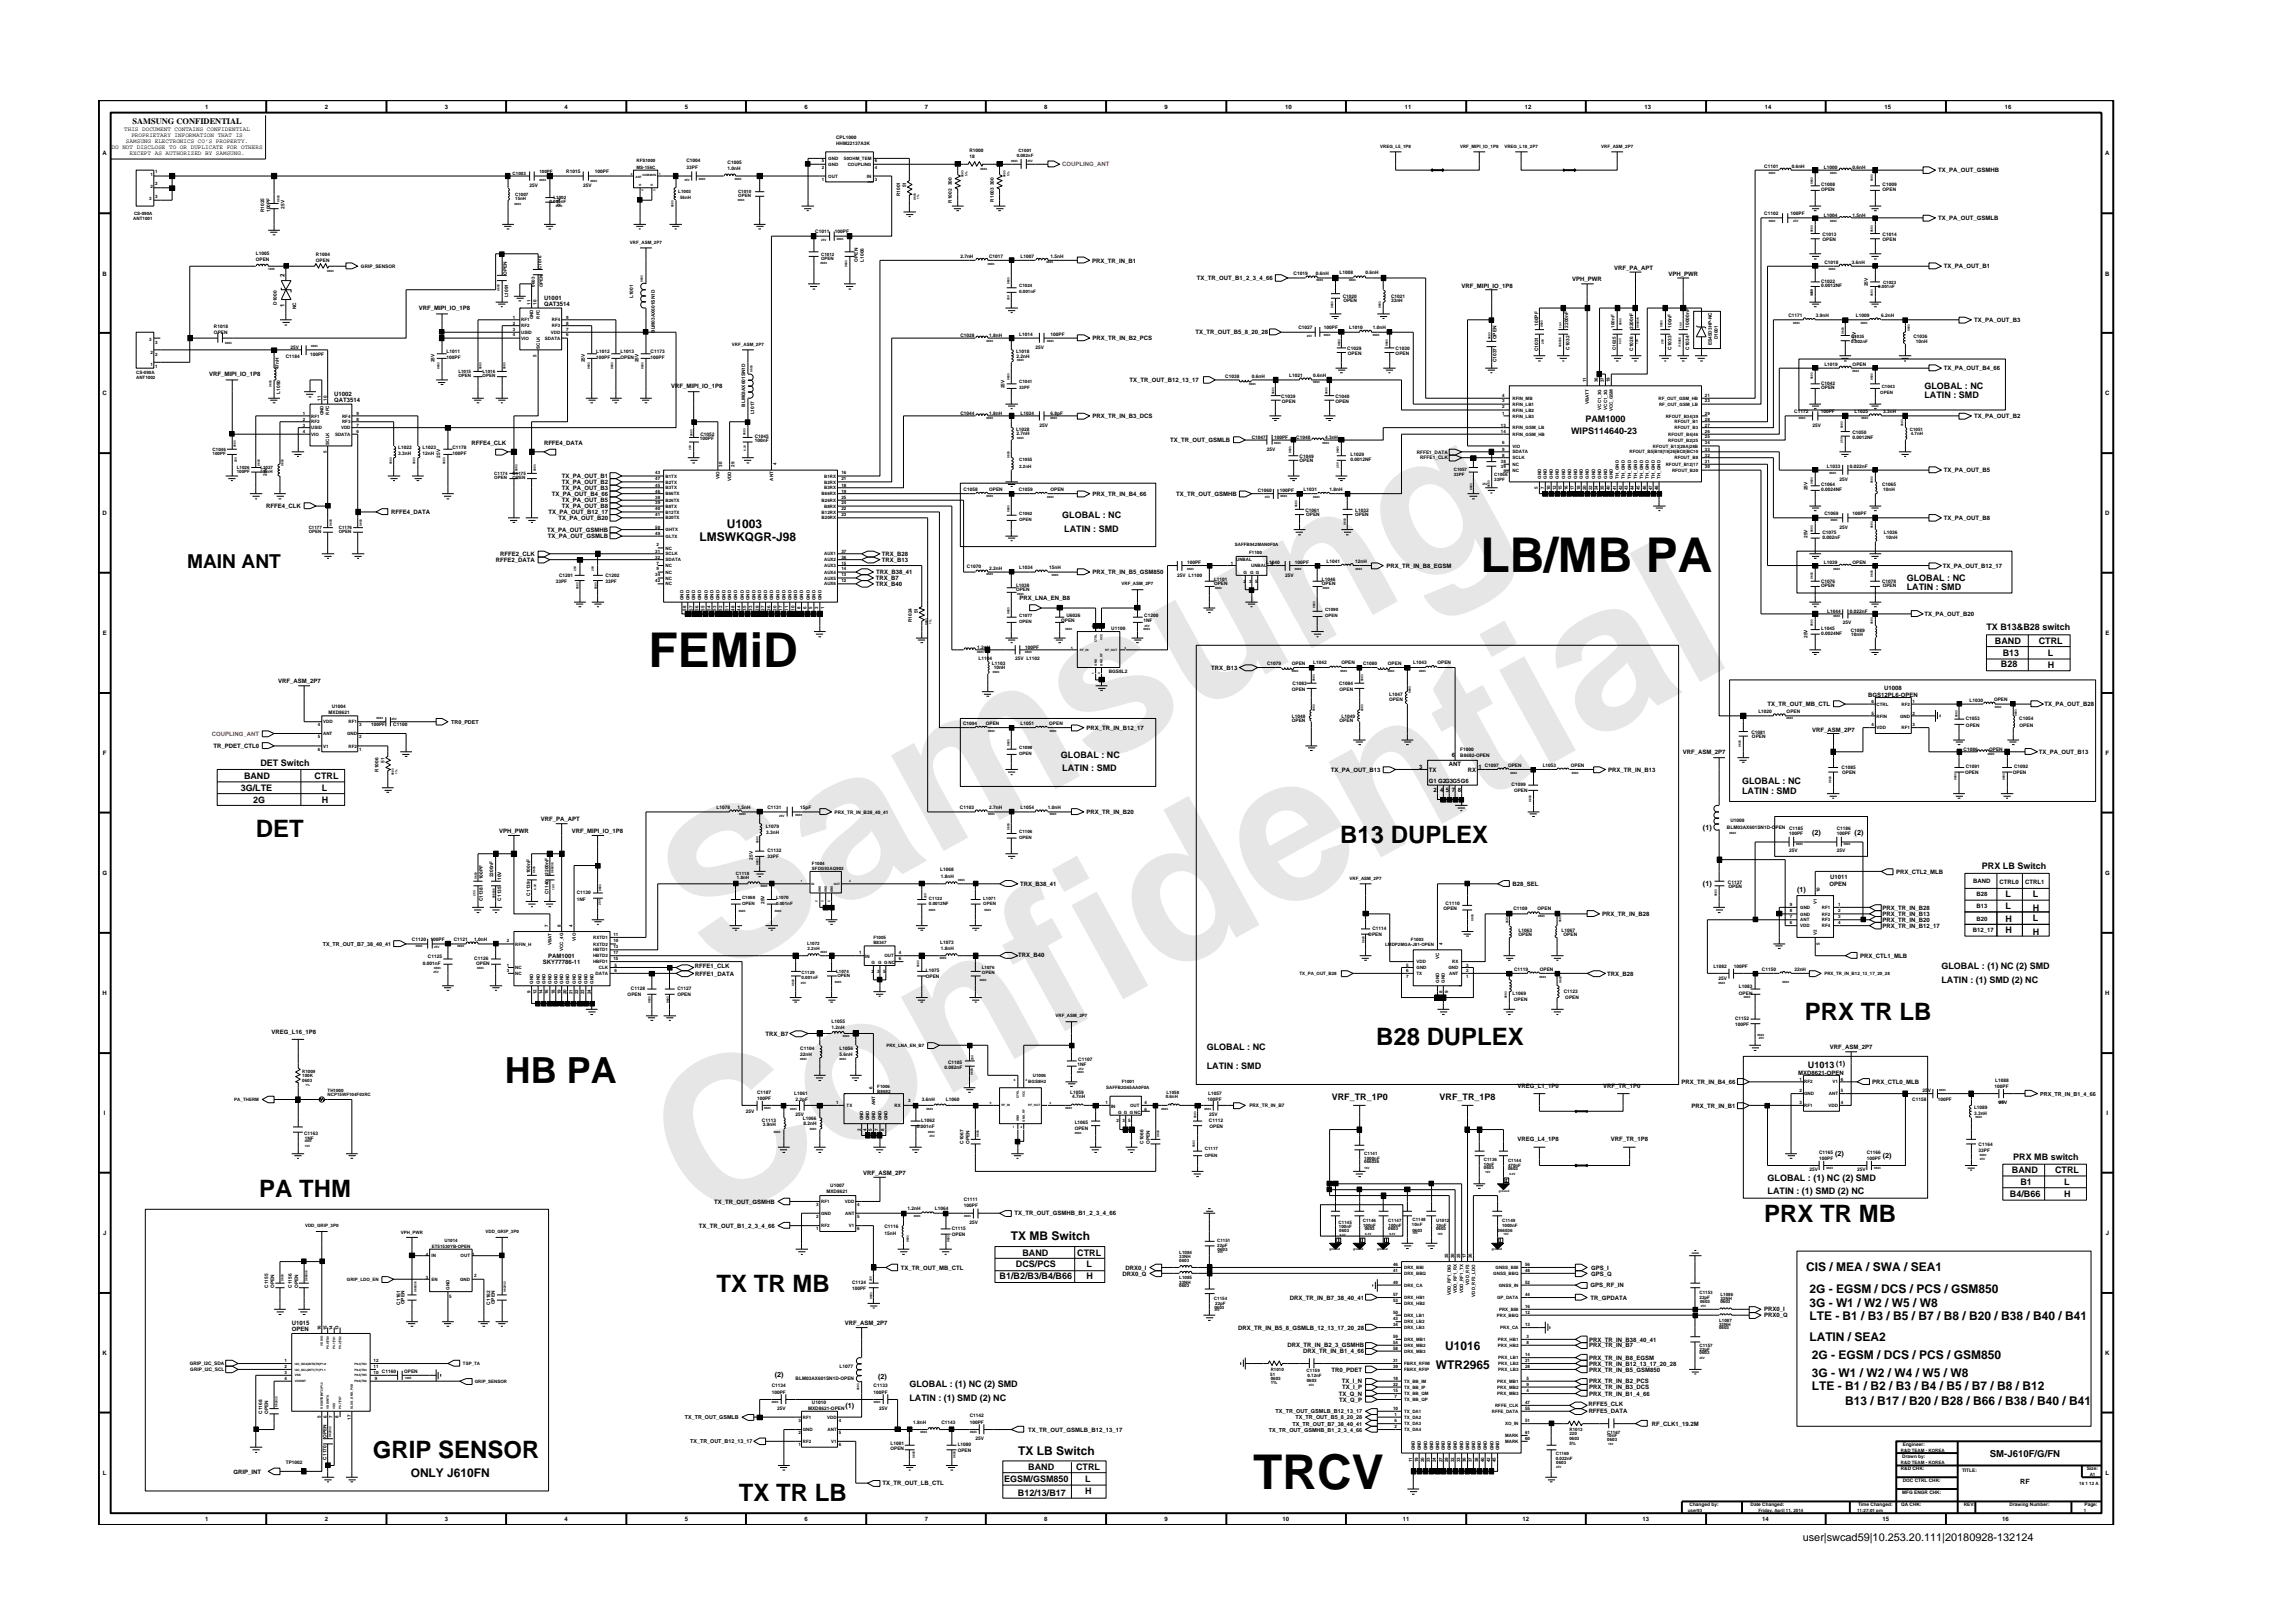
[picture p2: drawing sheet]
<svg xmlns="http://www.w3.org/2000/svg" width="297mm" height="210mm" viewBox="0 0 297 210" stroke-linecap="round" stroke-linejoin="round" font-family="sans-serif">
<defs><g id="words">
<g font-size="26.5" fill="#e6e6e6">
<text x="92.4" y="126.7" transform="rotate(-29 92.4 126.7)">Samsung</text>
<text x="91.1" y="159.4" transform="rotate(-29 91.1 159.4)">Confidential</text>
</g>
<g font-size="6.2">
<text x="191.8" y="74.1">LB/MB PA</text>
<text x="84" y="86.5">FEMiD</text>
<text x="162.3" y="192.9">TRCV</text>
</g>
<text font-size="4.7" x="65.4" y="140.3">HB PA</text>
<g font-size="3.1">
<text x="33.1" y="108.5">DET</text>
<text x="173.6" y="109.2">B13 DUPLEX</text>
<text x="178.3" y="135.4">B28 DUPLEX</text>
<text x="233.8" y="132.1">PRX TR LB</text>
<text x="33.6" y="155.1">PA THM</text>
<text x="228.5" y="158.4">PRX TR MB</text>
<text x="92.8" y="167.3">TX TR MB</text>
<text x="48.3" y="188.8">GRIP SENSOR</text>
<text x="95.7" y="194.5">TX TR LB</text>
</g>
<text font-size="2.5" x="24.2" y="73.5">MAIN ANT</text>
<g font-size="1.6">
<text x="90.6" y="70">LMSWKQGR-J98</text>
<text x="94.2" y="68.4">U1003</text>
<text x="131" y="160.7">TX MB Switch</text>
<text x="234" y="164.6">CIS / MEA / SWA / SEA1</text>
<text x="234.4" y="167.5">2G - EGSM / DCS / PCS / GSM850</text>
<text x="234.4" y="171">LTE - B1 / B3 / B5 / B7 / B8 / B20 / B38 / B40 / B41</text>
<text x="234.4" y="173.7">LATIN / SEA2</text>
<text x="234.4" y="169.3">3G - W1 / W2 / W5 / W8</text>
<text x="186" y="177.4">WTR2965</text>
<text x="187.2" y="174.8">U1016</text>
<text x="234.7" y="176.1">2G - EGSM / DCS / PCS / GSM850</text>
<text x="234.7" y="178.3">3G - W1 / W2 / W4 / W5 / W8</text>
<text x="234.7" y="180.1">LTE - B1 / B2 / B3 / B4 / B5 / B7 / B8 / B12</text>
<text x="239" y="182.1">B13 / B17 / B20 / B28 / B66 / B38 / B40 / B41</text>
<text x="53.2" y="191.4">ONLY J610FN</text>
<text x="131.9" y="188.5">TX LB Switch</text>
</g>
<text font-size="1.4" x="233.5" y="199.7">user|swcad59|10.253.20.111|20180928-132124</text>
<g font-size="1.2">
<text x="249.3" y="51.6">LATIN : SMD</text>
<text x="249.3" y="50.4">GLOBAL : NC</text>
<text x="203.5" y="56.2">WIPS114640-23</text>
<text x="205.4" y="54.7">PAM1000</text>
<text x="137.6" y="67.1">GLOBAL : NC</text>
<text x="137.9" y="68.9">LATIN : SMD</text>
<text x="247" y="76.4">LATIN : SMD</text>
<text x="247" y="75.2">GLOBAL : NC</text>
<text x="257.3" y="81.6">TX B13&amp;B28 switch</text>
<text x="258.4" y="83.4">BAND</text>
<text x="264.1" y="83.4">CTRL</text>
<text x="259.2" y="86.5">B28</text>
<text x="259.4" y="84.9">B13</text>
<text x="265.3" y="86.5">H</text>
<text x="265.3" y="84.9">L</text>
<text x="31.6" y="100.9">BAND</text>
<text x="33.7" y="99.2">DET Switch</text>
<text x="40.8" y="100.9">CTRL</text>
<text x="137.4" y="98.2">GLOBAL : NC</text>
<text x="137.6" y="99.9">LATIN : SMD</text>
<text x="225.7" y="101.6">GLOBAL : NC</text>
<text x="31.2" y="102.5">3G/LTE</text>
<text x="32.8" y="104">2G</text>
<text x="41.7" y="102.5">L</text>
<text x="41.7" y="104">H</text>
<text x="225.7" y="102.8">LATIN : SMD</text>
<text x="256.7" y="112.6">PRX LB Switch</text>
<text x="259.8" y="119.5">H</text>
<text x="259.8" y="117.8">L</text>
<text x="259.8" y="116.2">L</text>
<text x="263.3" y="119.3">L</text>
<text x="263.3" y="116.2">L</text>
<text x="263.3" y="118">H</text>
<text x="251.5" y="125.6">GLOBAL : (1) NC (2) SMD</text>
<text x="259.8" y="120.8">H</text>
<text x="263.3" y="121.1">H</text>
<text x="251.5" y="127.3">LATIN : (1) SMD (2) NC</text>
<text x="156.3" y="136">GLOBAL : NC</text>
<text x="156.3" y="138.5">LATIN : SMD</text>
<text x="172.5" y="142.4">VRF_TR_1P0</text>
<text x="186.5" y="142.4">VRF_TR_1P8</text>
<text x="234.2" y="138.4">U1013</text>
<text x="229" y="154.7">LATIN : (1) SMD (2) NC</text>
<text x="229" y="152.9">GLOBAL : (1) NC (2) SMD</text>
<text x="260.4" y="155.1">B4/B66</text>
<text x="260.6" y="151.9">BAND</text>
<text x="260.8" y="150.2">PRX MB switch</text>
<text x="261.7" y="153.5">B1</text>
<text x="266.2" y="151.9">CTRL</text>
<text x="267.4" y="155.1">H</text>
<text x="267.4" y="153.5">L</text>
<text x="129.5" y="165.7">B1/B2/B3/B4/B66</text>
<text x="131.6" y="164.2">DCS/PCS</text>
<text x="132.4" y="162.7">BAND</text>
<text x="139.6" y="162.7">CTRL</text>
<text x="140.7" y="165.7">H</text>
<text x="140.7" y="164.2">L</text>
<text x="117.8" y="179.7">GLOBAL : (1) NC (2) SMD</text>
<text x="117.8" y="181.5">LATIN : (1) SMD (2) NC</text>
<text x="130.1" y="192">EGSM/GSM850</text>
<text x="133.2" y="190.4">BAND</text>
<text x="139.4" y="190.4">CTRL</text>
<text x="140.6" y="192">L</text>
<text x="257.8" y="188.7">SM-J610F/G/FN</text>
<text x="131.9" y="193.7">B12/13/B17</text>
<text x="140.6" y="193.5">H</text>
</g>
<text font-size="1.1" x="17.2" y="16.1">SAMSUNG CONFIDENTIAL</text>
<g font-size=".9">
<text x="220.6" y="107.5">(1)</text>
<text x="234.7" y="108.2">(2)</text>
<text x="240.3" y="108.2">(2)</text>
<text x="220.6" y="114.8">(1)</text>
<text x="232.8" y="115.6">(1)</text>
<text x="237.9" y="138.1">(1)</text>
<text x="237.7" y="149.8">(2)</text>
<text x="243.9" y="150">(2)</text>
<text x="100.4" y="178.3">(2)</text>
<text x="113.8" y="178.7">(2)</text>
<text x="109.5" y="182.4">(1)</text>
<text x="261.7" y="192.3">RF</text>
</g>
<g font-size=".8">
<text x="16.1" y="17">THIS DOCUMENT CONTAINS CONFIDENTIAL</text>
<text x="17" y="17.8">PROPRIETARY INFORMATION THAT IS</text>
<text x="26.6" y="14.1">1</text>
<text x="42.1" y="14.1">2</text>
<text x="57.6" y="14.1">3</text>
<text x="73.1" y="14.1">4</text>
<text x="88.7" y="14.1">5</text>
<text x="104.2" y="14.1">6</text>
<text x="119.8" y="14.1">7</text>
<text x="135.3" y="14.1">8</text>
<text x="150.9" y="14.1">9</text>
<text x="166.5" y="14.1">10</text>
<text x="182" y="14.1">11</text>
<text x="197.5" y="14.1">12</text>
<text x="213" y="14.1">13</text>
<text x="228.6" y="14.1">14</text>
<text x="244.1" y="14.1">15</text>
<text x="259.7" y="14.1">16</text>
<text x="13.3" y="20.1">A</text>
<text x="14.5" y="19.3">DO NOT DISCLOSE TO OR DUPLICATE FOR OTHERS</text>
<text x="16.3" y="18.5">SAMSUNG ELECTRONICS CO’S PROPERTY.</text>
<text x="16.8" y="20.1">EXCEPT AS AUTHORIZED BY SAMSUNG.</text>
<text x="251.1" y="22.3">TX_PA_OUT_GSMHB</text>
<text x="272.7" y="20.1">A</text>
<text x="251.1" y="28.5">TX_PA_OUT_GSMLB</text>
<text x="13.3" y="35.7">B</text>
<text x="36.9" y="35.9" transform="rotate(-90 36.9 35.9)">2</text>
<text x="141.5" y="34">PRX_TR_IN_B1</text>
<text x="209.1" y="34.9">VRF_PA_APT</text>
<text x="216.1" y="35.7">VPH_PWR</text>
<text x="251.8" y="34.8">TX_PA_OUT_B1</text>
<text x="272.7" y="35.7">B</text>
<text x="36.9" y="39.7" transform="rotate(-90 36.9 39.7)">1</text>
<text x="54.3" y="40.2">VRF_MIPI_IO_1P8</text>
<text x="70.5" y="39.6">QAT3514</text>
<text x="70.5" y="38.8">U1001</text>
<text x="155" y="36.3">TX_TR_OUT_B1_2_3_4_66</text>
<text x="189.3" y="37.3">VRF_MIPI_IO_1P8</text>
<text x="203.7" y="36.5">VPH_PWR</text>
<text x="255.7" y="41.7">TX_PA_OUT_B3</text>
<text x="141.5" y="44.1">PRX_TR_IN_B2_PCS</text>
<text x="154.9" y="43.3">TX_TR_OUT_B5_8_20_28</text>
<text x="251.8" y="48">TX_PA_OUT_B4_66</text>
<text x="13.3" y="51.2">C</text>
<text x="27.1" y="48.7">VRF_MIPI_IO_1P8</text>
<text x="43.3" y="51.3">U1002</text>
<text x="43.3" y="52">QAT3514</text>
<text x="87" y="50.3">VRF_MIPI_IO_1P8</text>
<text x="146.3" y="49.5">TX_TR_OUT_B12_13_17</text>
<text x="272.7" y="51.2">C</text>
<text x="61.1" y="57.6">RFFE4_CLK</text>
<text x="70.5" y="57.6">RFFE4_DATA</text>
<text x="141.5" y="54.2">PRX_TR_IN_B3_DCS</text>
<text x="151.6" y="57.3">TX_TR_OUT_GSMLB</text>
<text x="255.7" y="54.2">TX_PA_OUT_B2</text>
<text x="34.5" y="65.8">RFFE4_CLK</text>
<text x="71.5" y="64.2">TX_PA_OUT_B4_66</text>
<text x="72.8" y="65.1">TX_PA_OUT_B5</text>
<text x="72.8" y="65.8">TX_PA_OUT_B8</text>
<text x="72.8" y="61.9">TX_PA_OUT_B1</text>
<text x="72.8" y="63.5">TX_PA_OUT_B3</text>
<text x="72.8" y="62.7">TX_PA_OUT_B2</text>
<text x="141.5" y="64.2">PRX_TR_IN_B4_66</text>
<text x="152.4" y="64.2">TX_TR_OUT_GSMHB</text>
<text x="251.8" y="61.2">TX_PA_OUT_B5</text>
<text x="13.3" y="66.8">D</text>
<text x="50.7" y="66.6">RFFE4_DATA</text>
<text x="70.9" y="68.9">TX_PA_OUT_GSMHB</text>
<text x="71" y="69.7">TX_PA_OUT_GSMLB</text>
<text x="71" y="66.6">TX_PA_OUT_B12_17</text>
<text x="72.3" y="67.4">TX_PA_OUT_B20</text>
<text x="251.8" y="67.4">TX_PA_OUT_B8</text>
<text x="272.7" y="66.8">D</text>
<text x="64.2" y="72.8">RFFE2_DATA</text>
<text x="64.8" y="72">RFFE2_CLK</text>
<text x="113.5" y="75.9">TRX_B40</text>
<text x="113.5" y="75.2">TRX_B7</text>
<text x="113.5" y="74.4">TRX_B38_41</text>
<text x="114.2" y="72.8">TRX_B13</text>
<text x="114.2" y="72">TRX_B28</text>
<text x="132.1" y="77.7">PRX_LNA_EN_B8</text>
<text x="141.5" y="74.4">PRX_TR_IN_B5_GSM850</text>
<text x="179.6" y="73.5">PRX_TR_IN_B8_EGSM</text>
<text x="251.7" y="73.5">TX_PA_OUT_B12_17</text>
<text x="13.3" y="82.3">E</text>
<text x="249.3" y="79.8">TX_PA_OUT_B20</text>
<text x="272.7" y="82.3">E</text>
<text x="36" y="88.5">VRF_ASM_2P7</text>
<text x="156.9" y="86.8">TRX_B13</text>
<text x="244.1" y="89.4">U1008</text>
<text x="140.7" y="94.5">PRX_TR_IN_B12_17</text>
<text x="229" y="91.5">TX_TR_OUT_MB_CTL</text>
<text x="234.8" y="94.8">VRF_ASM_2P7</text>
<text x="242" y="90.3">BGS12PL6-OPEN</text>
<text x="264.9" y="91.5">TX_PA_OUT_B28</text>
<text x="13.3" y="97.8">F</text>
<text x="27.6" y="96.9">TR_PDET_CTL0</text>
<text x="172.4" y="100">TX_PA_OUT_B13</text>
<text x="183.8" y="99.6">3</text>
<text x="185.1" y="101.5">G1 G2G3G5G6</text>
<text x="185.1" y="100">TX</text>
<text x="187.7" y="99.2">ANT</text>
<text x="188.1" y="98.1">6</text>
<text x="190.1" y="100">RX</text>
<text x="191.5" y="99.6">1</text>
<text x="208.3" y="100">PRX_TR_IN_B13</text>
<text x="218" y="97.7">VRF_ASM_2P7</text>
<text x="264.1" y="97.7">TX_PA_OUT_B13</text>
<text x="272.8" y="97.8">F</text>
<text x="64.7" y="107.9">VPH_PWR</text>
<text x="70.1" y="106.4">VRF_PA_APT</text>
<text x="74.1" y="107.9">VRF_MIPI_IO_1P8</text>
<text x="140.7" y="105.5">PRX_TR_IN_B20</text>
<text x="185.7" y="102.6">2 4</text>
<text x="187.3" y="102.6">5 7</text>
<text x="188.8" y="102.6">8</text>
<text x="13.3" y="113.3">G</text>
<text x="237.1" y="113.9">U1011</text>
<text x="245.6" y="113.2">PRX_CTL2_MLB</text>
<text x="272.7" y="113.3">G</text>
<text x="132.1" y="114.8">TRX_B38_41</text>
<text x="195.9" y="114.8">B28_SEL</text>
<text x="207.5" y="118.7">PRX_TR_IN_B28</text>
<text x="237" y="114.8">OPEN</text>
<text x="243.9" y="118.7">PRX_TR_IN_B13</text>
<text x="243.9" y="119.4">PRX_TR_IN_B20</text>
<text x="243.9" y="117.8">PRX_TR_IN_B28</text>
<text x="255.6" y="114.4">BAND</text>
<text x="256" y="119.3">B20</text>
<text x="256" y="117.7">B13</text>
<text x="256" y="116.1">B28</text>
<text x="259" y="114.5">CTRL0</text>
<text x="262.3" y="114.5">CTRL1</text>
<text x="70.3" y="124.9">SKY77786-11</text>
<text x="71" y="124.1">PAM1001</text>
<text x="90" y="125.4">RFFE1_CLK</text>
<text x="131.9" y="123.9">TRX_B40</text>
<text x="241" y="124.1">PRX_CTL1_MLB</text>
<text x="243.9" y="120.2">PRX_TR_IN_B12_17</text>
<text x="255.5" y="120.8">B12_17</text>
<text x="13.3" y="128.9">H</text>
<text x="90.1" y="126.4">RFFE1_DATA</text>
<text x="208.2" y="126.4">TRX_B28</text>
<text x="272.7" y="128.9">H</text>
<text x="35.2" y="134">VREG_L16_1P8</text>
<text x="99.2" y="134.2">TRX_B7</text>
<text x="237" y="135.9">VRF_ASM_2P7</text>
<text x="196.6" y="140.9">VREG_L1_1P0</text>
<text x="207.7" y="140.9">VRF_TR_1P0</text>
<text x="217.8" y="140.4">PRX_TR_IN_B4_66</text>
<text x="219.1" y="143.5">PRX_TR_IN_B1</text>
<text x="233" y="139.2">MXD8621-OPEN</text>
<text x="242.5" y="140.4">PRX_CTL0_MLB</text>
<text x="13.5" y="144.4">I</text>
<text x="196.6" y="147.8">VREG_L4_1P8</text>
<text x="208.7" y="147.8">VRF_TR_1P8</text>
<text x="272.9" y="144.4">I</text>
<text x="92.5" y="155.9">TX_TR_OUT_GSMHB</text>
<text x="111.8" y="152.2">VRF_ASM_2P7</text>
<text x="13.4" y="160">J</text>
<text x="90.5" y="159.1">TX_TR_OUT_B1_2_3_4_66</text>
<text x="131.4" y="157.5">TX_TR_OUT_GSMHB_B1_2_3_4_66</text>
<text x="272.8" y="160">J</text>
<text x="116.7" y="164.5">TX_TR_OUT_MB_CTL</text>
<text x="145.4" y="165.2">DRX0_Q</text>
<text x="145.8" y="164.5">DRX0_I</text>
<text x="206" y="166.8">GPS_RF_IN</text>
<text x="206.1" y="164.6">GPS_I</text>
<text x="206.1" y="165.3">GPS_Q</text>
<text x="37.8" y="172.4">OPEN</text>
<text x="37.8" y="171.7">U1015</text>
<text x="109.4" y="171.7">VRF_ASM_2P7</text>
<text x="160.4" y="172.3">DRX_TR_IN_B5_8_GSMLB_12_13_17_20_28</text>
<text x="167.1" y="168.4">DRX_TR_IN_B7_38_40_41</text>
<text x="205.9" y="173.8">PRX_TR_IN_B38_40_41</text>
<text x="206" y="168.4">TR_GPDATA</text>
<text x="228.5" y="169.9">PRX0_I</text>
<text x="228.5" y="170.7">PRX0_Q</text>
<text x="13.3" y="175.5">K</text>
<text x="166.8" y="174.6">DRX_TR_IN_B2_3_GSMHB</text>
<text x="168.8" y="175.3">DRX_TR_IN_B1_4_66</text>
<text x="172.5" y="177.7">TR0_PDET</text>
<text x="173.8" y="179.2">TX_I_N</text>
<text x="173.9" y="180">TX_I_P</text>
<text x="205.9" y="179.2">PRX_TR_IN_B2_PCS</text>
<text x="205.9" y="180">PRX_TR_IN_B3_DCS</text>
<text x="205.9" y="177.7">PRX_TR_IN_B5_GSM850</text>
<text x="205.9" y="176.2">PRX_TR_IN_B8_EGSM</text>
<text x="205.9" y="176.9">PRX_TR_IN_B12_13_17_20_28</text>
<text x="205.9" y="174.6">PRX_TR_IN_B7</text>
<text x="272.7" y="175.5">K</text>
<text x="133.2" y="185.5">TX_TR_OUT_GSMLB_B12_13_17</text>
<text x="173.5" y="180.8">TX_Q_N</text>
<text x="173.5" y="181.6">TX_Q_P</text>
<text x="205.8" y="182.2">RFFE5_CLK</text>
<text x="205.8" y="183.1">RFFE5_DATA</text>
<text x="205.9" y="180.8">PRX_TR_IN_B1_4_66</text>
<text x="214" y="184.7">RF_CLK1_19.2M</text>
<text x="13.3" y="191.1">L</text>
<text x="30.3" y="190.9">GRIP_INT</text>
<text x="272.8" y="191.1">L</text>
<text x="26.6" y="197.1">1</text>
<text x="42.1" y="197.1">2</text>
<text x="57.6" y="197.1">3</text>
<text x="73.1" y="197.1">4</text>
<text x="88.7" y="197.1">5</text>
<text x="104.2" y="197.1">6</text>
<text x="114.3" y="192.4">TX_TR_OUT_LB_CTL</text>
<text x="119.8" y="197.1">7</text>
<text x="135.3" y="197.1">8</text>
<text x="150.9" y="197.1">9</text>
<text x="166.1" y="197.1">10</text>
<text x="181.7" y="197.1">11</text>
<text x="197.2" y="197.1">12</text>
<text x="212.8" y="197.1">13</text>
<text x="228.3" y="197.1">14</text>
<text x="243.9" y="197.1">15</text>
<text x="259.4" y="197.1">16</text>
</g>
<g font-size=".8" fill="#f00">
<text x="137.6" y="21.6">COUPLING_ANT</text>
<text x="27.4" y="95.3">COUPLING_ANT</text>
</g>
<g font-size=".7">
<text x="58.4" y="93.8">TR0_PDET</text>
<text x="41.8" y="122.5">TX_TR_OUT_B7_38_40_41</text>
<text x="264.3" y="141.9">PRX_TR_IN_B1_4_66</text>
<text x="88.7" y="183.8">TX_TR_OUT_GSMLB</text>
<text x="164.4" y="185.5">TX_TR_OUT_GSMHB_B1_2_3_4_66</text>
<text x="165.2" y="183.1">TX_TR_OUT_GSMLB_B12_13_17</text>
<text x="167.4" y="184.7">TX_TR_OUT_B7_38_40_41</text>
<text x="167.8" y="183.8">TX_TR_OUT_B5_8_20_28</text>
<text x="89.4" y="187">TX_TR_OUT_B12_13_17</text>
</g>
<g font-size=".6">
<text x="108.3" y="18">CPL1000</text>
<text x="19.5" y="22.8">1</text>
<text x="20.1" y="22.5">1</text>
<text x="20.1" y="24">2</text>
<text x="66.4" y="22.6">C1003</text>
<text x="69.9" y="22.5">100PF</text>
<text x="73.3" y="22.5">R1015</text>
<text x="77.1" y="22.5">100PF</text>
<text x="82.4" y="21">RFS1000</text>
<text x="82.4" y="21.9">MS-156C</text>
<text x="88.9" y="21">C1004</text>
<text x="88.9" y="21.9">33PF</text>
<text x="94.3" y="21.3">C1005</text>
<text x="94.3" y="22">1.0nH</text>
<text x="106.5" y="23.4">1</text>
<text x="106.5" y="21.9">2</text>
<text x="106.5" y="21">5</text>
<text x="107.3" y="23">OUT</text>
<text x="107.3" y="21.5">GND</text>
<text x="107.3" y="20.7">GND</text>
<text x="108.3" y="18.8">HHM22137A3K</text>
<text x="109.3" y="20.7">50OHM_TEM</text>
<text x="109.8" y="21.5">COUPLING</text>
<text x="112.3" y="23">IN</text>
<text x="113.3" y="23.4">3</text>
<text x="113.3" y="21.9">4</text>
<text x="113.3" y="21">6</text>
<text x="123.3" y="24" transform="rotate(-90 123.3 24)">300</text>
<text x="125.6" y="20.5">18</text>
<text x="125.6" y="19.7">R1000</text>
<text x="131.7" y="20.3">0.082nF</text>
<text x="131.9" y="19.7">C1001</text>
<text x="178.8" y="19.1">VREG_L5_1P8</text>
<text x="189.1" y="19.1">VRF_MIPI_IO_1P8</text>
<text x="194.9" y="19.1">VREG_L18_2P7</text>
<text x="207.4" y="19.1">VRF_ASM_2P7</text>
<text x="228.5" y="21.7">C1101</text>
<text x="232.1" y="21.7">0.6nH</text>
<text x="236.3" y="21.9">L1000</text>
<text x="240" y="21.9">0.6nH</text>
<text x="17.3" y="28.5">ANT1001</text>
<text x="17.4" y="27.9">CS-090A</text>
<text x="19.3" y="25.9">3</text>
<text x="19.5" y="24.3">2</text>
<text x="20.1" y="25.6">3</text>
<text x="34.2" y="27.5" transform="rotate(-90 34.2 27.5)">R1025</text>
<text x="35" y="27.5" transform="rotate(-90 35 27.5)">100PF</text>
<text x="36.9" y="27" transform="rotate(-90 36.9 27)">25V</text>
<text x="66.7" y="25.9">15nH</text>
<text x="66.7" y="25.3">C1007</text>
<text x="68.6" y="24.2">25V</text>
<text x="71.2" y="26.3">0.001nF</text>
<text x="71.7" y="25.8">L1002</text>
<text x="72.6" y="26.7" transform="rotate(-90 72.6 26.7)">25V</text>
<text x="75.6" y="24.2">25V</text>
<text x="87.9" y="25">L1003</text>
<text x="88.1" y="25.8">56nH</text>
<text x="95.6" y="25">C1010</text>
<text x="95.6" y="25.6">OPEN</text>
<text x="116.6" y="25.4" transform="rotate(-90 116.6 25.4)">R1001</text>
<text x="117.4" y="24.3" transform="rotate(-90 117.4 24.3)">51</text>
<text x="123.3" y="26.3" transform="rotate(-90 123.3 26.3)">R1002</text>
<text x="128.7" y="26.1" transform="rotate(-90 128.7 26.1)">R1003 300</text>
<text x="228.5" y="27.9">C1102</text>
<text x="232" y="27.9">100PF</text>
<text x="235.9" y="24.2">C1008</text>
<text x="235.9" y="24.8">OPEN</text>
<text x="236.3" y="28.1">L1004</text>
<text x="240" y="28.1">1.5nH</text>
<text x="243.9" y="24.8">OPEN</text>
<text x="243.9" y="24.2">C1009</text>
<text x="33.1" y="33.8">OPEN</text>
<text x="33.1" y="33">L1005</text>
<text x="40.9" y="33.2">R1004</text>
<text x="40.9" y="34">OPEN</text>
<text x="46.8" y="34.7">GRIP_SENSOR</text>
<text x="65.7" y="35.7" transform="rotate(-90 65.7 35.7)">OPEN</text>
<text x="70.1" y="34.8" transform="rotate(-90 70.1 34.8)">C1016</text>
<text x="81.6" y="31.6">VRF_ASM_2P7</text>
<text x="105.6" y="30.2">C1011</text>
<text x="106.4" y="33.7">OPEN</text>
<text x="106.4" y="33.1">C1012</text>
<text x="108.1" y="30.2">100PF</text>
<text x="111.1" y="33.9" transform="rotate(-90 111.1 33.9)">OPEN</text>
<text x="111.9" y="33.9" transform="rotate(-90 111.9 33.9)">L1006</text>
<text x="124.4" y="33.5">2.7nH</text>
<text x="128.1" y="33.5">C1017</text>
<text x="132.2" y="33.5">L1007</text>
<text x="136.1" y="33.5">1.5nH</text>
<text x="167.6" y="35.6">C1019</text>
<text x="170.5" y="35.6">0.6nH</text>
<text x="173.5" y="35.5">L1008</text>
<text x="176.9" y="35.5">0.6nH</text>
<text x="236.1" y="31.2">OPEN</text>
<text x="236.1" y="30.6">C1013</text>
<text x="236.3" y="34.2">C1018</text>
<text x="239.9" y="34.2">3.6nH</text>
<text x="243.9" y="30.6">C1014</text>
<text x="243.9" y="31.2">OPEN</text>
<text x="35.8" y="39.5" transform="rotate(-90 35.8 39.5)">D1000</text>
<text x="38.4" y="40.1" transform="rotate(-90 38.4 40.1)">NC</text>
<text x="65.8" y="38.5" transform="rotate(-90 65.8 38.5)">L1091</text>
<text x="66.4" y="41.3">1</text>
<text x="67.5" y="41.6">RF1</text>
<text x="68.7" y="39.5" transform="rotate(-90 68.7 39.5)">11</text>
<text x="69.1" y="41.4" transform="rotate(-90 69.1 41.4)">GND</text>
<text x="69.3" y="37.1" transform="rotate(-90 69.3 37.1)">0603</text>
<text x="69.5" y="39.5" transform="rotate(-90 69.5 39.5)">10</text>
<text x="69.9" y="41.3" transform="rotate(-90 69.9 41.3)">RFC</text>
<text x="70.3" y="37.2" transform="rotate(-90 70.3 37.2)">OPEN</text>
<text x="71.5" y="41.6">RF4</text>
<text x="73.4" y="41.3">9</text>
<text x="82" y="38.6" transform="rotate(-90 82 38.6)">L1001</text>
<text x="132" y="38">0.001nF</text>
<text x="132" y="37.2">C1024</text>
<text x="173.9" y="38.6">C1020</text>
<text x="174" y="39.1">OPEN</text>
<text x="180.2" y="38.6">C1021</text>
<text x="180.2" y="39.1">33nH</text>
<text x="231.7" y="41.1">C1171</text>
<text x="235.2" y="41.1">3.9nH</text>
<text x="235.9" y="36.6">C1022</text>
<text x="235.9" y="37.2">0.0012NF</text>
<text x="240.4" y="41.1">L1009</text>
<text x="242" y="37.1" transform="rotate(-90 242 37.1)">25V</text>
<text x="243.3" y="37.4">0.001nF</text>
<text x="243.7" y="41.1">6.2nH</text>
<text x="243.9" y="36.8">C1023</text>
<text x="19.3" y="44.2">3</text>
<text x="19.5" y="47.4">1</text>
<text x="19.5" y="45.8">2</text>
<text x="20.1" y="47.7">1</text>
<text x="20.1" y="46.1">2</text>
<text x="20.1" y="44.6">3</text>
<text x="27.7" y="42.5">R1018</text>
<text x="27.7" y="43.3">OPEN</text>
<text x="36.1" y="47.9" transform="rotate(-90 36.1 47.9)">47nH</text>
<text x="37" y="46.3">C1184</text>
<text x="37.6" y="45.2">25V</text>
<text x="40.2" y="46.1">100PF</text>
<text x="56.3" y="46.9" transform="rotate(-90 56.3 46.9)">25V</text>
<text x="57.9" y="45.7">L1011</text>
<text x="57.9" y="46.5">100PF</text>
<text x="66.4" y="42.1">2</text>
<text x="66.4" y="42.8">3</text>
<text x="66.4" y="43.6">4</text>
<text x="67.5" y="42.4">RF2</text>
<text x="67.5" y="43.3">USID</text>
<text x="67.5" y="44">VIO</text>
<text x="69.5" y="46.2" transform="rotate(-90 69.5 46.2)">5</text>
<text x="69.9" y="45.2" transform="rotate(-90 69.9 45.2)">SCLK</text>
<text x="70.6" y="44">SDATA</text>
<text x="71.4" y="43.3">VDD</text>
<text x="71.5" y="42.4">RF3</text>
<text x="73.4" y="43.6">6</text>
<text x="73.4" y="42.8">7</text>
<text x="73.4" y="42.1">8</text>
<text x="75.8" y="46.9" transform="rotate(-90 75.8 46.9)">25V</text>
<text x="77.2" y="46.5">100PF</text>
<text x="77.2" y="45.7">L1012</text>
<text x="80.4" y="45.7">L1013</text>
<text x="80.4" y="46.5">OPEN</text>
<text x="82.7" y="46.9" transform="rotate(-90 82.7 46.9)">25V</text>
<text x="84.3" y="46.5">100PF</text>
<text x="84.3" y="45.7">C1173</text>
<text x="84.8" y="43.1" transform="rotate(-90 84.8 43.1)">BLM03AX601SN1D</text>
<text x="94.8" y="44.8">VRF_ASM_2P7</text>
<text x="124.4" y="43.6">C1028</text>
<text x="128.1" y="43.6">1.8nH</text>
<text x="131.6" y="45.7">L1018</text>
<text x="131.7" y="46.3">2.2nH</text>
<text x="132" y="43.5">L1014</text>
<text x="134.1" y="45.2">25V</text>
<text x="136.1" y="43.5">100PF</text>
<text x="168.2" y="42.7">C1027</text>
<text x="171.5" y="42.7">100PF</text>
<text x="174.5" y="45.3">C1029</text>
<text x="174.6" y="46">OPEN</text>
<text x="174.8" y="42.6">L1010</text>
<text x="177.8" y="42.6">1.0nH</text>
<text x="180.8" y="46">OPEN</text>
<text x="180.8" y="45.3">C1030</text>
<text x="193.9" y="46.9" transform="rotate(-90 193.9 46.9)">C1037</text>
<text x="193.9" y="44" transform="rotate(-90 193.9 44)">OPEN</text>
<text x="199.2" y="45.5" transform="rotate(-90 199.2 45.5)">C1031</text>
<text x="199.2" y="42.2" transform="rotate(-90 199.2 42.2)">100PF</text>
<text x="203.1" y="42.4" transform="rotate(-90 203.1 42.4)">2200nF</text>
<text x="203.3" y="45.3" transform="rotate(-90 203.3 45.3)">C1032</text>
<text x="209.2" y="42.4" transform="rotate(-90 209.2 42.4)">100nF</text>
<text x="209.3" y="45.3" transform="rotate(-90 209.3 45.3)">C1025</text>
<text x="211.6" y="45.5" transform="rotate(-90 211.6 45.5)">C1026</text>
<text x="211.6" y="42.6" transform="rotate(-90 211.6 42.6)">2200nF</text>
<text x="216.5" y="45.3" transform="rotate(-90 216.5 45.3)">C1033</text>
<text x="216.5" y="42.4" transform="rotate(-90 216.5 42.4)">100nF</text>
<text x="218.8" y="45.3" transform="rotate(-90 218.8 45.3)">C1034</text>
<text x="218.8" y="42.4" transform="rotate(-90 218.8 42.4)">10000nF</text>
<text x="221.8" y="44.7" transform="rotate(-90 221.8 44.7)">ES45D3HP-NC</text>
<text x="222.5" y="44" transform="rotate(-90 222.5 44)">D1001</text>
<text x="236.3" y="47.4">L1019</text>
<text x="239.8" y="43.8">C1035</text>
<text x="239.8" y="44.4">0.002nF</text>
<text x="240" y="47.4">OPEN</text>
<text x="240.4" y="44.1" transform="rotate(-90 240.4 44.1)">25V</text>
<text x="247.9" y="43.8">C1036</text>
<text x="248.2" y="44.4">10nH</text>
<text x="17.6" y="49.1">ANT1002</text>
<text x="17.6" y="48.5">CS-090A</text>
<text x="36.3" y="51" transform="rotate(-90 36.3 51)">L1090</text>
<text x="39.2" y="53.7">1</text>
<text x="41.6" y="51.9" transform="rotate(-90 41.6 51.9)">11</text>
<text x="41.9" y="53.8" transform="rotate(-90 41.9 53.8)">GND</text>
<text x="42.3" y="51.9" transform="rotate(-90 42.3 51.9)">10</text>
<text x="42.7" y="53.7" transform="rotate(-90 42.7 53.7)">RFC</text>
<text x="46.2" y="53.7">9</text>
<text x="59.4" y="48.9">OPEN</text>
<text x="59.4" y="48.3">L1015</text>
<text x="62.5" y="48.9">OPEN</text>
<text x="62.5" y="48.3">L1016</text>
<text x="96.5" y="52.7" transform="rotate(-90 96.5 52.7)">BLM03AX601SN1D</text>
<text x="97.7" y="53.7" transform="rotate(-90 97.7 53.7)">L1017</text>
<text x="124.4" y="53.7">C1044</text>
<text x="128.1" y="53.7">1.8nH</text>
<text x="130.1" y="50.3" transform="rotate(-90 130.1 50.3)">25V</text>
<text x="132" y="50.4">33PF</text>
<text x="132" y="49.6">C1041</text>
<text x="132.2" y="53.7">L1024</text>
<text x="136.1" y="53.7">6.8pF</text>
<text x="158.7" y="48.9">C1038</text>
<text x="162.2" y="48.9">0.6nH</text>
<text x="166" y="51.6">C1039</text>
<text x="166.1" y="52.3">OPEN</text>
<text x="167" y="48.8">L1021</text>
<text x="170.1" y="48.8">0.6nH</text>
<text x="173" y="51.6">C1040</text>
<text x="173" y="52.3">OPEN</text>
<text x="194.6" y="53.7">1</text>
<text x="194.6" y="51.4">4</text>
<text x="194.6" y="52.1">3</text>
<text x="194.6" y="52.9">2</text>
<text x="195.9" y="51.8">RFIN_MB</text>
<text x="195.9" y="52.6">RFIN_LB1</text>
<text x="195.9" y="53.3">RFIN_LB2</text>
<text x="205.5" y="49.5" transform="rotate(-90 205.5 49.5)">11</text>
<text x="205.8" y="52.3" transform="rotate(-90 205.8 52.3)">VBATT</text>
<text x="207" y="49.5" transform="rotate(-90 207 49.5)">36</text>
<text x="207.4" y="53.1" transform="rotate(-90 207.4 53.1)">VCC1_3G</text>
<text x="207.8" y="49.5" transform="rotate(-90 207.8 49.5)">37</text>
<text x="208.2" y="53.1" transform="rotate(-90 208.2 53.1)">VCC1_3G</text>
<text x="208.5" y="49.5" transform="rotate(-90 208.5 49.5)">19</text>
<text x="208.9" y="53.3" transform="rotate(-90 208.9 53.3)">VCC_GSM</text>
<text x="214.8" y="51.8">RF_OUT_GSM_HB</text>
<text x="214.9" y="52.6">RF_OUT_GSM_LB</text>
<text x="220.9" y="52.1">23</text>
<text x="220.9" y="53.7">29</text>
<text x="220.9" y="51.4">21</text>
<text x="232.4" y="53.6">C1172</text>
<text x="235.9" y="53.6">100PF</text>
<text x="235.9" y="49.8">C1042</text>
<text x="235.9" y="50.4">OPEN</text>
<text x="240.2" y="53.6">L1025</text>
<text x="243.6" y="51">OPEN</text>
<text x="243.8" y="50.2">C1043</text>
<text x="244" y="53.6">3.3nH</text>
<text x="27.5" y="58.4">C1046</text>
<text x="27.5" y="59">100PF</text>
<text x="39.2" y="54.5">2</text>
<text x="39.2" y="55.3">3</text>
<text x="39.2" y="56">4</text>
<text x="40.3" y="54.1">RF1</text>
<text x="40.3" y="54.9">RF2</text>
<text x="40.3" y="55.6">USID</text>
<text x="40.3" y="56.5">VIO</text>
<text x="42.3" y="58.7" transform="rotate(-90 42.3 58.7)">5</text>
<text x="42.7" y="57.6" transform="rotate(-90 42.7 57.6)">SCLK</text>
<text x="43.4" y="56.5">SDATA</text>
<text x="44.2" y="55.6">VDD</text>
<text x="44.3" y="54.9">RF3</text>
<text x="44.3" y="54.1">RF4</text>
<text x="46.2" y="56">6</text>
<text x="46.2" y="55.3">7</text>
<text x="46.2" y="54.5">8</text>
<text x="51.6" y="58.2">L1022</text>
<text x="51.6" y="59">3.3nH</text>
<text x="54.7" y="59">12nH</text>
<text x="54.7" y="58.2">L1023</text>
<text x="57" y="59.3" transform="rotate(-90 57 59.3)">25V</text>
<text x="58.6" y="58.2">C1178</text>
<text x="58.6" y="59">100PF</text>
<text x="90.7" y="57">100PF</text>
<text x="90.7" y="56.4">C1052</text>
<text x="97.8" y="56.7">C1045</text>
<text x="97.8" y="57.3">100nF</text>
<text x="131.6" y="55.8">L1028</text>
<text x="131.7" y="56.4">2.7nH</text>
<text x="132" y="59.7">C1055</text>
<text x="134.6" y="55.3">25V</text>
<text x="162.2" y="56.8">C1047</text>
<text x="164.1" y="58.4">25V</text>
<text x="165" y="56.8">100PF</text>
<text x="167.9" y="56.8">C1048</text>
<text x="168.3" y="59.9">OPEN</text>
<text x="168.3" y="59.3">C1049</text>
<text x="171.6" y="56.8">4.3nH</text>
<text x="174.9" y="59.7">0.0012NF</text>
<text x="174.9" y="59.1">L1029</text>
<text x="183.5" y="58.8">RFFE1_DATA</text>
<text x="184" y="59.5">RFFE1_CLK</text>
<text x="194.4" y="59.9">38</text>
<text x="194.4" y="55.3">13</text>
<text x="194.4" y="56">14</text>
<text x="194.6" y="59.2">8</text>
<text x="194.6" y="58.4">9</text>
<text x="194.6" y="57.6">6</text>
<text x="195.9" y="54.1">RFIN_LB3</text>
<text x="195.9" y="55.6">RFIN_GSM_LB</text>
<text x="195.9" y="56.5">RFIN_GSM_HB</text>
<text x="195.9" y="59.5">SCLK</text>
<text x="195.9" y="58.7">SDATA</text>
<text x="195.9" y="58">VIO</text>
<text x="211.1" y="58.7">RFOUT_B5|B18|19|26|BC0|BC10</text>
<text x="214.1" y="58">RFOUT_B13|28A|28B</text>
<text x="215.8" y="54.1">RFOUT_B34|39</text>
<text x="216.1" y="57.2">RFOUT_B2|25</text>
<text x="216.1" y="56.5">RFOUT_B4|46</text>
<text x="216.9" y="55.6">RFOUT_B3</text>
<text x="216.9" y="54.9">RFOUT_B1</text>
<text x="216.9" y="59.5">RFOUT_B8</text>
<text x="220.9" y="56.8">25</text>
<text x="220.9" y="56">26</text>
<text x="220.9" y="55.3">27</text>
<text x="220.9" y="54.5">28</text>
<text x="220.9" y="59.9">31</text>
<text x="220.9" y="59.2">32</text>
<text x="220.9" y="58.4">33</text>
<text x="220.9" y="57.6">34</text>
<text x="234.8" y="55.3">25V</text>
<text x="240" y="56.2">C1050</text>
<text x="240" y="56.8">0.0012NF</text>
<text x="247.4" y="55.8">C1051</text>
<text x="247.5" y="56.4">4.7nH</text>
<text x="30.7" y="61.3">100PF</text>
<text x="30.7" y="60.7">L1026</text>
<text x="33.7" y="61.3">5.6nH</text>
<text x="33.7" y="60.7">L1027</text>
<text x="34.6" y="61.7" transform="rotate(-90 34.6 61.7)">25V</text>
<text x="64" y="62.1">OPEN</text>
<text x="64" y="61.5">C1174</text>
<text x="66.4" y="62.1">OPEN</text>
<text x="66.4" y="61.5">C1175</text>
<text x="84.9" y="63.1">45</text>
<text x="84.9" y="63.8">46</text>
<text x="84.9" y="62.2">47</text>
<text x="84.9" y="64.6">38</text>
<text x="84.9" y="65.3">39</text>
<text x="84.9" y="61.5">43</text>
<text x="86.2" y="63.4">B3TX</text>
<text x="86.2" y="64.2">B66TX</text>
<text x="86.2" y="62.6">B2TX</text>
<text x="86.2" y="65">B26TX</text>
<text x="86.2" y="65.8">B8TX</text>
<text x="86.2" y="61.9">B1TX</text>
<text x="93.2" y="62.1" transform="rotate(-90 93.2 62.1)">VIO</text>
<text x="93.5" y="60.5" transform="rotate(-90 93.5 60.5)">30</text>
<text x="94.7" y="62.3" transform="rotate(-90 94.7 62.3)">VDD</text>
<text x="95.2" y="60.5" transform="rotate(-90 95.2 60.5)">29</text>
<text x="100.1" y="62.3" transform="rotate(-90 100.1 62.3)">ANT</text>
<text x="100.6" y="60.3" transform="rotate(-90 100.6 60.3)">4</text>
<text x="106.4" y="65">B26RX</text>
<text x="106.4" y="64.2">B66RX</text>
<text x="106.8" y="65.8">B8RX</text>
<text x="106.8" y="61.9">B1RX</text>
<text x="106.8" y="63.4">B3RX</text>
<text x="106.8" y="62.6">B2RX</text>
<text x="109" y="65.3">24</text>
<text x="109" y="64.6">25</text>
<text x="109" y="61.5">16</text>
<text x="109" y="63.1">18</text>
<text x="109" y="63.8">19</text>
<text x="109" y="62.2">21</text>
<text x="124.8" y="63.6">C1058</text>
<text x="128.1" y="63.6">OPEN</text>
<text x="132" y="63.6">C1059</text>
<text x="132" y="60.6">2.2nH</text>
<text x="136.1" y="63.6">OPEN</text>
<text x="162.9" y="63.8">C1060</text>
<text x="165.8" y="63.8">100PF</text>
<text x="168.9" y="63.6">L1031</text>
<text x="172.2" y="63.6">1.8nH</text>
<text x="188.3" y="61.1">C1057</text>
<text x="188.3" y="61.7">33PF</text>
<text x="193.6" y="62.3">33PF</text>
<text x="193.6" y="61.7">C1056</text>
<text x="194.4" y="60.7">39</text>
<text x="195.9" y="60.4">NC</text>
<text x="195.9" y="61.1">NC</text>
<text x="199.2" y="63.4" transform="rotate(-90 199.2 63.4)">5</text>
<text x="199.6" y="62" transform="rotate(-90 199.6 62)">GND</text>
<text x="200.1" y="63.4" transform="rotate(-90 200.1 63.4)">7</text>
<text x="200.4" y="62" transform="rotate(-90 200.4 62)">GND</text>
<text x="200.8" y="63.5" transform="rotate(-90 200.8 63.5)">10</text>
<text x="201.2" y="62" transform="rotate(-90 201.2 62)">GND</text>
<text x="201.6" y="63.5" transform="rotate(-90 201.6 63.5)">12</text>
<text x="201.9" y="62" transform="rotate(-90 201.9 62)">GND</text>
<text x="202.3" y="63.5" transform="rotate(-90 202.3 63.5)">15</text>
<text x="202.8" y="62" transform="rotate(-90 202.8 62)">GND</text>
<text x="203.1" y="63.5" transform="rotate(-90 203.1 63.5)">16</text>
<text x="203.5" y="62" transform="rotate(-90 203.5 62)">GND</text>
<text x="203.9" y="63.5" transform="rotate(-90 203.9 63.5)">17</text>
<text x="204.3" y="62" transform="rotate(-90 204.3 62)">GND</text>
<text x="204.7" y="63.5" transform="rotate(-90 204.7 63.5)">18</text>
<text x="205" y="62" transform="rotate(-90 205 62)">GND</text>
<text x="205.5" y="63.5" transform="rotate(-90 205.5 63.5)">20</text>
<text x="205.8" y="62" transform="rotate(-90 205.8 62)">GND</text>
<text x="206.2" y="63.5" transform="rotate(-90 206.2 63.5)">22</text>
<text x="206.7" y="62" transform="rotate(-90 206.7 62)">GND</text>
<text x="207" y="63.5" transform="rotate(-90 207 63.5)">24</text>
<text x="207.4" y="62" transform="rotate(-90 207.4 62)">GND</text>
<text x="207.8" y="63.5" transform="rotate(-90 207.8 63.5)">35</text>
<text x="208.2" y="62" transform="rotate(-90 208.2 62)">GND</text>
<text x="208.5" y="63.5" transform="rotate(-90 208.5 63.5)">40</text>
<text x="208.9" y="62" transform="rotate(-90 208.9 62)">GND</text>
<text x="209.4" y="63.5" transform="rotate(-90 209.4 63.5)">41</text>
<text x="209.7" y="62" transform="rotate(-90 209.7 62)">TH_GND</text>
<text x="210.1" y="63.5" transform="rotate(-90 210.1 63.5)">42</text>
<text x="210.5" y="62" transform="rotate(-90 210.5 62)">TH_GND</text>
<text x="210.9" y="63.5" transform="rotate(-90 210.9 63.5)">43</text>
<text x="211.3" y="62" transform="rotate(-90 211.3 62)">TH_GND</text>
<text x="211.7" y="63.5" transform="rotate(-90 211.7 63.5)">44</text>
<text x="212.1" y="62" transform="rotate(-90 212.1 62)">TH_GND</text>
<text x="212.4" y="63.5" transform="rotate(-90 212.4 63.5)">45</text>
<text x="212.8" y="62" transform="rotate(-90 212.8 62)">TH_GND</text>
<text x="213.3" y="63.5" transform="rotate(-90 213.3 63.5)">46</text>
<text x="213.6" y="62" transform="rotate(-90 213.6 62)">TH_GND</text>
<text x="214" y="63.5" transform="rotate(-90 214 63.5)">47</text>
<text x="214.4" y="62" transform="rotate(-90 214.4 62)">TH_GND</text>
<text x="214.8" y="63.5" transform="rotate(-90 214.8 63.5)">48</text>
<text x="215.1" y="62" transform="rotate(-90 215.1 62)">TH_GND</text>
<text x="215.8" y="60.4">RFOUT_B12|17</text>
<text x="216.6" y="61.1">RFOUT_B20</text>
<text x="220.9" y="60.7">30</text>
<text x="234.2" y="63.5" transform="rotate(-90 234.2 63.5)">25V</text>
<text x="235.9" y="63">C1064</text>
<text x="235.9" y="63.6">0.0024NF</text>
<text x="236.7" y="60.6">L1033</text>
<text x="238.3" y="62.3">25V</text>
<text x="239.6" y="60.6">0.022nF</text>
<text x="243.8" y="63">C1065</text>
<text x="244" y="63.6">10nH</text>
<text x="40" y="69">OPEN</text>
<text x="40" y="68.5">C1177</text>
<text x="43.9" y="69">OPEN</text>
<text x="43.9" y="68.5">C1176</text>
<text x="84.9" y="69.2">49</text>
<text x="84.9" y="68.5">50</text>
<text x="84.9" y="66.1">40</text>
<text x="84.9" y="66.9">41</text>
<text x="84.9" y="71.6">31</text>
<text x="85" y="70.8">2</text>
<text x="86.2" y="69.7">GLTX</text>
<text x="86.2" y="68.8">GHTX</text>
<text x="86.2" y="66.5">B12TX</text>
<text x="86.2" y="67.3">B20TX</text>
<text x="86.2" y="72">SCLK</text>
<text x="86.2" y="71.2">NC</text>
<text x="106.4" y="67.3">B20RX</text>
<text x="106.4" y="66.5">B12RX</text>
<text x="106.8" y="72">AUX1</text>
<text x="109" y="71.6">37</text>
<text x="109" y="66.9">23</text>
<text x="109" y="66.1">22</text>
<text x="132" y="67.5">OPEN</text>
<text x="132" y="66.7">C1062</text>
<text x="160" y="70.8">SAFFB942MAN0F0A</text>
<text x="161.8" y="71.8">F1100</text>
<text x="169.1" y="66.3">C1061</text>
<text x="169.2" y="66.8">OPEN</text>
<text x="175.5" y="66.3">L1032</text>
<text x="175.5" y="66.8">OPEN</text>
<text x="234.2" y="69.7" transform="rotate(-90 234.2 69.7)">25V</text>
<text x="236.1" y="69.8">0.002nF</text>
<text x="236.1" y="69.2">C1075</text>
<text x="236.3" y="66.8">C1069</text>
<text x="238.3" y="68.5">25V</text>
<text x="240" y="66.8">100PF</text>
<text x="244.1" y="69.2">L1036</text>
<text x="244.3" y="69.8">10nH</text>
<text x="72" y="75.5">33PF</text>
<text x="72.4" y="74.7">C1201</text>
<text x="78.4" y="74.7">C1202</text>
<text x="78.4" y="75.5">33PF</text>
<text x="84.9" y="75.4">42</text>
<text x="84.9" y="72.4">32</text>
<text x="84.9" y="74.7">34</text>
<text x="85" y="73.1">7</text>
<text x="85" y="73.9">9</text>
<text x="86.2" y="73.5">NC</text>
<text x="86.2" y="74.3">NC</text>
<text x="86.2" y="75.8">NC</text>
<text x="86.2" y="72.7">SDATA</text>
<text x="86.2" y="75.1">NC</text>
<text x="88.5" y="77.8" transform="rotate(-90 88.5 77.8)">GND</text>
<text x="89.3" y="77.8" transform="rotate(-90 89.3 77.8)">GND</text>
<text x="90.1" y="77.8" transform="rotate(-90 90.1 77.8)">GND</text>
<text x="90.8" y="77.8" transform="rotate(-90 90.8 77.8)">GND</text>
<text x="91.7" y="77.8" transform="rotate(-90 91.7 77.8)">GND</text>
<text x="92.4" y="77.8" transform="rotate(-90 92.4 77.8)">GND</text>
<text x="93.2" y="77.8" transform="rotate(-90 93.2 77.8)">GND</text>
<text x="94" y="77.8" transform="rotate(-90 94 77.8)">GND</text>
<text x="94.7" y="77.8" transform="rotate(-90 94.7 77.8)">GND</text>
<text x="95.5" y="77.8" transform="rotate(-90 95.5 77.8)">GND</text>
<text x="96.3" y="77.8" transform="rotate(-90 96.3 77.8)">GND</text>
<text x="97.1" y="77.8" transform="rotate(-90 97.1 77.8)">GND</text>
<text x="97.9" y="77.8" transform="rotate(-90 97.9 77.8)">GND</text>
<text x="98.6" y="77.8" transform="rotate(-90 98.6 77.8)">GND</text>
<text x="99.4" y="77.8" transform="rotate(-90 99.4 77.8)">GND</text>
<text x="100.1" y="77.8" transform="rotate(-90 100.1 77.8)">GND</text>
<text x="101" y="77.8" transform="rotate(-90 101 77.8)">GND</text>
<text x="101.8" y="77.8" transform="rotate(-90 101.8 77.8)">GND</text>
<text x="102.5" y="77.8" transform="rotate(-90 102.5 77.8)">GND</text>
<text x="103.3" y="77.8" transform="rotate(-90 103.3 77.8)">GND</text>
<text x="104" y="77.8" transform="rotate(-90 104 77.8)">GND</text>
<text x="104.9" y="77.8" transform="rotate(-90 104.9 77.8)">GND</text>
<text x="105.7" y="77.8" transform="rotate(-90 105.7 77.8)">GND</text>
<text x="106.4" y="77.8" transform="rotate(-90 106.4 77.8)">GND</text>
<text x="106.8" y="72.7">AUX2</text>
<text x="106.8" y="75.8">AUX6</text>
<text x="106.8" y="75.1">AUX5</text>
<text x="106.8" y="74.3">AUX4</text>
<text x="106.8" y="73.5">AUX3</text>
<text x="109" y="72.4">36</text>
<text x="109" y="75.4">12</text>
<text x="109" y="74.7">13</text>
<text x="109" y="73.9">14</text>
<text x="109" y="73.1">15</text>
<text x="125.3" y="73.5">C1070</text>
<text x="128.1" y="73.9">2.2nH</text>
<text x="131.6" y="76.1">L1038</text>
<text x="131.6" y="76.6">OPEN</text>
<text x="132" y="73.7">L1034</text>
<text x="135.9" y="73.7">15nH</text>
<text x="145.3" y="75.8">VRF_ASM_2P7</text>
<text x="152.5" y="74.7">25V L1100</text>
<text x="153.8" y="73.1">100PF</text>
<text x="157.3" y="75.2">L1101</text>
<text x="157.3" y="75.8">OPEN</text>
<text x="159.5" y="73.2">1</text>
<text x="160.1" y="72.7">UNBAL</text>
<text x="161.1" y="75.5">2</text>
<text x="161.1" y="74.4">G G G</text>
<text x="161.8" y="75.5">3</text>
<text x="162.1" y="73.4">UNBAL</text>
<text x="162.6" y="75.5">5</text>
<text x="164" y="73.1">L1040</text>
<text x="164.6" y="73.2">4</text>
<text x="166.5" y="74.7">25V</text>
<text x="167.8" y="73.1">100PF</text>
<text x="171.2" y="75.2">L1046</text>
<text x="171.2" y="75.8">OPEN</text>
<text x="171.8" y="73">L1041</text>
<text x="175.5" y="73">12nH</text>
<text x="235.9" y="76.1">OPEN</text>
<text x="235.9" y="75.5">C1076</text>
<text x="236.3" y="73.1">L1039</text>
<text x="240" y="73.1">OPEN</text>
<text x="243.8" y="75.5">C1078</text>
<text x="243.9" y="76.1">OPEN</text>
<text x="88.9" y="79.1" transform="rotate(-90 88.9 79.1)">58</text>
<text x="89.7" y="79.1" transform="rotate(-90 89.7 79.1)">57</text>
<text x="90.5" y="79.1" transform="rotate(-90 90.5 79.1)">56</text>
<text x="91.3" y="79.1" transform="rotate(-90 91.3 79.1)">55</text>
<text x="92" y="79.1" transform="rotate(-90 92 79.1)">54</text>
<text x="92.8" y="79.1" transform="rotate(-90 92.8 79.1)">53</text>
<text x="93.5" y="79.1" transform="rotate(-90 93.5 79.1)">52</text>
<text x="94.4" y="79.1" transform="rotate(-90 94.4 79.1)">51</text>
<text x="95.2" y="79.1" transform="rotate(-90 95.2 79.1)">48</text>
<text x="95.9" y="79.1" transform="rotate(-90 95.9 79.1)">44</text>
<text x="96.7" y="79.1" transform="rotate(-90 96.7 79.1)">35</text>
<text x="97.4" y="79.1" transform="rotate(-90 97.4 79.1)">33</text>
<text x="98.3" y="79.1" transform="rotate(-90 98.3 79.1)">28</text>
<text x="99" y="79.1" transform="rotate(-90 99 79.1)">27</text>
<text x="99.8" y="79.1" transform="rotate(-90 99.8 79.1)">26</text>
<text x="100.6" y="79.1" transform="rotate(-90 100.6 79.1)">20</text>
<text x="101.3" y="79.1" transform="rotate(-90 101.3 79.1)">17</text>
<text x="102.1" y="79.1" transform="rotate(-90 102.1 79.1)">11</text>
<text x="102.9" y="79.1" transform="rotate(-90 102.9 79.1)">10</text>
<text x="103.7" y="78.9" transform="rotate(-90 103.7 78.9)">8</text>
<text x="104.5" y="78.9" transform="rotate(-90 104.5 78.9)">6</text>
<text x="105.2" y="78.9" transform="rotate(-90 105.2 78.9)">5</text>
<text x="106" y="78.9" transform="rotate(-90 106 78.9)">3</text>
<text x="106.8" y="78.9" transform="rotate(-90 106.8 78.9)">1</text>
<text x="118.1" y="80.6" transform="rotate(-90 118.1 80.6)">R1024</text>
<text x="118.9" y="79.5" transform="rotate(-90 118.9 79.5)">51</text>
<text x="132" y="80">C1077</text>
<text x="132" y="80.7">OPEN</text>
<text x="137.5" y="80.6">OPEN</text>
<text x="138.2" y="80">U6026</text>
<text x="144" y="81.6">U1100</text>
<text x="148.1" y="80.6">1NF</text>
<text x="148.2" y="80">C1200</text>
<text x="171.6" y="80">OPEN</text>
<text x="171.6" y="79.2">C1090</text>
<text x="234.2" y="82.7" transform="rotate(-90 234.2 82.7)">25V</text>
<text x="235.9" y="81.6">L1045</text>
<text x="235.9" y="82.2">0.0024NF</text>
<text x="236.7" y="79.4">L1044</text>
<text x="238.7" y="80.9">25V</text>
<text x="239.6" y="79.4">0.022nF</text>
<text x="239.8" y="81.8">C1089</text>
<text x="239.8" y="82.4">10nH</text>
<text x="126.6" y="84">1.2nH</text>
<text x="126.8" y="85.5">L1104</text>
<text x="128.5" y="86.1">L1103</text>
<text x="128.7" y="86.7">10nH</text>
<text x="131.5" y="85.5">25V L1102</text>
<text x="132.8" y="84">100PF</text>
<text x="143.6" y="87.2">BGS8L2</text>
<text x="164.1" y="86.1">C1079</text>
<text x="167.3" y="89.5">OPEN</text>
<text x="167.3" y="86.1">OPEN</text>
<text x="167.4" y="88.7">C1083</text>
<text x="170.1" y="86">L1042</text>
<text x="173.5" y="88.7">C1084</text>
<text x="173.5" y="89.5">OPEN</text>
<text x="173.8" y="86">OPEN</text>
<text x="176.6" y="86.1">C1080</text>
<text x="179.8" y="86.1">OPEN</text>
<text x="183.1" y="86">L1043</text>
<text x="186.2" y="86">OPEN</text>
<text x="41.2" y="95.6">5</text>
<text x="41.2" y="94.1">4</text>
<text x="41.9" y="93.7">VDD</text>
<text x="41.9" y="95.2">ANT</text>
<text x="42.6" y="92.5">MXD8621</text>
<text x="43" y="91.8">U1004</text>
<text x="45" y="95.2">GND</text>
<text x="45.2" y="93.7">RF1</text>
<text x="46.5" y="95.6">2</text>
<text x="46.5" y="94.1">3</text>
<text x="48.1" y="94.1">100PF</text>
<text x="50.9" y="94.1">C1100</text>
<text x="124.8" y="94">C1094</text>
<text x="127.7" y="94">OPEN</text>
<text x="132.2" y="94">L1051</text>
<text x="135.9" y="94">OPEN</text>
<text x="167.3" y="93">L1048</text>
<text x="167.3" y="93.5">OPEN</text>
<text x="173.5" y="93.5">OPEN</text>
<text x="173.8" y="93">L1049</text>
<text x="180" y="90.2">L1047</text>
<text x="180" y="90.8">OPEN</text>
<text x="226.9" y="95">C1081</text>
<text x="227" y="95.6">OPEN</text>
<text x="227.8" y="92.4">L1020</text>
<text x="231.4" y="92.4">OPEN</text>
<text x="242.4" y="91">6</text>
<text x="242.4" y="92.6">5</text>
<text x="242.4" y="94.1">4</text>
<text x="243.1" y="91.4">CTRL</text>
<text x="243.1" y="93">RFIN</text>
<text x="243.1" y="94.5">VDD</text>
<text x="246.1" y="93">GND</text>
<text x="246.3" y="94.5">RF1</text>
<text x="246.3" y="91.4">RF2</text>
<text x="247.8" y="92.6">2</text>
<text x="247.8" y="94.1">3</text>
<text x="247.8" y="91">1</text>
<text x="254.6" y="93.3">C1053</text>
<text x="254.7" y="94.1">OPEN</text>
<text x="255.1" y="91">L1030</text>
<text x="258.3" y="90.8">OPEN</text>
<text x="261.6" y="93.3">C1054</text>
<text x="261.6" y="94.2">OPEN</text>
<text x="41.2" y="97.2">6</text>
<text x="41.9" y="96.8">V1</text>
<text x="45.2" y="96.8">RF2</text>
<text x="46.5" y="97.2">1</text>
<text x="49.1" y="100" transform="rotate(-90 49.1 100)">R1006</text>
<text x="49.8" y="98.8" transform="rotate(-90 49.8 98.8)">51</text>
<text x="132" y="97.1">C1098</text>
<text x="132" y="97.8">OPEN</text>
<text x="189.2" y="98">B8682-OPEN</text>
<text x="189.2" y="97.3">F1000</text>
<text x="192.3" y="99.4">C1097</text>
<text x="195.4" y="99.4">OPEN</text>
<text x="195.8" y="101.9">C1099</text>
<text x="199.8" y="99.4">L1053</text>
<text x="203.5" y="99.4">OPEN</text>
<text x="238.6" y="99.7">C1085</text>
<text x="238.6" y="100.3">OPEN</text>
<text x="254.4" y="97.2">C1086</text>
<text x="254.6" y="100.3">OPEN</text>
<text x="254.7" y="99.5">C1091</text>
<text x="257.7" y="97.2">OPEN</text>
<text x="260.7" y="100.3">OPEN</text>
<text x="260.9" y="99.5">C1092</text>
<text x="92.8" y="104.8">L1078</text>
<text x="95.5" y="104.8">1.5nH</text>
<text x="99.2" y="107.3">L1079</text>
<text x="99.4" y="104.8">C1131</text>
<text x="103.7" y="104.8">15pF</text>
<text x="108.1" y="105.4">PRX_TR_IN_B38_40_41</text>
<text x="124.4" y="104.8">C1103</text>
<text x="128.1" y="104.8">2.7nH</text>
<text x="132" y="107.9">C1106</text>
<text x="132.2" y="104.8">L1054</text>
<text x="135.7" y="104.8">1.0nH</text>
<text x="196.1" y="102.6">OPEN</text>
<text x="223.7" y="107.4">BLM03AX601SN1D-OPEN</text>
<text x="224.2" y="106.5">U1009</text>
<text x="231.8" y="107.5">C1185</text>
<text x="237.9" y="107.5">C1186</text>
<text x="62.5" y="113.9" transform="rotate(-90 62.5 113.9)">100PF</text>
<text x="63.9" y="113.7" transform="rotate(-90 63.9 113.7)">2200nF</text>
<text x="64.9" y="114" transform="rotate(-90 64.9 114)">10V</text>
<text x="68.7" y="113.1" transform="rotate(-90 68.7 113.1)">100nF</text>
<text x="71.1" y="113.3" transform="rotate(-90 71.1 113.3)">2200nF</text>
<text x="95.3" y="113.3">C1118</text>
<text x="95.5" y="113.9">1.8nH</text>
<text x="97.5" y="111.4" transform="rotate(-90 97.5 111.4)">25V</text>
<text x="99.3" y="108.1">3.3nH</text>
<text x="99.4" y="110.4">C1132</text>
<text x="99.4" y="111.2">33PF</text>
<text x="105.2" y="112">F1004</text>
<text x="105.2" y="112.8">SFDG93AQ902</text>
<text x="121.8" y="112.9">L1068</text>
<text x="121.9" y="113.7">1.8nH</text>
<text x="132" y="108.7">OPEN</text>
<text x="174.8" y="113.9">VRF_ASM_2P7</text>
<text x="231.8" y="110.4">25V</text>
<text x="231.8" y="108.2">100PF</text>
<text x="237.9" y="110.4">25V</text>
<text x="237.9" y="108.2">100PF</text>
<text x="62.5" y="116.8" transform="rotate(-90 62.5 116.8)">C1138</text>
<text x="64.9" y="116.7" transform="rotate(-90 64.9 116.7)">C1135</text>
<text x="68.7" y="116" transform="rotate(-90 68.7 116)">C1139</text>
<text x="71.1" y="115.9" transform="rotate(-90 71.1 115.9)">C1140</text>
<text x="74.7" y="115.9">C1130</text>
<text x="74.7" y="116.8">1NF</text>
<text x="96.1" y="116.4">C1068</text>
<text x="96.1" y="117.2">OPEN</text>
<text x="99" y="117.1" transform="rotate(-90 99 117.1)">25V</text>
<text x="100.5" y="117.2">0.001nF</text>
<text x="100.5" y="116.4">L1070</text>
<text x="120.3" y="116.6">C1122</text>
<text x="120.3" y="117.2">0.0012NF</text>
<text x="127.4" y="116.6">L1071</text>
<text x="127.4" y="117.2">OPEN</text>
<text x="187" y="117.8">OPEN</text>
<text x="187.3" y="117.2">C1110</text>
<text x="196.1" y="117.8">C1109</text>
<text x="199.2" y="117.8">OPEN</text>
<text x="223.8" y="114.5">C1137</text>
<text x="223.9" y="115.1">OPEN</text>
<text x="231.9" y="119.7">6</text>
<text x="231.9" y="119">7</text>
<text x="231.9" y="118.1">8</text>
<text x="231.9" y="117.4">9</text>
<text x="233.2" y="119.4">ANT</text>
<text x="233.2" y="118.6">GND</text>
<text x="233.2" y="117.8">GND</text>
<text x="235.4" y="117.2" transform="rotate(-90 235.4 117.2)">V1</text>
<text x="235.7" y="115.6" transform="rotate(-90 235.7 115.6)">10</text>
<text x="236" y="117.8">RF1</text>
<text x="236" y="118.6">RF2</text>
<text x="236" y="119.4">RF3</text>
<text x="238.1" y="117.4">1</text>
<text x="238.1" y="118.1">2</text>
<text x="238.1" y="119">3</text>
<text x="238.1" y="119.7">4</text>
<text x="53.4" y="121.9">C1120</text>
<text x="54.8" y="125">0.001nF</text>
<text x="55.4" y="124.1">C1125</text>
<text x="55.8" y="121.9">100PF</text>
<text x="58.8" y="121.9">C1121</text>
<text x="61.4" y="121.9">1.0nH</text>
<text x="61.4" y="124.4">C1126</text>
<text x="61.7" y="125">OPEN</text>
<text x="65.7" y="126">3</text>
<text x="65.7" y="125.2">1</text>
<text x="65.7" y="122.1">2</text>
<text x="66.7" y="125.5">NC</text>
<text x="66.7" y="122.5">RFIN_H</text>
<text x="71" y="120.1" transform="rotate(-90 71 120.1)">7</text>
<text x="71.4" y="122.4" transform="rotate(-90 71.4 122.4)">VBAT</text>
<text x="72.6" y="120.1" transform="rotate(-90 72.6 120.1)">8</text>
<text x="73" y="123.2" transform="rotate(-90 73 123.2)">VCC_4G</text>
<text x="74.2" y="120.1" transform="rotate(-90 74.2 120.1)">4</text>
<text x="74.6" y="121.9" transform="rotate(-90 74.6 121.9)">VIO</text>
<text x="76.8" y="123.3">HBTD1</text>
<text x="76.8" y="124.8">HBFD1</text>
<text x="76.8" y="124">HBTD2</text>
<text x="76.9" y="121.7">RXTD1</text>
<text x="76.9" y="122.5">RXTD2</text>
<text x="77.6" y="125.5">CLK</text>
<text x="79.5" y="121.3">11</text>
<text x="79.5" y="122.8">13</text>
<text x="79.5" y="124.4">15</text>
<text x="79.5" y="123.6">17</text>
<text x="79.5" y="122.1">10</text>
<text x="79.6" y="125.2">5</text>
<text x="79.6" y="126">6</text>
<text x="104.5" y="122.5">L1072</text>
<text x="104.6" y="123">2.2nH</text>
<text x="111.3" y="123.6">1</text>
<text x="112.1" y="124.1">IN</text>
<text x="112.9" y="124.9">G G G NC</text>
<text x="113.1" y="121.7">F1005</text>
<text x="113.1" y="122.2">B8347</text>
<text x="114.6" y="124">OUT</text>
<text x="116.4" y="123.6">4</text>
<text x="116.4" y="124.4">6</text>
<text x="119.9" y="125.9">L1075</text>
<text x="121.8" y="122.3">L1073</text>
<text x="121.9" y="123">1.8nH</text>
<text x="127.2" y="125.6">L1076</text>
<text x="177.3" y="121.3">OPEN</text>
<text x="177.8" y="120.5">C1114</text>
<text x="179.4" y="122.5">LMDP2MGA-J81-OPEN</text>
<text x="182.2" y="125.2">5</text>
<text x="182.2" y="126">6</text>
<text x="182.8" y="121.9">F1003</text>
<text x="183.5" y="124.8">VDD</text>
<text x="183.5" y="125.5">GND</text>
<text x="186.4" y="124.2" transform="rotate(-90 186.4 124.2)">VC</text>
<text x="186.8" y="122.4" transform="rotate(-90 186.8 122.4)">4</text>
<text x="187.6" y="125.5">GND</text>
<text x="188.1" y="124.8">RX</text>
<text x="189.9" y="126">2</text>
<text x="189.9" y="125.2">3</text>
<text x="196.1" y="125.8">C1119</text>
<text x="196.7" y="121.3">OPEN</text>
<text x="196.7" y="120.7">L1063</text>
<text x="199.5" y="125.8">OPEN</text>
<text x="202.3" y="120.7">L1067</text>
<text x="202.6" y="121.3">OPEN</text>
<text x="222" y="125.4">L1082</text>
<text x="224.6" y="125.4">100PF</text>
<text x="228.2" y="125.8">C1150</text>
<text x="232.4" y="125.8">22nH</text>
<text x="233.2" y="120.1">VDD</text>
<text x="235.4" y="121.1" transform="rotate(-90 235.4 121.1)">V2</text>
<text x="235.7" y="122.4" transform="rotate(-90 235.7 122.4)">5</text>
<text x="236" y="120.1">RF4</text>
<text x="66.7" y="126.3">NC</text>
<text x="68.7" y="128.6" transform="rotate(-90 68.7 128.6)">9</text>
<text x="69.1" y="127.5" transform="rotate(-90 69.1 127.5)">GND</text>
<text x="69.5" y="128.8" transform="rotate(-90 69.5 128.8)">12</text>
<text x="69.9" y="127.5" transform="rotate(-90 69.9 127.5)">GND</text>
<text x="70.3" y="128.8" transform="rotate(-90 70.3 128.8)">14</text>
<text x="70.7" y="127.5" transform="rotate(-90 70.7 127.5)">GND</text>
<text x="71" y="128.8" transform="rotate(-90 71 128.8)">16</text>
<text x="71.4" y="127.5" transform="rotate(-90 71.4 127.5)">GND</text>
<text x="71.9" y="128.8" transform="rotate(-90 71.9 128.8)">18</text>
<text x="72.2" y="127.5" transform="rotate(-90 72.2 127.5)">GND</text>
<text x="72.6" y="128.8" transform="rotate(-90 72.6 128.8)">19</text>
<text x="73" y="127.5" transform="rotate(-90 73 127.5)">GND</text>
<text x="73.4" y="128.8" transform="rotate(-90 73.4 128.8)">20</text>
<text x="73.7" y="127.5" transform="rotate(-90 73.7 127.5)">GND</text>
<text x="74.2" y="128.8" transform="rotate(-90 74.2 128.8)">21</text>
<text x="74.6" y="127.5" transform="rotate(-90 74.6 127.5)">GND</text>
<text x="74.9" y="128.8" transform="rotate(-90 74.9 128.8)">22</text>
<text x="75.3" y="127.5" transform="rotate(-90 75.3 127.5)">GND</text>
<text x="75.7" y="128.8" transform="rotate(-90 75.7 128.8)">23</text>
<text x="76.1" y="127.5" transform="rotate(-90 76.1 127.5)">GND</text>
<text x="76.5" y="128.8" transform="rotate(-90 76.5 128.8)">24</text>
<text x="76.9" y="127.5" transform="rotate(-90 76.9 127.5)">GND</text>
<text x="77.2" y="126.3">DATA</text>
<text x="81.3" y="129.1">OPEN</text>
<text x="81.7" y="128.3">C1128</text>
<text x="87.7" y="129.1">OPEN</text>
<text x="87.7" y="128.3">C1127</text>
<text x="103.8" y="126.8">0.001nF</text>
<text x="103.8" y="126.2">C1129</text>
<text x="108.3" y="126">L1074</text>
<text x="108.5" y="126.5">OPEN</text>
<text x="112.9" y="126">2</text>
<text x="113.7" y="126">3</text>
<text x="114.4" y="126">5</text>
<text x="119.9" y="126.7">OPEN</text>
<text x="127.2" y="126.2">OPEN</text>
<text x="136.7" y="131.8">VRF_ASM_2P7</text>
<text x="168.3" y="126.3">TX_PA_OUT_B28</text>
<text x="182.2" y="126.7">7</text>
<text x="183.5" y="126.3">TX</text>
<text x="186.4" y="127.3" transform="rotate(-90 186.4 127.3)">GND</text>
<text x="186.8" y="128.6" transform="rotate(-90 186.8 128.6)">8</text>
<text x="187.2" y="127.3" transform="rotate(-90 187.2 127.3)">GND</text>
<text x="187.6" y="128.6" transform="rotate(-90 187.6 128.6)">9</text>
<text x="187.7" y="126.3">ANT</text>
<text x="189.9" y="126.7">1</text>
<text x="195.9" y="128.9">L1069</text>
<text x="196.1" y="129.7">OPEN</text>
<text x="202.6" y="128.7">C1123</text>
<text x="202.8" y="129.5">OPEN</text>
<text x="222.6" y="127">25V</text>
<text x="225.3" y="128">L1083</text>
<text x="225.3" y="128.9">OPEN</text>
<text x="236.3" y="126.3">PRX_TR_IN_B12_13_17_20_28</text>
<text x="103.7" y="136">C1104</text>
<text x="103.7" y="136.8">22nH</text>
<text x="107.7" y="132.5">L1055</text>
<text x="107.7" y="133.3">1.2nH</text>
<text x="108.7" y="136">L1056</text>
<text x="108.7" y="136.8">5.6nH</text>
<text x="114.8" y="135.6">PRX_LNA_EN_B7</text>
<text x="122.8" y="137.8">C1105</text>
<text x="139.7" y="137.5">C1107</text>
<text x="224.8" y="133">100PF</text>
<text x="224.8" y="132.1">C1152</text>
<text x="30.4" y="142.6">PA_THERM</text>
<text x="39.1" y="139">R1009</text>
<text x="39.1" y="139.6">100K</text>
<text x="39.1" y="140.2">0603</text>
<text x="42.4" y="141.5">TH1000</text>
<text x="42.4" y="142">NCP15WF104F03RC</text>
<text x="98.1" y="142.4">100PF</text>
<text x="98.1" y="141.7">C1187</text>
<text x="102.9" y="141.8">L1061</text>
<text x="103.1" y="142.6">2.2pF</text>
<text x="108.3" y="143.1">1</text>
<text x="109.7" y="143.4">TX</text>
<text x="113" y="141.1" transform="rotate(-90 113 141.1)">6</text>
<text x="113.4" y="143.2" transform="rotate(-90 113.4 143.2)">ANT</text>
<text x="113.7" y="141.5">B8692</text>
<text x="113.7" y="141">F1006</text>
<text x="115.9" y="143.4">RX</text>
<text x="117.6" y="142.8">3</text>
<text x="119.4" y="142.6">3.6nH</text>
<text x="122.3" y="138.5">0.082nF</text>
<text x="122.5" y="142.6">L1060</text>
<text x="133.2" y="140.3">BGS8H2</text>
<text x="133.8" y="139.6">U1006</text>
<text x="138.6" y="141.7">L1059</text>
<text x="138.9" y="142.3">4.7nH</text>
<text x="139.6" y="138.1">1NF</text>
<text x="143.2" y="143">1</text>
<text x="143.3" y="141.1">SAFFB2G65AA0F0A</text>
<text x="143.9" y="143.5">IN</text>
<text x="145.3" y="140.4">F1001</text>
<text x="146.4" y="143.4">OUT</text>
<text x="148.3" y="143.9">6</text>
<text x="148.3" y="143">4</text>
<text x="151" y="142.3">0.6nH</text>
<text x="151.1" y="141.7">L1058</text>
<text x="156.4" y="142.6">100PF</text>
<text x="156.5" y="141.8">L1057</text>
<text x="161.8" y="143.4">PRX_TR_IN_B7</text>
<text x="233.1" y="141.5">2</text>
<text x="233.1" y="143">3</text>
<text x="233.1" y="140">1</text>
<text x="233.7" y="143.4">RF1</text>
<text x="233.7" y="140.4">RF2</text>
<text x="233.7" y="141.9">GND</text>
<text x="236.9" y="143.4">VDD</text>
<text x="236.9" y="141.9">ANT</text>
<text x="237.4" y="140.4">V1</text>
<text x="238.4" y="141.5">5</text>
<text x="238.4" y="140">6</text>
<text x="238.4" y="143">4</text>
<text x="247.7" y="142.6">C1158</text>
<text x="249" y="141.5">25V</text>
<text x="251" y="142.6">100PF</text>
<text x="255.7" y="143.6">L1089</text>
<text x="258.4" y="140.9">100PF</text>
<text x="258.4" y="140.2">L1088</text>
<text x="258.9" y="143">25V</text>
<text x="39.4" y="147.1">C1163</text>
<text x="39.5" y="147.7">1NF</text>
<text x="96.6" y="144.2">25V</text>
<text x="98.7" y="145.3">C1113</text>
<text x="98.8" y="145.9">3.9nH</text>
<text x="103.1" y="144.6">25V</text>
<text x="104" y="145.1">L1066</text>
<text x="104.1" y="145.7">8.2nH</text>
<text x="111.5" y="146.5" transform="rotate(-90 111.5 146.5)">2</text>
<text x="111.8" y="145.1" transform="rotate(-90 111.8 145.1)">GND</text>
<text x="112.3" y="146.5" transform="rotate(-90 112.3 146.5)">4</text>
<text x="112.6" y="145.1" transform="rotate(-90 112.6 145.1)">GND</text>
<text x="112.9" y="146.5" transform="rotate(-90 112.9 146.5)">5</text>
<text x="113.4" y="145.1" transform="rotate(-90 113.4 145.1)">GND</text>
<text x="113.8" y="146.5" transform="rotate(-90 113.8 146.5)">7</text>
<text x="114.2" y="145.1" transform="rotate(-90 114.2 145.1)">GND</text>
<text x="114.5" y="146.5" transform="rotate(-90 114.5 146.5)">8</text>
<text x="115" y="145.1" transform="rotate(-90 115 145.1)">GND</text>
<text x="118.8" y="146.2">0.001nF</text>
<text x="119.3" y="145.3">L1062</text>
<text x="124.8" y="148.2" transform="rotate(-90 124.8 148.2)">C1067</text>
<text x="125.6" y="148.2" transform="rotate(-90 125.6 148.2)">OPEN</text>
<text x="139.2" y="145.6">L1065</text>
<text x="139.2" y="146.3">OPEN</text>
<text x="144.6" y="145.3">2</text>
<text x="144.8" y="144.3">G G G NC</text>
<text x="145.4" y="145.3">3</text>
<text x="146.2" y="145.3">5</text>
<text x="148.1" y="148.2" transform="rotate(-90 148.1 148.2)">C1066</text>
<text x="149" y="148.2" transform="rotate(-90 149 148.2)">OPEN</text>
<text x="156.1" y="149">C1117</text>
<text x="156.1" y="149.9">OPEN</text>
<text x="156.6" y="145.3">C1112</text>
<text x="156.7" y="144.6">25V</text>
<text x="156.7" y="146.2">OPEN</text>
<text x="176.7" y="149.6">C1141</text>
<text x="235.7" y="149.5">C1165</text>
<text x="241.8" y="149.5">C1166</text>
<text x="255.7" y="144.4">3.3nH</text>
<text x="256.3" y="149.2">33PF</text>
<text x="256.3" y="148.4">C1164</text>
<text x="106.4" y="155.9">RF1</text>
<text x="107" y="154.5">MXD8621</text>
<text x="107.6" y="153.8">U1007</text>
<text x="109.5" y="155.9">VDD</text>
<text x="124.9" y="155.6">C1111</text>
<text x="176.7" y="150.2">1000nF</text>
<text x="176.7" y="150.7">066036</text>
<text x="192.2" y="151">10nF</text>
<text x="192.2" y="151.4">0603</text>
<text x="192.2" y="150.4">C1136</text>
<text x="195.4" y="150.6">C1144</text>
<text x="195.4" y="151.6">0603</text>
<text x="195.4" y="151.2">470nF</text>
<text x="234.4" y="151.8">25V</text>
<text x="235.7" y="150.2">100PF</text>
<text x="240.6" y="151.8">25V</text>
<text x="241.8" y="150.2">100PF</text>
<text x="39.5" y="159">VDD_GRIP_3P0</text>
<text x="51.9" y="159.9">VPH_PWR</text>
<text x="55.9" y="161.7">ET51530YB-OPEN</text>
<text x="57.6" y="160.9">U1014</text>
<text x="62.9" y="159.8">VDD_GRIP_3P0</text>
<text x="105.7" y="157.8">2</text>
<text x="105.7" y="156.2">3</text>
<text x="105.7" y="159.4">1</text>
<text x="106.4" y="157.4">GND</text>
<text x="106.4" y="159">RF2</text>
<text x="109.5" y="157.4">ANT</text>
<text x="110" y="159">V1</text>
<text x="111" y="157.8">5</text>
<text x="111" y="159.4">6</text>
<text x="111" y="156.2">4</text>
<text x="114.6" y="159.1">C1116</text>
<text x="114.6" y="160">15nH</text>
<text x="117.5" y="156.7">1.2nH</text>
<text x="121.1" y="156.7">L1064</text>
<text x="123.3" y="159.4">C1115</text>
<text x="123.3" y="160.1">OPEN</text>
<text x="124.9" y="156.4">100PF</text>
<text x="125.6" y="158.6">25V</text>
<text x="157.7" y="161.5">22pF</text>
<text x="157.7" y="160.9">C1151</text>
<text x="173.4" y="158.5">C1145</text>
<text x="173.4" y="159.1">100nF</text>
<text x="173.5" y="159.5">0603</text>
<text x="176.5" y="158.4">C1146</text>
<text x="176.6" y="158.9">100nF</text>
<text x="176.8" y="159.4">0603</text>
<text x="179.8" y="159.4">0603</text>
<text x="179.8" y="158.4">C1147</text>
<text x="179.9" y="158.9">100nF</text>
<text x="182.9" y="158.8">10nF</text>
<text x="183" y="159.5">0603</text>
<text x="183" y="158.2">C1148</text>
<text x="186" y="158.4">U1012</text>
<text x="186" y="158.9">10nF</text>
<text x="186" y="159.4">0603</text>
<text x="194" y="159.5">066036</text>
<text x="194.6" y="158.4">C1149</text>
<text x="194.6" y="158.9">1000nF</text>
<text x="34.7" y="166.8" transform="rotate(-90 34.7 166.8)">C1155</text>
<text x="35.5" y="166.8" transform="rotate(-90 35.5 166.8)">OPEN</text>
<text x="37.8" y="166.8" transform="rotate(-90 37.8 166.8)">C1156</text>
<text x="38.6" y="166.8" transform="rotate(-90 38.6 166.8)">OPEN</text>
<text x="44.9" y="165.9">GRIP_LDO_EN</text>
<text x="55.2" y="162.7">4</text>
<text x="55.2" y="165.7">3</text>
<text x="55.9" y="162.9">IN</text>
<text x="55.9" y="165.9">EN</text>
<text x="58.2" y="167.1" transform="rotate(-90 58.2 167.1)">GND</text>
<text x="59.6" y="165.9">GND</text>
<text x="59.7" y="162.9">OUT</text>
<text x="61.2" y="162.7">1</text>
<text x="61.4" y="165.4">2</text>
<text x="110.4" y="166.3">C1124</text>
<text x="110.4" y="167.1">100PF</text>
<text x="152.8" y="166.3">33NH</text>
<text x="152.8" y="165.7">L1085</text>
<text x="152.8" y="166.7">0603</text>
<text x="152.8" y="163">33NH</text>
<text x="152.8" y="162.4">L1084</text>
<text x="152.8" y="163.4">0603</text>
<text x="157.7" y="162.1">0603</text>
<text x="180.5" y="164">46</text>
<text x="180.5" y="166.4">49</text>
<text x="180.5" y="164.8">41</text>
<text x="180.5" y="167.9">57</text>
<text x="181.9" y="166.7">DRX_CA</text>
<text x="181.9" y="164.4">DRX_BBI</text>
<text x="181.9" y="165.2">DRX_BBQ</text>
<text x="187.6" y="163" transform="rotate(-90 187.6 163)">35</text>
<text x="187.9" y="167.8" transform="rotate(-90 187.9 167.8)">VDD_RF1_DIG</text>
<text x="188.4" y="163" transform="rotate(-90 188.4 163)">30</text>
<text x="188.7" y="167.6" transform="rotate(-90 188.7 167.6)">VDD_RF1_RX</text>
<text x="189.1" y="163" transform="rotate(-90 189.1 163)">25</text>
<text x="189.6" y="167.5" transform="rotate(-90 189.6 167.5)">VDD_RF1_TX</text>
<text x="189.9" y="163" transform="rotate(-90 189.9 163)">17</text>
<text x="190.3" y="166.4" transform="rotate(-90 190.3 166.4)">VDD_RF2</text>
<text x="190.7" y="163" transform="rotate(-90 190.7 163)">26</text>
<text x="191.1" y="168" transform="rotate(-90 191.1 168)">VDD_RF2_LDO</text>
<text x="193.4" y="165.2">GNSS_BBQ</text>
<text x="193.7" y="164.4">GNSS_BBI</text>
<text x="194.2" y="166.7">GNSS_IN</text>
<text x="197.6" y="164.8">48</text>
<text x="197.6" y="167.9">44</text>
<text x="197.6" y="166.4">52</text>
<text x="197.6" y="164">56</text>
<text x="220.2" y="167.7">C1153</text>
<text x="222.9" y="167.8">L1086</text>
<text x="41.6" y="172.3" transform="rotate(-90 41.6 172.3)">16</text>
<text x="42.3" y="172.3" transform="rotate(-90 42.3 172.3)">15</text>
<text x="43.1" y="172.3" transform="rotate(-90 43.1 172.3)">14</text>
<text x="43.8" y="172.3" transform="rotate(-90 43.8 172.3)">13</text>
<text x="51.8" y="169" transform="rotate(-90 51.8 169)">C1161</text>
<text x="52.4" y="169" transform="rotate(-90 52.4 169)">OPEN</text>
<text x="58.2" y="168.1">5</text>
<text x="63.5" y="169" transform="rotate(-90 63.5 169)">C1162</text>
<text x="64.1" y="169" transform="rotate(-90 64.1 169)">OPEN</text>
<text x="157.3" y="168.4">C1154</text>
<text x="157.3" y="169.6">0603</text>
<text x="157.4" y="169">22pF</text>
<text x="180.5" y="170.3">50</text>
<text x="180.5" y="171">43</text>
<text x="180.5" y="171.8">34</text>
<text x="180.5" y="168.6">53</text>
<text x="180.5" y="173.3">59</text>
<text x="181.9" y="170.6">DRX_LB1</text>
<text x="181.9" y="171.4">DRX_LB2</text>
<text x="181.9" y="172.2">DRX_LB3</text>
<text x="181.9" y="169.1">DRX_HB2</text>
<text x="181.9" y="168.3">DRX_HB1</text>
<text x="181.9" y="173.7">DRX_MB1</text>
<text x="193.9" y="170.6">PRX_BBQ</text>
<text x="193.9" y="168.3">GP_DATA</text>
<text x="194" y="173.7">PRX_HB1</text>
<text x="194.2" y="169.8">PRX_BBI</text>
<text x="194.3" y="172.2">PRX_CA</text>
<text x="197.6" y="170.3">12</text>
<text x="197.6" y="171.8">13</text>
<text x="197.6" y="169.5">16</text>
<text x="197.7" y="173.3">3</text>
<text x="220.2" y="168.3">22pF</text>
<text x="220.2" y="168.9">0603</text>
<text x="222.7" y="171.2">L1087</text>
<text x="222.7" y="171.7">33NH</text>
<text x="222.7" y="172.2">0603</text>
<text x="222.9" y="168.9">0603</text>
<text x="222.9" y="168.4">33NH</text>
<text x="24.6" y="176.9">GRIP_I2C_SDA</text>
<text x="24.6" y="177.6">GRIP_I2C_SCL</text>
<text x="36.9" y="177.2">2</text>
<text x="36.9" y="178">3</text>
<text x="36.9" y="178.8">4</text>
<text x="36.9" y="176.4">1</text>
<text x="48.4" y="178">10</text>
<text x="48.4" y="177.2">11</text>
<text x="48.4" y="176.4">12</text>
<text x="48.5" y="178.8">9</text>
<text x="49.5" y="177.8">C1160</text>
<text x="52.4" y="177.8">OPEN</text>
<text x="60" y="176.9">TSP_TA</text>
<text x="61.5" y="179.1">GRIP_SENSOR</text>
<text x="100" y="179.7">C1134</text>
<text x="103.1" y="178.8">BLM03AX601SN1D-OPEN</text>
<text x="108.7" y="177.2">L1077</text>
<text x="113.2" y="179.7">C1133</text>
<text x="164.6" y="178.2">51</text>
<text x="164.6" y="177.6">R1010</text>
<text x="164.6" y="179.4">1%</text>
<text x="164.6" y="178.8">0603</text>
<text x="169.3" y="177.8">C1159</text>
<text x="169.3" y="179">0603</text>
<text x="169.4" y="178.4">0.12nF</text>
<text x="180.5" y="179.6">22</text>
<text x="180.5" y="177.2">39</text>
<text x="180.5" y="176.4">31</text>
<text x="180.5" y="178.8">18</text>
<text x="180.5" y="174.1">54</text>
<text x="180.5" y="174.9">58</text>
<text x="181.9" y="179.9">TX_BB_IP</text>
<text x="181.9" y="177.6">FBRX_RFIP</text>
<text x="181.9" y="176.9">FBRX_RFIM</text>
<text x="181.9" y="179.1">TX_BB_IM</text>
<text x="181.9" y="174.5">DRX_MB2</text>
<text x="181.9" y="175.2">DRX_MB3</text>
<text x="194" y="179.1">PRX_MB1</text>
<text x="194" y="179.9">PRX_MB2</text>
<text x="194" y="174.5">PRX_HB2</text>
<text x="194.1" y="177.6">PRX_LB3</text>
<text x="194.1" y="176.9">PRX_LB2</text>
<text x="194.1" y="176.1">PRX_LB1</text>
<text x="197.6" y="177.2">28</text>
<text x="197.6" y="176.4">21</text>
<text x="197.6" y="175.7">14</text>
<text x="197.7" y="178.8">5</text>
<text x="197.7" y="174.1">8</text>
<text x="197.7" y="179.6">9</text>
<text x="220.2" y="175.5">0603</text>
<text x="220.2" y="175">22pF</text>
<text x="220.2" y="174.5">C1157</text>
<text x="34" y="183.2" transform="rotate(-90 34 183.2)">C1168</text>
<text x="34.7" y="183.2" transform="rotate(-90 34.7 183.2)">OPEN</text>
<text x="41.6" y="183.7" transform="rotate(-90 41.6 183.7)">5</text>
<text x="42.3" y="183.7" transform="rotate(-90 42.3 183.7)">6</text>
<text x="43.1" y="183.7" transform="rotate(-90 43.1 183.7)">7</text>
<text x="43.8" y="183.7" transform="rotate(-90 43.8 183.7)">8</text>
<text x="45.5" y="183.9" transform="rotate(-90 45.5 183.9)">17</text>
<text x="100" y="180.5">100PF</text>
<text x="100.7" y="182.7">25V</text>
<text x="103.4" y="185.8">2</text>
<text x="103.4" y="184.2">3</text>
<text x="104" y="185.4">GND</text>
<text x="104" y="183.8">RF1</text>
<text x="104.7" y="182.7">MXD8621-OPEN</text>
<text x="105.2" y="181.9">U1010</text>
<text x="107.2" y="183.8">VDD</text>
<text x="107.2" y="185.4">ANT</text>
<text x="108.7" y="185.8">5</text>
<text x="108.7" y="184.2">4</text>
<text x="113.2" y="180.5">100PF</text>
<text x="113.9" y="182.7">25V</text>
<text x="118.3" y="184.5">1.8nH</text>
<text x="121.9" y="184.5">C1143</text>
<text x="125.6" y="184.4">100PF</text>
<text x="125.6" y="183.6">C1142</text>
<text x="180.5" y="180.3">15</text>
<text x="180.5" y="182.7">10</text>
<text x="180.6" y="183.5">1</text>
<text x="180.6" y="185">2</text>
<text x="180.6" y="181.1">7</text>
<text x="180.6" y="184.2">6</text>
<text x="181.9" y="180.7">TX_BB_QM</text>
<text x="181.9" y="183.8">TX_DA2</text>
<text x="181.9" y="183">TX_DA1</text>
<text x="181.9" y="185.4">TX_DA4</text>
<text x="181.9" y="181.5">TX_BB_QP</text>
<text x="181.9" y="184.6">TX_DA3</text>
<text x="193.2" y="183">RFFE_DATA</text>
<text x="193.7" y="182.3">RFFE_CLK</text>
<text x="194" y="180.7">PRX_MB3</text>
<text x="195" y="184.6">XO_IN</text>
<text x="197.6" y="184.2">51</text>
<text x="197.6" y="181.9">47</text>
<text x="197.6" y="182.7">55</text>
<text x="197.6" y="185.7">61</text>
<text x="197.7" y="180.3">4</text>
<text x="203.3" y="186">220</text>
<text x="203.3" y="185.4">R1013</text>
<text x="208.2" y="185.8">C1167</text>
<text x="37" y="189.7">TP1002</text>
<text x="42.3" y="189.1" transform="rotate(-90 42.3 189.1)">C1170</text>
<text x="42.3" y="186.3" transform="rotate(-90 42.3 186.3)">OPEN</text>
<text x="103.4" y="187.3">1</text>
<text x="104" y="186.9">RF2</text>
<text x="107.7" y="186.9">V1</text>
<text x="108.7" y="187.3">6</text>
<text x="115.3" y="187.1">L1081</text>
<text x="115.3" y="187.9">OPEN</text>
<text x="124.1" y="187.3">L1080</text>
<text x="124.1" y="188.1">OPEN</text>
<text x="126.3" y="186.5">25V</text>
<text x="183" y="189.4" transform="rotate(-90 183 189.4)">11</text>
<text x="183.3" y="187.9" transform="rotate(-90 183.3 187.9)">GND</text>
<text x="183.7" y="189.4" transform="rotate(-90 183.7 189.4)">19</text>
<text x="184.1" y="187.9" transform="rotate(-90 184.1 187.9)">GND</text>
<text x="184.5" y="189.4" transform="rotate(-90 184.5 189.4)">20</text>
<text x="184.9" y="187.9" transform="rotate(-90 184.9 187.9)">GND</text>
<text x="185.2" y="189.4" transform="rotate(-90 185.2 189.4)">23</text>
<text x="185.7" y="187.9" transform="rotate(-90 185.7 187.9)">GND</text>
<text x="186" y="189.4" transform="rotate(-90 186 189.4)">24</text>
<text x="186.4" y="187.9" transform="rotate(-90 186.4 187.9)">GND</text>
<text x="186.8" y="189.4" transform="rotate(-90 186.8 189.4)">27</text>
<text x="187.2" y="187.9" transform="rotate(-90 187.2 187.9)">GND</text>
<text x="187.6" y="189.4" transform="rotate(-90 187.6 189.4)">29</text>
<text x="187.9" y="187.9" transform="rotate(-90 187.9 187.9)">GND</text>
<text x="188.4" y="189.4" transform="rotate(-90 188.4 189.4)">32</text>
<text x="188.7" y="187.9" transform="rotate(-90 188.7 187.9)">GND</text>
<text x="189.1" y="189.4" transform="rotate(-90 189.1 189.4)">33</text>
<text x="189.6" y="187.9" transform="rotate(-90 189.6 187.9)">GND</text>
<text x="189.9" y="189.4" transform="rotate(-90 189.9 189.4)">36</text>
<text x="190.3" y="187.9" transform="rotate(-90 190.3 187.9)">GND</text>
<text x="190.7" y="189.4" transform="rotate(-90 190.7 189.4)">37</text>
<text x="191.1" y="187.9" transform="rotate(-90 191.1 187.9)">GND</text>
<text x="191.5" y="189.4" transform="rotate(-90 191.5 189.4)">38</text>
<text x="191.8" y="187.9" transform="rotate(-90 191.8 187.9)">GND</text>
<text x="192.3" y="189.4" transform="rotate(-90 192.3 189.4)">40</text>
<text x="192.6" y="187.9" transform="rotate(-90 192.6 187.9)">GND</text>
<text x="193" y="189.4" transform="rotate(-90 193 189.4)">42</text>
<text x="193.4" y="187.9" transform="rotate(-90 193.4 187.9)">GND</text>
<text x="193.8" y="189.4" transform="rotate(-90 193.8 189.4)">45</text>
<text x="194.2" y="187.9" transform="rotate(-90 194.2 187.9)">GND</text>
<text x="195" y="186.9">MARK</text>
<text x="195" y="186.2">MARK</text>
<text x="197.6" y="186.5">60</text>
<text x="201.5" y="188.5">C1169</text>
<text x="201.5" y="189.1">0.022nF</text>
<text x="201.6" y="189.7">0603</text>
<text x="203.3" y="186.5">0603</text>
<text x="203.3" y="187.1">5%</text>
<text x="208.1" y="186.2">10nF</text>
<text x="208.2" y="186.7">0603</text>
<text x="246.2" y="190.4">R&amp;D CHK:</text>
<text x="246.2" y="189.6">R&amp;D TEAM - KOREA</text>
<text x="246.2" y="188.1">R&amp;D TEAM - KOREA</text>
<text x="246.4" y="188.9">Drawn by:</text>
<text x="246.5" y="187.4">Engineer:</text>
<text x="254.2" y="190.7">TITLE:</text>
<text x="270.3" y="190.4">Size:</text>
<text x="270.7" y="191.2">A1</text>
<text x="218.6" y="195.9">user93</text>
<text x="218.9" y="195.1">Changed by:</text>
<text x="226.8" y="195.1">Date Changed:</text>
<text x="227.8" y="195.9">Friday, April 11, 2014</text>
<text x="240.6" y="195.9">11:27:01 pm</text>
<text x="240.7" y="195.1">Time Changed:</text>
<text x="246.3" y="195.1">QA CHK:</text>
<text x="246.4" y="193.5">MFG ENGR CHK:</text>
<text x="246.5" y="192">DOC CTRL CHK:</text>
<text x="254.4" y="195.1">REV:</text>
<text x="260.3" y="195.1">Drawing Number:</text>
<text x="269.4" y="192.4">16 1 12 A</text>
<text x="269.9" y="195.9">1</text>
<text x="270" y="195.1">Page:</text>
</g>
<g font-size=".4">
<text x="69.9" y="23.4">0603</text>
<text x="76.5" y="23.6">0603</text>
<text x="81.7" y="22.6">2</text>
<text x="82.3" y="23.1">ANT</text>
<text x="83.2" y="22.8">COMMON</text>
<text x="85.4" y="22.6">1</text>
<text x="88.7" y="23.4">25V</text>
<text x="90.5" y="23.3">0603</text>
<text x="95.2" y="23.3">0603</text>
<text x="124.8" y="23" transform="rotate(-90 124.8 23)">0603</text>
<text x="125.3" y="22.8" transform="rotate(-90 125.3 22.8)">5%</text>
<text x="127" y="22">0603</text>
<text x="130.2" y="23" transform="rotate(-90 130.2 23)">0603</text>
<text x="130.8" y="22.8" transform="rotate(-90 130.8 22.8)">5%</text>
<text x="131" y="21">0603</text>
<text x="133.1" y="21">25V</text>
<text x="229.1" y="22.5">0603</text>
<text x="234.8" y="23.8" transform="rotate(-90 234.8 23.8)">0603</text>
<text x="237.1" y="22.5">0603</text>
<text x="242.6" y="23.5" transform="rotate(-90 242.6 23.5)">0603</text>
<text x="36.2" y="26.1" transform="rotate(-90 36.2 26.1)">0603</text>
<text x="66.6" y="26.5">0603</text>
<text x="72" y="26.9">0603</text>
<text x="83.1" y="24.2" transform="rotate(-90 83.1 24.2)">G</text>
<text x="83.4" y="24.8" transform="rotate(-90 83.4 24.8)">4</text>
<text x="84.6" y="24.2" transform="rotate(-90 84.6 24.2)">G</text>
<text x="84.9" y="24.8" transform="rotate(-90 84.9 24.8)">3</text>
<text x="87.3" y="26.9" transform="rotate(-90 87.3 26.9)">0603</text>
<text x="95.6" y="26.1">0603</text>
<text x="118.6" y="25.9" transform="rotate(-90 118.6 25.9)">0603</text>
<text x="119.1" y="25.7" transform="rotate(-90 119.1 25.7)">1%</text>
<text x="229.1" y="28.8">0603</text>
<text x="232.3" y="28.8">25V</text>
<text x="237.1" y="28.8">0603</text>
<text x="34.7" y="35">1005</text>
<text x="42.4" y="35.2">0603</text>
<text x="106.3" y="34.2">0603</text>
<text x="106.4" y="31.2">25V</text>
<text x="108.4" y="31">0603</text>
<text x="109.8" y="34.6" transform="rotate(-90 109.8 34.6)">0603</text>
<text x="128" y="34.3">0603</text>
<text x="135.6" y="34.1">0603</text>
<text x="234.8" y="30.1" transform="rotate(-90 234.8 30.1)">0603</text>
<text x="236.9" y="34.9">0603</text>
<text x="242.6" y="30.1" transform="rotate(-90 242.6 30.1)">0603</text>
<text x="64.7" y="37.6" transform="rotate(-90 64.7 37.6)">0603</text>
<text x="83.3" y="36.5" transform="rotate(-90 83.3 36.5)">0603</text>
<text x="130.8" y="36.8" transform="rotate(-90 130.8 36.8)">0603</text>
<text x="130.8" y="38.9" transform="rotate(-90 130.8 38.9)">25V</text>
<text x="170.5" y="36.5">0603</text>
<text x="172.7" y="39.9" transform="rotate(-90 172.7 39.9)">0603</text>
<text x="174.8" y="36.5">0603</text>
<text x="178.9" y="39.9" transform="rotate(-90 178.9 39.9)">0603</text>
<text x="232.3" y="42">0603</text>
<text x="234.8" y="38.4" transform="rotate(-90 234.8 38.4)">0603</text>
<text x="234.8" y="38.1" transform="rotate(-90 234.8 38.1)">25V</text>
<text x="241.1" y="42">0603</text>
<text x="242.6" y="38.4" transform="rotate(-90 242.6 38.4)">0603</text>
<text x="29.2" y="44.5">0603</text>
<text x="40.3" y="45">0603</text>
<text x="56.9" y="47.8" transform="rotate(-90 56.9 47.8)">0603</text>
<text x="62.4" y="47.9" transform="rotate(-90 62.4 47.9)">0603</text>
<text x="65.5" y="47.9" transform="rotate(-90 65.5 47.9)">0603</text>
<text x="76.4" y="47.8" transform="rotate(-90 76.4 47.8)">0603</text>
<text x="79.4" y="47.8" transform="rotate(-90 79.4 47.8)">0603</text>
<text x="83.3" y="47.8" transform="rotate(-90 83.3 47.8)">0603</text>
<text x="127.8" y="44.3">0603</text>
<text x="131.8" y="46.8">0603</text>
<text x="135.6" y="44.3">0603</text>
<text x="169.3" y="43.6">25V</text>
<text x="171.5" y="43.5">0603</text>
<text x="173.6" y="44.8" transform="rotate(-90 173.6 44.8)">0603</text>
<text x="177.8" y="43.5">0603</text>
<text x="179.8" y="44.8" transform="rotate(-90 179.8 44.8)">0603</text>
<text x="193.1" y="44" transform="rotate(-90 193.1 44)">0603</text>
<text x="199.9" y="42.4" transform="rotate(-90 199.9 42.4)">0603</text>
<text x="200" y="44.6" transform="rotate(-90 200 44.6)">25V</text>
<text x="202.2" y="45" transform="rotate(-90 202.2 45)">066036</text>
<text x="202.3" y="42.4" transform="rotate(-90 202.3 42.4)">10V</text>
<text x="210" y="44.6" transform="rotate(-90 210 44.6)">6.3V</text>
<text x="210" y="42.1" transform="rotate(-90 210 42.1)">0603</text>
<text x="212.2" y="44.6" transform="rotate(-90 212.2 44.6)">10V</text>
<text x="212.3" y="42.4" transform="rotate(-90 212.3 42.4)">066036</text>
<text x="215.4" y="42.4" transform="rotate(-90 215.4 42.4)">0603</text>
<text x="215.5" y="44.6" transform="rotate(-90 215.5 44.6)">25V</text>
<text x="217.7" y="45" transform="rotate(-90 217.7 45)">115065</text>
<text x="217.9" y="42.4" transform="rotate(-90 217.9 42.4)">10V</text>
<text x="238.9" y="43.2" transform="rotate(-90 238.9 43.2)">0603</text>
<text x="247.4" y="42.9" transform="rotate(-90 247.4 42.9)">0603</text>
<text x="35.2" y="50.1" transform="rotate(-90 35.2 50.1)">0603</text>
<text x="97.5" y="48.1" transform="rotate(-90 97.5 48.1)">0603</text>
<text x="130.8" y="49.2" transform="rotate(-90 130.8 49.2)">0603</text>
<text x="161.8" y="49.8">0603</text>
<text x="165" y="51.1" transform="rotate(-90 165 51.1)">0603</text>
<text x="170.1" y="49.7">0603</text>
<text x="172" y="51.1" transform="rotate(-90 172 51.1)">0603</text>
<text x="234.8" y="49.2" transform="rotate(-90 234.8 49.2)">0603</text>
<text x="240" y="48.1">0603</text>
<text x="242.6" y="49.2" transform="rotate(-90 242.6 49.2)">0603</text>
<text x="30.5" y="57.9" transform="rotate(-90 30.5 57.9)">0603</text>
<text x="30.7" y="59.9" transform="rotate(-90 30.7 59.9)">25V</text>
<text x="89.5" y="58.3" transform="rotate(-90 89.5 58.3)">25V</text>
<text x="89.7" y="56.5" transform="rotate(-90 89.7 56.5)">0603</text>
<text x="96.6" y="56.4" transform="rotate(-90 96.6 56.4)">0603</text>
<text x="96.6" y="58.4" transform="rotate(-90 96.6 58.4)">6.3V</text>
<text x="127.8" y="54.3">0603</text>
<text x="130.8" y="59.3" transform="rotate(-90 130.8 59.3)">0603</text>
<text x="131.8" y="56.9">0603</text>
<text x="136.1" y="54.3">0603</text>
<text x="165" y="57.5">0603</text>
<text x="167.3" y="58.7" transform="rotate(-90 167.3 58.7)">0603</text>
<text x="171.3" y="57.5">0603</text>
<text x="173.5" y="58.7" transform="rotate(-90 173.5 58.7)">0603</text>
<text x="233" y="54.3">0603</text>
<text x="238.7" y="57.3" transform="rotate(-90 238.7 57.3)">25V</text>
<text x="238.7" y="55.5" transform="rotate(-90 238.7 55.5)">0603</text>
<text x="241.2" y="54.3">0603</text>
<text x="246.5" y="55.2" transform="rotate(-90 246.5 55.2)">0603</text>
<text x="33.7" y="60.3" transform="rotate(-90 33.7 60.3)">0603</text>
<text x="36.7" y="60.3" transform="rotate(-90 36.7 60.3)">0603</text>
<text x="50.7" y="60.2" transform="rotate(-90 50.7 60.2)">0603</text>
<text x="53.8" y="60.2" transform="rotate(-90 53.8 60.2)">0603</text>
<text x="57.7" y="60.2" transform="rotate(-90 57.7 60.2)">0603</text>
<text x="67" y="61.1" transform="rotate(-90 67 61.1)">0603</text>
<text x="69.4" y="61.1" transform="rotate(-90 69.4 61.1)">0603</text>
<text x="127.8" y="64.4">0603</text>
<text x="135.6" y="64.5">0603</text>
<text x="163.9" y="64.5">25V</text>
<text x="165.9" y="64.4">0603</text>
<text x="168" y="65.7" transform="rotate(-90 168 65.7)">0603</text>
<text x="170.1" y="64.5">0603</text>
<text x="173.5" y="60.6" transform="rotate(-90 173.5 60.6)">25V</text>
<text x="190.7" y="63.5" transform="rotate(-90 190.7 63.5)">0603</text>
<text x="192.1" y="62.9">25V</text>
<text x="193" y="63.1" transform="rotate(-90 193 63.1)">0603</text>
<text x="194.8" y="61.2">25V</text>
<text x="234.8" y="62.7" transform="rotate(-90 234.8 62.7)">0603</text>
<text x="237" y="61.4">0603</text>
<text x="242.6" y="62.6" transform="rotate(-90 242.6 62.6)">0603</text>
<text x="43" y="68.1" transform="rotate(-90 43 68.1)">0603</text>
<text x="46.9" y="68.1" transform="rotate(-90 46.9 68.1)">0603</text>
<text x="130.8" y="66.3" transform="rotate(-90 130.8 66.3)">0603</text>
<text x="174.4" y="67.9" transform="rotate(-90 174.4 67.9)">0603</text>
<text x="234.8" y="69" transform="rotate(-90 234.8 69)">0603</text>
<text x="237.2" y="67.5">0603</text>
<text x="242.6" y="68.4" transform="rotate(-90 242.6 68.4)">0603</text>
<text x="74.6" y="74" transform="rotate(-90 74.6 74)">25V</text>
<text x="75" y="76.3" transform="rotate(-90 75 76.3)">0603</text>
<text x="76.9" y="74" transform="rotate(-90 76.9 74)">25V</text>
<text x="77.3" y="76.3" transform="rotate(-90 77.3 76.3)">0603</text>
<text x="127.8" y="74.5">0603</text>
<text x="131.8" y="77.1">0603</text>
<text x="136.2" y="74.6">0603</text>
<text x="153.8" y="73.8">0603</text>
<text x="157.4" y="76.3">0603</text>
<text x="167.8" y="73.8">0603</text>
<text x="171.4" y="76.3">0603</text>
<text x="175.6" y="73.8">0603</text>
<text x="234.8" y="75" transform="rotate(-90 234.8 75)">0603</text>
<text x="237.5" y="73.8">0603</text>
<text x="242.6" y="74.7" transform="rotate(-90 242.6 74.7)">0603</text>
<text x="120.2" y="81" transform="rotate(-90 120.2 81)">0603</text>
<text x="120.7" y="80.9" transform="rotate(-90 120.7 80.9)">1%</text>
<text x="130.8" y="79.5" transform="rotate(-90 130.8 79.5)">0603</text>
<text x="138" y="81.6">0603</text>
<text x="141.8" y="81.2" transform="rotate(-90 141.8 81.2)">6</text>
<text x="142.1" y="83.2" transform="rotate(-90 142.1 83.2)">CTRL</text>
<text x="142.8" y="83" transform="rotate(-90 142.8 83)">VCC</text>
<text x="148.1" y="81.6">0603</text>
<text x="148.3" y="81.2">25V</text>
<text x="170.4" y="78.8" transform="rotate(-90 170.4 78.8)">0603</text>
<text x="234.8" y="81.2" transform="rotate(-90 234.8 81.2)">0603</text>
<text x="237.5" y="80">0603</text>
<text x="242.6" y="80.9" transform="rotate(-90 242.6 80.9)">0603</text>
<text x="126.6" y="84.6">0603</text>
<text x="128.6" y="87.2">0603</text>
<text x="132.8" y="84.6">0603</text>
<text x="138.8" y="84">5</text>
<text x="139.9" y="84.3">RF_IN</text>
<text x="141.8" y="87.4" transform="rotate(-90 141.8 87.4)">1</text>
<text x="142.1" y="86.2" transform="rotate(-90 142.1 86.2)">GND</text>
<text x="142.5" y="87.4" transform="rotate(-90 142.5 87.4)">4</text>
<text x="142.8" y="86.2" transform="rotate(-90 142.8 86.2)">GND_RF</text>
<text x="143.2" y="84.3">RF_OUT</text>
<text x="145.7" y="84">3</text>
<text x="167.3" y="87.1">0603</text>
<text x="170.3" y="88.3" transform="rotate(-90 170.3 88.3)">0603</text>
<text x="173.7" y="87">0603</text>
<text x="176.6" y="88.3" transform="rotate(-90 176.6 88.3)">0603</text>
<text x="179.8" y="87.1">0603</text>
<text x="182.8" y="89.8" transform="rotate(-90 182.8 89.8)">0603</text>
<text x="183.8" y="87">0603</text>
<text x="48.8" y="93.2">0603</text>
<text x="50.7" y="93.3">25V</text>
<text x="128" y="94.8">0603</text>
<text x="136" y="94.8">0603</text>
<text x="170.3" y="92.1" transform="rotate(-90 170.3 92.1)">0603</text>
<text x="176.6" y="92.1" transform="rotate(-90 176.6 92.1)">0603</text>
<text x="231.4" y="93.2">0603</text>
<text x="253.6" y="92.9" transform="rotate(-90 253.6 92.9)">0603</text>
<text x="258.4" y="91.7">0603</text>
<text x="261.3" y="92.7" transform="rotate(-90 261.3 92.7)">0603</text>
<text x="51" y="100.5" transform="rotate(-90 51 100.5)">0603</text>
<text x="51.5" y="100.2" transform="rotate(-90 51.5 100.2)">1%</text>
<text x="130.8" y="96.6" transform="rotate(-90 130.8 96.6)">0603</text>
<text x="195.7" y="100.2">0603</text>
<text x="203.6" y="100.2">0603</text>
<text x="225.5" y="96.7" transform="rotate(-90 225.5 96.7)">0603</text>
<text x="237.2" y="101.4" transform="rotate(-90 237.2 101.4)">0603</text>
<text x="253.5" y="101" transform="rotate(-90 253.5 101)">0603</text>
<text x="257.5" y="97.8">0603</text>
<text x="259.7" y="101" transform="rotate(-90 259.7 101)">0603</text>
<text x="95.8" y="105.6">0603</text>
<text x="101" y="105.8">25V</text>
<text x="103.1" y="105.7">0603</text>
<text x="128" y="105.6">0603</text>
<text x="130.8" y="107.5" transform="rotate(-90 130.8 107.5)">0603</text>
<text x="136" y="105.6">0603</text>
<text x="198.3" y="103.8" transform="rotate(-90 198.3 103.8)">0603</text>
<text x="61.8" y="113.8" transform="rotate(-90 61.8 113.8)">0603</text>
<text x="69.3" y="113.1" transform="rotate(-90 69.3 113.1)">0603</text>
<text x="71.7" y="113.1" transform="rotate(-90 71.7 113.1)">066036</text>
<text x="98.2" y="112.1" transform="rotate(-90 98.2 112.1)">0603</text>
<text x="98.2" y="109.2" transform="rotate(-90 98.2 109.2)">0603</text>
<text x="224.1" y="108.1">0603</text>
<text x="232.7" y="109.4">0603</text>
<text x="238.9" y="109.4">0603</text>
<text x="61.6" y="116" transform="rotate(-90 61.6 116)">25V</text>
<text x="64.1" y="116.4" transform="rotate(-90 64.1 116.4)">066036</text>
<text x="69.5" y="115.3" transform="rotate(-90 69.5 115.3)">6.3V</text>
<text x="71.8" y="115.3" transform="rotate(-90 71.8 115.3)">10V</text>
<text x="77.8" y="117.2" transform="rotate(-90 77.8 117.2)">25V</text>
<text x="77.9" y="115.4" transform="rotate(-90 77.9 115.4)">0603</text>
<text x="95.7" y="118.1">0603</text>
<text x="98.6" y="115">0603</text>
<text x="100.4" y="118.1">0603</text>
<text x="103.7" y="114.2">1</text>
<text x="105.1" y="114.6">IN</text>
<text x="105.9" y="116.9" transform="rotate(-90 105.9 116.9)">2</text>
<text x="106.3" y="115.6" transform="rotate(-90 106.3 115.6)">GND</text>
<text x="106.7" y="116.9" transform="rotate(-90 106.7 116.9)">3</text>
<text x="107.1" y="115.6" transform="rotate(-90 107.1 115.6)">GND</text>
<text x="107.5" y="116.9" transform="rotate(-90 107.5 116.9)">5</text>
<text x="107.9" y="115.6" transform="rotate(-90 107.9 115.6)">GND</text>
<text x="108" y="114.6">OUT</text>
<text x="110" y="114.2">4</text>
<text x="120" y="116.4" transform="rotate(-90 120 116.4)">25V</text>
<text x="120.3" y="118">0603</text>
<text x="124.1" y="114.2">0603</text>
<text x="127.5" y="118">0603</text>
<text x="190.9" y="119.3" transform="rotate(-90 190.9 119.3)">0603</text>
<text x="195.4" y="119.6" transform="rotate(-90 195.4 119.6)">0603</text>
<text x="199.2" y="118.8">0603</text>
<text x="202.2" y="119.5" transform="rotate(-90 202.2 119.5)">0603</text>
<text x="222.4" y="116.1" transform="rotate(-90 222.4 116.1)">0603</text>
<text x="53.9" y="122.7">0603</text>
<text x="56.2" y="125.6">0603</text>
<text x="56.2" y="122.8">25V</text>
<text x="59.3" y="122.7">0603</text>
<text x="61.8" y="125.6">0603</text>
<text x="106.3" y="123.5">0603</text>
<text x="119.1" y="125.3" transform="rotate(-90 119.1 125.3)">0603</text>
<text x="121.8" y="124.3">0603</text>
<text x="176.8" y="122.1" transform="rotate(-90 176.8 122.1)">0603</text>
<text x="56.1" y="126">25V</text>
<text x="84.3" y="129.9" transform="rotate(-90 84.3 129.9)">0603</text>
<text x="86.6" y="129.9" transform="rotate(-90 86.6 129.9)">0603</text>
<text x="102.9" y="127.7" transform="rotate(-90 102.9 127.7)">0603</text>
<text x="103.7" y="127.5">25V</text>
<text x="108.1" y="127.3">0603</text>
<text x="126.9" y="127.1">0603</text>
<text x="195.2" y="129.3" transform="rotate(-90 195.2 129.3)">0603</text>
<text x="199.4" y="126.7">0603</text>
<text x="202.3" y="127.3" transform="rotate(-90 202.3 127.3)">0603</text>
<text x="222.6" y="127.5">0603</text>
<text x="225.9" y="129.3">0603</text>
<text x="230.9" y="127.4">0603</text>
<text x="103.7" y="137.4">0603</text>
<text x="108.7" y="137.4">0603</text>
<text x="109.2" y="134.3">0603</text>
<text x="126.1" y="137.4" transform="rotate(-90 126.1 137.4)">25V</text>
<text x="227.7" y="134.2">0603</text>
<text x="227.9" y="134.6">25V</text>
<text x="39.6" y="140.7">1%</text>
<text x="99" y="143.7">0603</text>
<text x="102.4" y="143.7">0603</text>
<text x="120" y="143.7">0603</text>
<text x="126" y="139.2" transform="rotate(-90 126 139.2)">0603</text>
<text x="128.2" y="143">5</text>
<text x="129.7" y="143.3">RF_IN</text>
<text x="131.3" y="140">6</text>
<text x="132" y="142.3" transform="rotate(-90 132 142.3)">CTRL</text>
<text x="132.8" y="142.1" transform="rotate(-90 132.8 142.1)">VCC</text>
<text x="132.8" y="140">2</text>
<text x="133.2" y="143.3">RF_OUT</text>
<text x="136" y="143">3</text>
<text x="138" y="143.7">0603</text>
<text x="139.6" y="139">0603</text>
<text x="139.7" y="138.7">25V</text>
<text x="150.5" y="143.7">0603</text>
<text x="156.1" y="143.7">0603</text>
<text x="251.2" y="141.4">0603</text>
<text x="258.9" y="142.9">0603</text>
<text x="39.5" y="148.5">16V</text>
<text x="39.5" y="148">0603</text>
<text x="100.3" y="146.8">0603</text>
<text x="104.9" y="146.3">0603</text>
<text x="120.2" y="146.8">0603</text>
<text x="120.4" y="147.3">25V</text>
<text x="126.8" y="147.3" transform="rotate(-90 126.8 147.3)">0603</text>
<text x="131.2" y="146.2">1</text>
<text x="132" y="145.2" transform="rotate(-90 132 145.2)">GND</text>
<text x="132.2" y="146.2">4</text>
<text x="132.8" y="145.3" transform="rotate(-90 132.8 145.3)">GND_RF</text>
<text x="139.2" y="146.9">0603</text>
<text x="150.2" y="147.3" transform="rotate(-90 150.2 147.3)">0603</text>
<text x="154.8" y="148.6" transform="rotate(-90 154.8 148.6)">0603</text>
<text x="155" y="144.9" transform="rotate(-90 155 144.9)">0603</text>
<text x="255.9" y="144.8">0603</text>
<text x="256.5" y="149.7">0603</text>
<text x="176.7" y="151.4">16V</text>
<text x="192.4" y="151.9">10V</text>
<text x="194.2" y="154.4">ground</text>
<text x="195.5" y="152.2">6.3V</text>
<text x="236.6" y="151.4">0603</text>
<text x="242.8" y="151.4">0603</text>
<text x="256.5" y="150.2">25V</text>
<text x="117.7" y="160.9" transform="rotate(-90 117.7 160.9)">0603</text>
<text x="118.4" y="157.7">0603</text>
<text x="123" y="160.9" transform="rotate(-90 123 160.9)">0603</text>
<text x="124.9" y="157.6">0603</text>
<text x="172.2" y="161.9">ground</text>
<text x="173.6" y="160.1">6.3V</text>
<text x="175.3" y="161.9">ground</text>
<text x="176.9" y="160">6.3V</text>
<text x="178.4" y="161.9">ground</text>
<text x="180" y="160">6.3V</text>
<text x="183" y="159.8">10V</text>
<text x="186.2" y="160">10V</text>
<text x="193.2" y="161.9">ground</text>
<text x="194.8" y="160">16V</text>
<text x="36.7" y="165.9" transform="rotate(-90 36.7 165.9)">0603</text>
<text x="39.9" y="165.9" transform="rotate(-90 39.9 165.9)">066036</text>
<text x="53.9" y="167.3" transform="rotate(-90 53.9 167.3)">066036</text>
<text x="65.5" y="167.3" transform="rotate(-90 65.5 167.3)">062032</text>
<text x="112.9" y="166" transform="rotate(-90 112.9 166)">25V</text>
<text x="157.7" y="162.4">25V</text>
<text x="113" y="168.3" transform="rotate(-90 113 168.3)">0603</text>
<text x="157.3" y="169.9">25V</text>
<text x="220.3" y="169.3">25V</text>
<text x="38.2" y="177.5">I2C_SCL|INT1|T1|P1.1</text>
<text x="38.2" y="178.3">VSS</text>
<text x="38.2" y="179.1">VDDINT</text>
<text x="38.2" y="176.8">I2C_SDA|INT0|T0|P1.0</text>
<text x="41.8" y="174.3" transform="rotate(-90 41.8 174.3)">VDDIO</text>
<text x="42.6" y="174.7" transform="rotate(-90 42.6 174.7)">P0.0|TS0</text>
<text x="43.4" y="174.7" transform="rotate(-90 43.4 174.7)">P0.1|TS1</text>
<text x="44.2" y="174.7" transform="rotate(-90 44.2 174.7)">P0.2|TS2</text>
<text x="45.9" y="178.3">P0.5|TS5</text>
<text x="45.9" y="179.1">P0.6|TS6</text>
<text x="45.9" y="177.5">P0.4|TS4</text>
<text x="45.9" y="176.8">P0.3|TS3</text>
<text x="52.4" y="178.6">1005</text>
<text x="169.5" y="179.5">25V</text>
<text x="220.2" y="176.1">25V</text>
<text x="36" y="182.2" transform="rotate(-90 36 182.2)">062032</text>
<text x="41.8" y="182.5" transform="rotate(-90 41.8 182.5)">RESETB|INT2|P1.2</text>
<text x="42.6" y="182.5" transform="rotate(-90 42.6 182.5)">VDDINTS</text>
<text x="43.4" y="182.5" transform="rotate(-90 43.4 182.5)">VSS</text>
<text x="44.2" y="182.5" transform="rotate(-90 44.2 182.5)">P0.7|TS7</text>
<text x="45.7" y="182.5" transform="rotate(-90 45.7 182.5)">SLUG_GND_PAD</text>
<text x="100" y="181.8">0603</text>
<text x="111.3" y="180.1" transform="rotate(-90 111.3 180.1)">0603</text>
<text x="113.2" y="181.8">0603</text>
<text x="119.2" y="185.6">0603</text>
<text x="125.7" y="185.6">0603</text>
<text x="42.9" y="186.1" transform="rotate(-90 42.9 186.1)">062032</text>
<text x="118.5" y="188.8" transform="rotate(-90 118.5 188.8)">0603</text>
<text x="123.8" y="188.8" transform="rotate(-90 123.8 188.8)">0603</text>
<text x="201.6" y="190.2">25V</text>
<text x="208.3" y="187.2">10V</text>
</g>
</g></defs>
<g fill="none" stroke="#000" stroke-width=".13">
<path d="M34.4 14.9v5.7h-20.1M107 19.7h6.1v3.9h-6.1zM180 19.7h1.6M180.8 19.7v2.3h4.6M190.9 19.7h1.5M191.6 19.7v2.3h-4.6M196.3 19.7h1.6M197 19.7v2.3h5.6M208.7 19.7h1.6M209.5 19.7v2.3h-5.4M17.6 22h2.3v4.7h-2.3zM19.9 22.8h48.7"/>
<path d="M19.9 24.3h2.4M22 24.1h.6v.6h-.6zM22 22.5h.6v.6h-.6zM22.3 22.8v3.1h-2.4M33.1 34.5h-8.5v12.4h-4.7M33.2 34.5l.1-.2 .1-.1 .1 .1v.2M33.6 34.5l.1-.2 .1-.1 .1 .1 .1 .2M34 34.5v-.2l.1-.1 .2 .1v.2M34.4 34.5l.1-.2 .1-.1 .1 .1v.2M34.7 34.5h6.1l.1-.4 .4 .6 .2-.6 .4 .6 .3-.6 .2 .6 .2-.2h2.2M34.7 29.8h1.6M34.9 27h1.2"/>
<path d="M34.9 26.4h1.2M35 30.1h.9M35.2 22.5h.6v.6h-.6zM35.3 30.4h.4M35.5 22.8v3.6M35.5 27v2.8M36.4 37.3v.2h1.3v.4M36.4 36.4h1.3l-.7 1.1zM36.8 34.1h.6v.6h-.6zM37 37.5l.7 1.3h-1.3zM37 34.5v1.9M37 38.8v2.6"/>
<path d="M44.8 34.1h.8l.7 .4-.7 .3h-.8zM64.2 39.1h1.6M64.4 36.4h1.2M64.4 35.7h1.2M64.5 39.4h1M64.7 32.6h.6v.6h-.6zM64.9 39.7h.2M65.1 32.9v2.8M65.1 36.4v2.7M65.1 29.1h1.5M65.3 29.3h.9M65.5 22.5h.6v.6h-.6z"/>
<path d="M65.6 29.7h.4M65.8 24.4l.2 .2-.2 .2M65.8 24.8l.2 .2-.2 .2 .2 .1-.2 .2M65.8 25.6l.2 .2-.2 .1v3.2M65.8 22.8v1.5M66.6 38.4h1.5M66.9 38.6h.9M67.2 39h.3M67.3 39.9h5.5v5.4h-5.5zM67.3 38.4v-1.6h1.6v3.1M67.3 39.9h.1M68.6 22.2v1.2"/>
<path d="M69 34.9h1.3M69 35.6h1.3M69.2 22.8h6.4M69.2 22.2v1.2M69.7 34.9v-2h-5.5v4.6h-11.6v6.3h-23.8M69.7 35.6v4.3M70.5 29.1h1.5M70.6 25.6h1.2M70.6 26.2h1.2M70.7 29.3h1M70.9 22.5h.7v.6h-.7zM71.1 29.7h.3"/>
<path d="M71.2 22.8v2.8M71.2 26.2v2.9M75.6 22.2v1.2M76.2 22.8h5.9M76.2 22.2v1.2M82.1 22h3.1v2.3h-3.1zM82.1 29.1h1.6M82.4 29.3h.9M82.6 25.6h.6v.6h-.6zM82.7 29.7h.3M82.9 24.3v4.8M82.9 32.1h1.5"/>
<path d="M83.6 37.6a.42 .42 0 0 0-.6 .4 .42 .42 0 0 0 .6 .3M83.7 32.1v4.7M83.7 39.9v5.9M83.7 38.4a.42 .42 0 0 0-.7 .3 .42 .42 0 0 0 .6 .4M83.7 36.8a.42 .42 0 0 0-.7 .3 .42 .42 0 0 0 .6 .4M83.7 39.1a.42 .42 0 0 0-.7 .4 .42 .42 0 0 0 .6 .3M84.4 24.3v1.6h-1.5M85.2 22.8h4.4M86.7 29.1h1.6M87.1 29.3h.9M87.2 22.5h.6v.6h-.6zM87.4 29.7h.3"/>
<path d="M87.6 25.5l-.2 .1-.1 .1 .1 .1h.1M87.6 24.8h-.2l-.1 .1 .1 .1 .1 .1M87.6 25.2h-.2l-.1 .1 .1 .2h.2M87.6 24.3l-.2 .1-.1 .1 .1 .1 .1 .1M87.6 22.8v1.5M87.6 25.9v3.2M89.6 22.2v1.2M90.2 22.8h3.6M90.2 22.2v1.2M93.8 22.8l.1-.2 .1-.1 .1 .1 .1 .2M94.2 22.8v-.2l.1-.1 .2 .1v.2M94.6 22.8l.1-.2 .1-.1 .1 .1v.2"/>
<path d="M95 22.8v-.2l.1-.1 .1 .1 .1 .2M95.3 22.8h11.7M97.6 29.1h1.6M97.8 25.4h1.2M97.8 24.8h1.2M98 29.3h.9M98.1 22.5h.6v.6h-.6zM98.2 29.7h.4M98.4 22.8v2M98.4 25.4v3.7M103.8 26.7h1.6M104.2 27h.9"/>
<path d="M104.3 20.9h.6v.6h-.6zM104.5 27.3h.3M104.7 36.8h1.5M104.7 21.3h2.3M104.8 32.6h1.2M104.8 33.2h1.2M104.9 37.1h1M105.1 30.3h.6v.6h-.6zM105.3 37.5h.3M105.4 30.6v2M105.4 33.2v3.6M107 20.5h-2.3v6.2"/>
<path d="M107.5 30.6h-7.6v30.3M107.5 30v1.2M108.1 30.6h2M108.1 30v1.2M109.3 36.8h1.6M109.4 32.6h1.3M109.4 33.2h1.3M109.6 37.1h.9M109.8 30.3h.5v.6h-.5zM109.9 37.5h.4M110.1 30.6v2M110.1 33.2v3.6"/>
<path d="M112.4 23.6h.7M113.1 20.5h4.7v2.9l-.3 .2 .6 .3-.6 .3 .6 .3-.6 .3 .6 .4-.3 .1v2.2M113.1 21.3h12.3l.2-.4 .3 .6 .4-.6 .2 .6 .4-.6 .3 .6 .1-.2h5M113.1 22.8h2.4v7.8h-5.4M117 27.5h1.6M117.4 27.8h.9M117.7 28.1h.3M123.3 26.7h1.5M123.6 27h.9M123.7 20.9h.7v.6h-.7zM123.9 27.3h.3M124.1 21.3v1.3l.3 .2-.7 .3 .7 .3-.7 .3 .7 .4-.7 .2 .4 .2v2.2"/>
<path d="M126.4 33.7h-12.4v28h-5.5M126.4 33.7l.1-.2h.1h.1l.1 .2M126.9 33.7v-.2h.1h.1l.1 .2M127.2 33.7v-.2h.2h.1v.2M127.6 33.7l.1-.2h.1h.1v.2h6.2M128.7 26.7h1.5M129.1 27h.9M129.1 20.9h.7v.6h-.7zM129.3 27.3h.4M129.5 21.3v1.3l.3 .2-.7 .3 .7 .3-.7 .3 .7 .4-.7 .2 .4 .2v2.2M130.2 39.9h1.7M130.4 37.9h1.3"/>
<path d="M130.4 37.3h1.3M130.8 33.4h.5v.6h-.5zM131 33.7v3.6M131 37.9v2M132.3 20.6v1.3M133 21.3h2.7M133 20.6v1.3M134.2 33.7l.1-.2h.1h.1v.2M134.6 33.7v-.2h.1h.2v.2M135 33.7v-.2h.2h.1v.2M135.4 33.7l.1-.2h.1h.1v.2M135.7 20.9h.8l.8 .4-.8 .3h-.8z"/>
<path d="M135.7 33.7h3.9M139.6 33.3h.8l.8 .4-.8 .4h-.8zM165.2 35.6h.8l.8 .4-.8 .4h-.8zM166.8 36h2.3M169.2 36v-.2h.2h.1v.2M169.5 36l.1-.2h.1h.1l.1 .2M170 36v-.2h.1h.1l.1 .2M170.3 36v-.2h.2h.1v.2M170.6 36h4.7M172.4 38.6h1.2M172.4 38h1.2M172.7 35.7h.6v.7h-.6z"/>
<path d="M173 36v2M173 38.6v2.1M175.4 36v-.2h.1h.2v.2M175.8 36v-.2h.2h.1v.2M176.2 36v-.2h.1h.1l.1 .2M176.6 36v-.2h.1h.1l.1 .2h7.8v15.6h10.8M178.9 35.7h.6v.7h-.6zM179.2 36v1.5M179.2 39.1v1.6M179.2 38.4h.2v.2v.1h-.2M179.2 37.6l.2 .1v.1v.1h-.2M179.2 38.1h.2v.1v.1l-.2 .1"/>
<path d="M179.2 38.8l.2 .1v.1v.1h-.2M192.4 37.5h1.6M193.2 37.5v6.7M202.2 39.6h.6v.6h-.6zM202.6 39.9v2.8M204.8 36.8h1.6M205.3 39.6h.6v.6h-.6zM205.6 39.9h-6.2v2.8M205.6 36.8v13.2M209.2 39.6h.6v.6h-.6zM209.5 39.9v2.8M211.1 35.2h1.5"/>
<path d="M211.5 39.6h.6v.6h-.6zM211.9 35.2v7.5M211.9 39.9h-4.7v10.1M215.4 39.6h.6v.6h-.6zM215.8 39.9v2.8M217.3 36h1.5M217.7 39.6h.7v.6h-.7zM218 36v6.7M230.5 22h-3.1v29.6h-7M230.6 22v-.2h.1h.2v.2M230.9 28.2h-2.8v24.2h-7.7M230.9 27.6v1.3"/>
<path d="M230.9 22l.1-.2h.1h.1v.2M231.3 22l.1-.2h.1h.1l.1 .2M231.6 28.2h6.7l.1-.1 .2 .1M231.6 27.6v1.3M231.7 22v-.2h.1h.2v.2M232 22h6.3M234.4 26.7h1.5M234.4 39.1h1.5M234.4 32.9h1.5M234.6 37.1h1.1M234.6 36.5h1.1M234.6 30.9h1.1"/>
<path d="M234.6 30.3h1.1M234.6 24.7h1.1M234.6 24.1h1.1M234.7 27h1M234.7 39.4h1M234.7 33.2h1M234.8 34.1h.7v.6h-.7zM234.8 28h.7v.6h-.7zM234.8 21.7h.7v.7h-.7zM235 27.3h.3M235 39.7h.3M235 33.6h.3"/>
<path d="M235.1 22v2.1M235.1 24.7v2M235.1 28.2v2.1M235.1 30.9v2M235.1 34.5v2M235.1 37.1v2M238.3 22v-.2h.1h.2v.2M238.6 34.5v-.2l-.2-.1-.1 .1v.2h-9.3v20.1h-8.6M238.7 28.2l.2-.1 .1 .1 .2-.1 .2 .1M238.7 34.5l.1-.2 .1-.1 .1 .1v.2M238.7 22l.1-.2h.1h.1v.2M239.1 34.5v-.2l.1-.1 .1 .1 .1 .2"/>
<path d="M239.1 22v-.2h.1h.1l.1 .2M239.5 28.2l.1-.1 .2 .1h9.3M239.5 34.5v-.2l.1-.1 .2 .1v.2M239.5 22v-.2h.1h.2v.2M239.8 34.5h10.1M239.8 22h9.3M242.2 26.7h1.5M242.2 39.1h1.5M242.2 32.9h1.5M242.3 37.1h1.2M242.3 36.5h1.2M242.3 30.9h1.2"/>
<path d="M242.3 30.3h1.2M242.3 24.7h1.2M242.3 24.1h1.2M242.4 27h1M242.4 39.4h1M242.4 33.2h1M242.6 34.1h.6v.6h-.6zM242.6 28h.6v.6h-.6zM242.6 21.7h.6v.7h-.6zM242.8 27.3h.3M242.8 39.7h.3M242.8 33.6h.3"/>
<path d="M242.9 22v2.1M242.9 24.7v2M242.9 28.2v2.1M242.9 30.9v2M242.9 34.5v2M242.9 37.1v2M249.1 21.6h.8l.8 .4-.8 .5h-.8zM249.1 27.9h.8l.8 .3-.8 .4h-.8zM249.9 34.1h.8l.8 .4-.8 .3h-.8zM17.6 43h2.3v4.7h-2.3zM19.9 45.3h19.2M19.9 43.8h.9"/>
<path d="M24.3 43.5h.6v.6h-.6zM24.6 43.8h3.6M28.2 43.1v1.3M28.8 43.1v1.3M29.2 49.2h1.6M29.4 58.9h1.3M29.4 58.2h1.3M29.7 55.9h.6v.6h-.6zM30.1 49.2v9M30.1 58.9v2.8M30.1 56.2h10.1M34.7 51.6h1.6"/>
<path d="M35 51.8h.9M35.2 45.1h.6v.6h-.6zM35.3 52.2h.4M35.5 45.3v2.4M35.5 49.2v2.4M35.5 47.7h.2l.1 .2-.1 .1h-.2M35.5 48.5h.2l.1 .1-.1 .1-.2 .1M35.5 48.1l.2 .1 .1 .1-.1 .1h-.2M35.5 48.9h.2l.1 .2-.1 .1h-.2M36.3 41.4h1.5M36.6 41.8h.9M36.9 42.1h.3"/>
<path d="M37.8 58.5h1.6M38.1 58.9h1M38.5 59.1h.2M39.1 44.7v1.3M39.4 50.7h1.5M39.7 45.3h2.7v7.1M39.7 51.1h.9M39.7 44.7v1.3M40 51.4h.3M40.2 52.4h5.4v5.4h-5.4zM40.2 53.9h-7.1v6.7M40.2 54.6h-3.9v5.5"/>
<path d="M40.2 50.7v-1.5h1.5v3.2M40.2 55.4h-1.6v3.1M42.4 57.8v10.6M45.6 56.2h.7v12.2M45.6 54.6h5.4v3.2M45.6 53.9h8.5v3.9M45.6 55.4h12.4M51 59.3v2.4M51 58.2h.2l.1 .2-.1 .1h-.2M51 59h.2l.1 .1-.1 .1-.2 .1M51 57.9h.2l.1 .1-.1 .1-.2 .1M51 58.6l.2 .1 .1 .1-.1 .1h-.2"/>
<path d="M54.1 59.3v2.4M54.1 58.2h.2l.1 .2-.1 .1h-.2M54.1 59h.2l.1 .1-.1 .1-.2 .1M54.2 57.9h.1l.1 .1-.1 .1-.2 .1M54.2 58.6l.1 .1 .1 .1-.1 .1h-.2M56.5 49.2h1.5M56.5 40.7h1.5M56.6 46.4h1.3M56.6 45.8h1.3M56.8 49.6h.9M56.9 43.5h.6v.6h-.6zM56.9 42.7h.6v.6h-.6z"/>
<path d="M57.1 49.8h.3M57.3 43.8h10M57.3 40.7v5.1M57.3 46.4v2.8M57.3 43h10M57.4 58.9h1.2M57.4 58.2h1.2M57.7 55.1h.7v.6h-.7zM58 55.4v2.8M58 58.9v5.1M61.2 51.6h1.5M61.3 48.1h1.2"/>
<path d="M61.3 48.8h1.2M61.4 51.8h.9M61.8 52.2h.3M61.9 48.8v2.8M64.2 58.2h.9l.7 .3-.7 .5h-.9zM64.2 51.6h1.6M64.4 48.1h1.2M64.4 48.8h1.2M64.5 51.8h1M64.9 52.2h.2M65.1 48.8v2.8M65.8 58.5h.8"/>
<path d="M66.2 58.2h.7v.7h-.7zM67.3 41.4h-5.4v6.7M67.3 42.2h-2.2v5.9M68.6 58.2h.6v.7h-.6zM68.9 58.5h1.6M69.7 45.3v8.6h-3.1v7.4M70.5 58.5l.7-.3h.8v.8h-.8zM72.8 43h14.8v12.4h-29.6M72.8 43.8h.7v10.8h-4.6v6.7M72.8 41.4h7v4.4M72.8 42.2h3.9v3.6M75.9 51.6h1.5"/>
<path d="M76.1 46.4h1.2M76.1 45.8h1.2M76.2 51.8h1M76.5 52.2h.3M76.7 46.4v5.2M79 51.6h1.5M79.2 46.4h1.2M79.2 45.8h1.2M79.3 51.8h.9M79.6 52.2h.4M79.8 46.4v5.2M82.9 51.6h1.5"/>
<path d="M83 46.4h1.3M83 45.8h1.3M83.2 51.8h.9M83.3 42.7h.6v.6h-.6zM83.5 52.2h.3M83.7 46.4v5.2M89.1 59.3h1.5M89.1 50.7h1.5M89.3 56.7h1.2M89.3 57.3h1.2M89.4 59.6h1M89.6 54.4h.6v.6h-.6z"/>
<path d="M89.7 60h.3M89.9 50.7v6M89.9 57.3v2M89.9 54.6h3.1v6.3M96.1 59.3h1.5M96.1 45.3h1.5M96.2 56.7h1.3M96.2 57.3h1.3M96.4 59.6h.9M96.5 54.4h.6v.6h-.6zM96.7 60h.4M96.9 45.3v3.2"/>
<path d="M96.9 51.6v5.1M96.9 57.3v2M96.9 54.6h-2.4v6.3M96.9 49.3a.42 .42 0 0 1 .7 .4 .42 .42 0 0 1-.7 .3M96.9 50.8a.42 .42 0 0 1 .7 .4 .42 .42 0 0 1-.7 .3M96.9 48.5a.42 .42 0 0 1 .7 .4 .42 .42 0 0 1-.7 .3M96.9 50a.42 .42 0 0 1 .7 .4 .42 .42 0 0 1-.7 .3M126.4 53.9h-9.4v9.3h-8.5M126.4 43.8h-10.9v18.6h-7M126.4 53.8l.1-.1 .1-.1 .1 .1 .1 .2M126.4 43.8l.1-.2 .1-.1 .1 .1 .1 .2M126.9 53.8v-.1l.1-.1 .1 .1 .1 .2"/>
<path d="M126.9 43.8v-.2l.1-.1 .1 .1 .1 .2M127.2 53.9v-.2l.2-.1 .1 .1v.2M127.2 43.8v-.2l.2-.1 .1 .1v.2M127.6 53.8l.1-.1 .1-.1 .1 .1v.2M127.6 43.8l.1-.2 .1-.1 .1 .1v.2h6.7M128 53.9h6.6M130.2 52.4h1.7M130.4 50.3h1.3M130.4 49.7h1.3M130.6 52.6h.9M130.6 40.2h.9M130.8 53.5h.5v.7h-.5z"/>
<path d="M130.8 43.5h.5v.6h-.5zM130.9 52.9h.3M130.9 40.5h.3M131 43.8v1.5M131 46.9v2.8M131 50.3v2.1M131 53.9v1.5M131 57v2.3M131 56.6h.2l.1 .2-.1 .1h-.2M131 55.8l.2 .1 .1 .1-.1 .1-.2 .1M131 56.3h.2l.1 .1-.1 .1-.2 .1M131 55.4h.2l.1 .2-.1 .1h-.2"/>
<path d="M131 59.7l.2 .1 .1 .1-.1 .1h-.2M131 59.3h.2l.1 .2-.1 .1h-.2M131 46.5l.2 .1 .1 .1-.1 .1h-.2M131 45.8h.2l.1 .1-.1 .1-.2 .1M131 46.1h.2l.1 .2-.1 .1h-.2M131 45.3l.2 .1 .1 .1-.1 .1-.2 .1M134.6 43.1v1.3M134.6 53.3v1.2M135.2 53.9h4.4M135.2 43.1v1.3M135.2 53.3v1.2M135.2 43.8h4.4"/>
<path d="M139.6 43.4h.8l.8 .4-.8 .3h-.8zM139.6 53.5h.8l.8 .4-.8 .4h-.8zM155.9 48.8h.8l.7 .4-.7 .4h-.8zM157.4 49.2h3.2v.2l.1 .1 .1-.1 .1-.1M159.8 56.6h.8l.7 .4-.7 .3h-.8zM161 49.2v.2l.1 .1 .2-.1v-.2M161.3 57h2.8M161.3 49.2l.1 .2 .1 .1 .1-.1v-.1M161.8 49.2v.2l.1 .1 .1-.1 .1-.1M162.2 49.2h6.1M164.1 56.3v1.3M164.5 42.6h.7l.8 .4-.8 .4h-.7z"/>
<path d="M164.5 53.9h1.5M164.6 51.8h1.3M164.6 51.3h1.3M164.8 57h5.1M164.8 56.3v1.3M164.8 54.2h.9M165 48.9h.6v.7h-.6zM165 54.5h.4M165.2 49.2v2.1M165.2 51.8v2.1M166 43h4.4M166.9 59.6h1.3"/>
<path d="M166.9 59h1.3M167.2 56.7h.6v.6h-.6zM167.6 57v2M167.6 59.6v2.1M168.4 49.2v-.2h.1h.1l.1 .2M168.8 49.2v-.2h.1h.2v.2M169.2 49.2v-.2h.2h.1v.2M169.5 49.2l.1-.2h.1h.1l.1 .2h11.7v3.9h13.9M170 57v-.2h.1h.1l.1 .2M170.3 57v-.2h.2h.1v.2M170.4 42.4v1.2M170.7 57l.1-.2h.1h.1v.2"/>
<path d="M171 42.4v1.2M171.1 57l.1-.2h.1h.1l.1 .2M171.5 57h2.3M171.5 53.9h1.5M171.6 51.8h1.2M171.6 51.3h1.2M171.7 54.2h1M171.9 48.9h.6v.7h-.6zM172.1 54.5h.3M172.2 40.7h1.6M172.2 49.2v2.1M172.2 51.8v2.1"/>
<path d="M172.5 41h.9M172.8 41.3h.4M173 47.7h1.5M173.2 59.6h1.2M173.2 59h1.2M173.2 45.1h1.2M173.2 45.7h1.2M173.3 47.9h1M173.4 56.7h.7v.6h-.7zM173.4 42.7h.7v.6h-.7zM173.6 48.3h.3M173.8 43v2.1"/>
<path d="M173.8 45.7v2M173.8 57v2M173.8 59.6v2.1M176.5 43l-.1-.2h-.1h-.1v.2h-5.2M176.6 43v-.2h.1h.1l.1 .2M176.9 43v-.2h.2h.1v.2M177.3 43l.1-.2h.1h.1v.2M177.7 43h5.4v9.4h12.4M178.4 40.7h1.6M178.8 41h.9M179.1 41.3h.3M179.2 47.7h1.6"/>
<path d="M179.4 45.1h1.2M179.4 45.7h1.2M179.5 47.9h1M179.7 42.7h.6v.6h-.6zM179.9 48.3h.2M180 43v2.1M180 45.7v2M187.7 59h.8l.8 .3-.8 .4h-.8zM187.7 58.2h.8l.8 .3-.8 .5h-.8zM189.3 59.3h6.2M189.3 58.5h6.2M190.5 59h.7v.6h-.7z"/>
<path d="M190.9 59.3v1.3M192.4 47.7h1.6M192.6 44.9h1.2M192.6 44.2h1.2M192.6 59.8h1.2M192.7 47.9h1M192.9 58.2h.6v.7h-.6zM192.9 41.2h.6v.6h-.6zM193.1 48.3h.2M193.2 44.9v2.8M193.2 58.5v1.3M193.2 41.4h-3.1v16.4h5.4"/>
<path d="M194.8 53.9h.7M195.5 50h24.9v12.4h-24.9zM195.5 56.2h-13.9v7.8h-7.1M195.5 55.4h-16.3v1.6h-5.4M195.5 50h.1M198.7 46.1h1.5M198.8 43.3h1.2M198.8 42.7h1.2M198.9 46.4h.9M199.2 46.8h.4M199.4 43.3v2.8M201.7 46.1h1.6"/>
<path d="M201.9 43.3h1.2M201.9 42.7h1.2M202 46.4h1M202.4 46.8h.2M202.6 43.3v2.8M206.9 48.1h.6v.7h-.6zM207.2 48.5h.8v1.5M208.7 46.1h1.6M208.9 43.3h1.3M208.9 42.7h1.3M209.1 46.4h.9M209.3 46.8h.4"/>
<path d="M209.5 43.3v2.8M211.1 46.1h1.5M211.2 43.3h1.3M211.2 42.7h1.3M211.4 46.4h.9M211.7 46.8h.3M211.9 43.3v2.8M214.9 46.1h1.6M215.1 43.3h1.3M215.1 42.7h1.3M215.3 46.4h.9M215.6 46.8h.2"/>
<path d="M215.8 43.3v2.8M217.3 46.1h1.5M217.5 43.3h1.1M217.5 42.7h1.1M217.6 46.4h1M217.9 46.8h.3M218 43.3v2.8M219.4 40.3h3.5v4.9h-3.5zM219.6 46.1h1.6M219.7 42.2l.2 .2h.9l.2 .1M219.9 46.4h.9M220.2 46.8h.4"/>
<path d="M220.4 57.8h2.3v34.9h3.1v2.1M220.4 42.4v-2.5h-7v8.6h-4.7v1.5M220.4 59.3h9.3v7.8h9M220.4 58.5h10.1v2.4h8.2M220.4 43.6v2.5M220.4 42.4l.6 1.2h-1.3zM220.4 53.9h.8M233 46.5h26.8v6.6h-26.8zM233.9 41.4v-.2h-.1h-.1l-.1 .2h-3.9v14h-9.3M234 41.4l.2-.1 .2 .1 .2-.1 .1 .1M234.4 52.4h1.5M234.6 50.3h1.1"/>
<path d="M234.6 49.7h1.1M234.7 52.6h1M234.8 41.4l.2-.1 .1 .1h7.1l.1-.1 .2 .1 .2-.1 .2 .1M234.8 53.9h-3.5v3.1h-10.9M234.8 47.4h.7v.5h-.7zM234.8 53.3v1.2M235 52.9h.3M235.1 47.7v2M235.1 50.3v2.1M235.5 53.9h6.7M235.5 53.3v1.2M238.3 46.1h1.5"/>
<path d="M238.3 58.5h1.5M238.4 44.1h1.2M238.4 43.5h1.2M238.4 56.5h1.2M238.4 55.9h1.2M238.5 46.4h1M238.5 58.9h1M238.6 47.7v-.2l-.2-.1-.1 .1v.2h-7.8v8.5h-10.1M238.7 53.5h.7v.7h-.7zM238.7 41.2h.7v.6h-.7zM238.7 47.7l.1-.2 .1-.1 .1 .1v.2M238.9 46.8h.3"/>
<path d="M238.9 59.1h.3M239 41.4v2.1M239 44.1v2M239 53.9v2M239 56.5v2M239.1 47.7v-.2l.1-.1 .1 .1 .1 .2M239.5 47.7v-.2l.1-.1 .2 .1v.2M239.8 47.7h10.1M242.2 52.4h1.5M242.2 53.9v-.2l.1-.1 .2 .1v.2M242.3 50.3h1.2M242.3 49.7h1.2"/>
<path d="M242.4 52.6h1M242.6 47.4h.6v.5h-.6zM242.6 53.8v-.1l.2-.1 .1 .1v.2M242.8 52.9h.3M242.9 47.7v2M242.9 50.3v2.1M243 41.4v-.2h.1h.1l.1 .2M243 53.9v-.2l.1-.1 .1 .1 .1 .2M243.3 41.4l.1-.1 .2 .1M243.4 53.8v-.1l.1-.1 .1 .1 .1 .2M243.7 53.9h10.1M243.7 41.4h10.1"/>
<path d="M246 46.1h1.6M246 58.5h1.6M246.3 46.4h1M246.3 58.9h1M246.5 53.5h.6v.7h-.6zM246.5 41.2h.6v.6h-.6zM246.7 46.8h.2M246.7 59.1h.2M246.8 44.2h-.2v.1v.1l.2 .1M246.8 43.4h-.2v.1v.2h.2M246.8 43.8l-.2 .1v.1v.1h.2M246.8 43.1h-.2v.1v.1l.2 .1"/>
<path d="M246.8 56.2l.2 .2-.2 .2 .2 .2-.2 .1M246.8 55.8l.2 .2-.2 .2M246.8 53.9v1.5l.2 .2-.2 .1M246.8 41.4v1.6M246.8 44.6v1.5M246.8 57v1.5M249.9 47.3h.8l.8 .4-.8 .3h-.8zM253.8 53.5h.7l.9 .4-.9 .4h-.7zM253.8 41.1h.7l.9 .3-.9 .5h-.7zM29.2 61.7h1.6M29.6 62h.9M29.9 62.3h.3"/>
<path d="M32.4 64h1.6M32.5 61.2h1.3M32.5 60.6h1.3M32.7 64.3h.9M33 64.6h.3M33.1 61.2v2.8M35.5 64h1.5M35.8 64.3h1M36.1 64.6h.3M36.2 60.6h-.1l-.1 .1 .1 .2h.2M36.2 61.3l-.1 .1-.1 .1 .1 .1h.2v2.4M36.3 60.2h-.2l-.1 .1 .1 .1 .2 .1"/>
<path d="M36.3 60.9l-.2 .1-.1 .1 .1 .1h.2M39.4 65.1h.8l.7 .5-.7 .3h-.8zM40.9 65.6h1.5M41.7 71.7h1.6M41.9 68.9h1.2M41.9 68.4h1.2M42 72.1h1M42.2 65.2h.6v.6h-.6zM42.4 72.3h.2M42.4 68.9v2.8M45.6 71.7h1.6M45.7 68.9h1.3"/>
<path d="M45.7 68.4h1.3M45.9 72.1h.9M46.1 66h.6v.7h-.6zM46.3 72.3h.2M46.3 68.9v2.8M46.3 66.3h2.4M48.7 66.3l.8-.4h.7v.8h-.7zM50.2 61.7h1.6M50.6 62h.9M50.9 62.3h.3M53.4 61.7h1.5M53.7 62h.9"/>
<path d="M54 62.3h.3M57.3 64h1.5M57.5 64.3h.9M57.9 64.6h.3M65.8 67.1h1.5M66 62h1.2M66 61.3h1.2M66.1 67.4h.9M66.4 67.7h.3M66.6 62v5.1M68.1 67.1h1.6M68.3 62h1.2"/>
<path d="M68.3 61.3h1.2M68.4 67.4h1M68.8 67.7h.2M68.9 62v5.1M69.7 72.2h.8l.7 .3-.7 .4h-.8zM69.7 71.4h.8l.7 .3-.7 .5h-.8zM71.2 71.7h14.8M71.2 72.5h14.8M74.4 78h1.5M74.5 74.5h1.2M74.5 75.2h1.2M74.6 78.3h1"/>
<path d="M74.8 72.2h.7v.6h-.7zM75 78.6h.3M75.1 72.5v2M75.1 75.2v2.8M76.7 78h1.6M76.8 74.5h1.3M76.8 75.2h1.3M77 78.3h.9M77.2 71.4h.6v.7h-.6zM77.3 78.6h.3M77.4 71.7v2.8M77.4 75.2v2.8"/>
<path d="M79 66.7h.8l.7 .4-.7 .4h-.8zM79 64.4h.8l.7 .4-.7 .3h-.8zM79 63.6h.8l.7 .4-.7 .4h-.8zM79 61.2h.8l.7 .5-.7 .3h-.8zM79 62h.8l.7 .4-.7 .5h-.8zM79 68.3h.8l.7 .3-.7 .4h-.8zM79 65.9v-.8h.8l.7 .5-.7 .3M79 65.9v.8h.8l.7-.4-.7-.4M79 62.9h.8l.7 .3-.7 .4h-.8zM79 69h.8l.7 .5-.7 .3h-.8zM79 65.9h.8M80.5 64h5.5"/>
<path d="M80.5 61.7h5.5M80.5 68.6h5.5M80.5 65.6h5.5M80.5 62.4h5.5M80.5 63.2h5.5M80.5 66.3h5.5M80.5 67.1h5.5M80.5 64.8h5.5M80.5 69.5h5.5M85.2 74.1h.8M85.2 73.3h.8M85.2 74.9h.8"/>
<path d="M85.2 75.6h.8M85.2 71h.8M86 60.9h22.5v17.1h-22.5zM88.3 78v1.5h.8M88.8 79.2h.6v.7h-.6zM89.1 79.5h17.1M89.1 78v1.5M89.6 79.2h.6v.7h-.6zM89.9 78v1.5M90.4 79.2h.6v.7h-.6zM90.6 78v1.5M91.1 79.2h.6v.7h-.6z"/>
<path d="M91.5 78v1.5M91.9 79.2h.6v.7h-.6zM92.2 78v1.5M92.7 79.2h.6v.7h-.6zM93 78v1.5M93.4 79.2h.7v.7h-.7zM93.8 78v1.5M94.3 79.2h.6v.7h-.6zM94.5 78v1.5M95 79.2h.6v.7h-.6zM95.3 78v1.5M95.8 79.2h.6v.7h-.6z"/>
<path d="M96.1 78v1.5M96.5 79.2h.6v.7h-.6zM96.9 78v1.5M97.3 79.2h.7v.7h-.7zM97.6 78v1.5M98.1 79.2h.6v.7h-.6zM98.4 78v1.5M98.9 79.2h.6v.7h-.6zM99.2 78v1.5M99.7 79.2h.6v.7h-.6zM99.9 78v1.5M100.4 79.2h.6v.7h-.6z"/>
<path d="M100.8 78v1.5M101.2 79.2h.6v.7h-.6zM101.5 78v1.5M102 79.2h.6v.7h-.6zM102.3 78v1.5M102.7 79.2h.7v.7h-.7zM103.1 78v1.5M103.6 79.2h.6v.7h-.6zM103.8 78v1.5M104.3 79.2h.6v.7h-.6zM104.7 78v1.5M105.1 79.2h.6v.7h-.6z"/>
<path d="M105.4 78v1.5M105.9 79.2h.6v.7h-.6zM106.2 78v3.8M108.5 66.3h13.2v28h4.7l.1-.2 .2 .2M108.5 73.3h10.9v5.3l-.3 .2 .6 .2-.6 .4 .6 .3-.6 .3 .6 .3-.3 .2v2.2M108.5 65.6h14.8v18.6h1.5M108.5 71.7h3.1M108.5 64h17.9M108.5 67.1h11.7v38.1h6.2M108.5 74.1h2.4M108.5 64.8h16.3v9.3h1.6M108.5 72.5h3.1"/>
<path d="M108.5 74.9h2.4M108.5 75.6h2.4M110.9 74.1l.7-.4h.8l.7 .4-.7 .4h-.8zM110.9 74.9l.7-.4h.8l.7 .4-.7 .3h-.8zM110.9 75.6l.7-.4h.8l.7 .4-.7 .5h-.8zM111.6 71.7l.8-.3h.7l.9 .3-.9 .5h-.7zM111.6 72.5l.8-.3h.7l.9 .3-.9 .4h-.7zM124.4 62.6h25.3v8.2h-25.3zM126.4 64l.2-.2 .2 .2M126.4 74.1l.1-.2h.1h.1l.1 .2M126.9 64l.1-.2 .2 .2 .2-.2 .1 .2M126.9 74.1v-.2h.1h.1l.1 .2"/>
<path d="M127.2 74.1v-.2h.2h.1v.2M127.6 64l.2-.2 .2 .2h6.1l.2-.2 .2 .2M127.6 74.1l.1-.2h.1h.1v.2h6.2M130.2 62.4h1.7M130.2 69.5h1.7M130.4 76.7h1.3M130.4 76.1h1.3M130.4 80h1.3M130.4 67.4h1.3M130.4 66.7h1.3M130.6 62.8h.9M130.6 69.7h.9"/>
<path d="M130.8 73.8h.5v.6h-.5zM130.8 63.7h.5v.6h-.5zM130.9 63h.3M130.9 70h.3M131 60.9v1.5M131 64v2.7M131 67.4v2.1M131 74.1v2M131 76.7v3.3M131 60.5h.2l.1 .1-.1 .2h-.2M131 60.2h.2l.1 .1-.1 .1-.2 .1M133.4 78.3h.7l.8 .5-.8 .3h-.7z"/>
<path d="M134.5 74.1l-.1-.2h-.1h-.1v.2M134.6 64l.1-.2 .2 .2 .2-.2 .1 .2M134.6 74.1v-.2h.1h.2v.2M134.9 78.8h7v3M135.2 74.1v-.2h-.1h-.1l-.1 .2M135.3 64l.2-.2 .2 .2M135.7 74.1l-.1-.2h-.1h-.1l-.1 .2M135.7 64h3.9M135.7 74.1h3.9M136.7 80h1.2M136.9 78.4h.7v.6h-.7zM137.3 78.8v1.2"/>
<path d="M139.6 63.6h.8l.8 .4-.8 .4h-.8zM139.6 73.7h.8l.8 .4-.8 .4h-.8zM146.6 76.4h1.5M146.8 80h1.2M147 78.4h.7v.6h-.7zM147.3 78.8h-4.6v3M147.3 76.4v3.6M152.5 73.3h-1.3v10.9h-5.4M152.5 72.7v1.2M153.1 73.3h7M153.1 72.7v1.2M155.9 78.8h1.5"/>
<path d="M156.1 76h1.2M156.1 75.3h1.2M156.2 79h1M156.4 73h.6v.6h-.6zM156.5 79.4h.3M156.7 73.3v2M156.7 76v2.8M160.1 72.1h4v2.4h-4zM160.6 63.6h.7l.9 .4-.9 .4h-.7zM161.3 74.5v1.9h.9v1.6M161.3 78h1.6M161.7 78.3h.9"/>
<path d="M161.8 76.1h.6v.6h-.6zM162 78.6h.2M162.2 74.5v1.9h.7v-1.9M162.2 64h2.8M164.1 73.3h2.4M165 63.4v1.2M165.6 64h5M165.6 63.4v1.2M166.5 72.7v1.2M166.8 61.7h1.5M167.1 73.3h6.7l.1-.2 .2 .2M167.1 62h.9"/>
<path d="M167.1 72.7v1.2M167.4 62.3h.4M167.6 68.6h1.5M167.8 66.7h1.1M167.8 66h1.1M167.8 68.9h1M168 63.7h.7v.6h-.7zM168.2 69.3h.3M168.3 64v2M168.3 66.7v1.9M170 76h1.3M170 75.3h1.3"/>
<path d="M170 79.9h1.3M170 79.2h1.3M170.4 73h.6v.6h-.6zM170.6 73.3v2M170.6 76v3.2M170.6 79.9v1.9M170.7 64l.2-.2 .2 .2M171.1 64l.2-.2 .2 .2 .1-.2 .2 .2M171.9 64l.2-.2 .1 .2h2.3M173 61.7h1.5M173.3 62h1M173.6 62.3h.3"/>
<path d="M173.8 68.6h1.5M173.9 66.7h1.3M173.9 66h1.3M174.1 68.9h.9M174.2 73.3l.2-.2 .1 .2 .2-.2 .2 .2M174.3 63.7h.6v.6h-.6zM174.4 69.3h.3M174.5 64v2M174.5 66.7v1.9M175 73.3v-.2l.1-.1 .1 .1 .1 .2M175.3 73.3h2.4M177.7 72.9h.7l.8 .4-.8 .4h-.7z"/>
<path d="M190.1 64h1.5M190.3 61.2h1.2M190.3 60.6h1.2M190.4 64.3h1M190.7 64.6h.3M190.9 61.2v2.8M192.4 63.2h1.6M192.6 60.4h1.2M192.7 63.5h1M193.1 63.9h.2M193.2 60.4v2.8M194.8 60.9h.7"/>
<path d="M194.8 60.1h.7M199.4 62.4v1.6h15.5M199.8 63.7h.7v.6h-.7zM200.2 62.4v1.6M200.7 63.7h.6v.6h-.6zM200.9 62.4v1.6M201.5 63.7h.5v.6h-.5zM201.7 62.4v1.6M202.2 63.7h.6v.6h-.6zM202.6 62.4v1.6M203 63.7h.6v.6h-.6zM203.3 62.4v1.6"/>
<path d="M203.7 63.7h.7v.6h-.7zM204.1 62.4v1.6M204.5 63.7h.7v.6h-.7zM204.8 62.4v1.6M205.3 63.7h.6v.6h-.6zM205.6 62.4v1.6M206.1 63.7h.6v.6h-.6zM206.4 62.4v1.6M206.9 63.7h.6v.6h-.6zM207.2 62.4v1.6M207.6 63.7h.7v.6h-.7zM208 62.4v1.6"/>
<path d="M208.4 63.7h.7v.6h-.7zM208.7 62.4v1.6M209.2 63.7h.6v.6h-.6zM209.5 62.4v1.6M210 63.7h.6v.6h-.6zM210.3 62.4v1.6M210.8 63.7h.6v.6h-.6zM211.1 62.4v1.6M211.5 63.7h.6v.6h-.6zM211.9 62.4v1.6M212.3 63.7h.7v.6h-.7zM212.6 62.4v1.6"/>
<path d="M213 63.7h.7v.6h-.7zM213.4 62.4v1.6M213.9 63.7h.6v.6h-.6zM214.2 65.6h1.6M214.2 62.4v1.6M214.5 65.8h.9M214.7 63.7h.6v.6h-.6zM214.8 66.2h.3M214.9 62.4v3.2M220.4 60.1h8.6v13.2h9.3l.1-.2 .2 .2M220.4 60.9h7.7v18.6h10.6M232.8 71.4h27.8v5.4h-27.8z"/>
<path d="M234.4 78h1.5M234.4 71.7h1.5M234.4 65.6h1.5M234.6 76h1.1M234.6 75.3h1.1M234.6 63.5h1.1M234.6 62.9h1.1M234.6 69.7h1.1M234.6 69.1h1.1M234.7 78.3h1M234.7 72.1h1M234.7 65.8h1"/>
<path d="M234.8 79.2h.7v.7h-.7zM234.8 73h.7v.6h-.7zM234.8 66.7h.7v.7h-.7zM234.8 60.6h.7v.6h-.7zM235 78.6h.3M235 72.3h.3M235 66.2h.3M235.1 60.9v2M235.1 63.5v2.1M235.1 67.1v2M235.1 69.7v2M235.1 73.3v2"/>
<path d="M235.1 76v2M235.1 79.5v2.1M238.7 73.3l.2-.2 .1 .2 .2-.2 .2 .2M238.7 60.2v1.3M238.7 66.5v1.2M238.7 78.9v1.2M239.4 79.5h8.2M239.4 60.2v1.3M239.4 66.5v1.2M239.4 78.9v1.2M239.4 60.9h10.5M239.4 67.1h10.5"/>
<path d="M239.5 73.3l.1-.2 .2 .2h10.1M242.2 78h1.5M242.2 71.7h1.5M242.2 65.6h1.5M242.3 76h1.2M242.3 75.3h1.2M242.4 78.3h1M242.4 72.1h1M242.4 65.8h1M242.6 79.2h.6v.7h-.6zM242.6 73h.6v.6h-.6zM242.6 66.7h.6v.7h-.6z"/>
<path d="M242.6 60.6h.6v.6h-.6zM242.8 78.6h.3M242.8 72.3h.3M242.8 66.2h.3M242.9 79.5v1.6l.2 .1-.2 .2M242.9 69.5l.2 .1-.2 .2 .2 .2-.2 .1M242.9 69l.2 .2-.2 .2M242.9 67.1v1.5l.2 .2-.2 .1M242.9 62.9l.2 .1-.2 .2 .2 .2-.2 .1M242.9 60.9v1.5l.2 .2-.2 .2M242.9 64v1.6M242.9 70.2v1.5"/>
<path d="M242.9 73.3v2M242.9 76v2M242.9 63.6l.2 .1 .1 .1-.1 .1h-.2M247.6 79.1h.8l.7 .4-.7 .4h-.8zM249.9 66.7h.8l.8 .4-.8 .4h-.8zM249.9 60.5h.8l.8 .4-.8 .3h-.8zM249.9 72.9h.8l.8 .4-.8 .4h-.8zM28.1 99.7h16.5v4.6h-16.5zM34 94.7h.7l.8 .3-.8 .4h-.7zM34 96.2h.7l.8 .4-.8 .4h-.7zM35.5 95h6.2M35.5 96.6h6.2"/>
<path d="M38.6 88.8h1.6M39 99.7v4.6M39.4 88.8v4.7h2.3M41.7 92.7h4.6v4.7h-4.6zM46.3 96.6h3.9v1.4l-.2 .2 .6 .3-.6 .2 .6 .4-.6 .3 .6 .3-.4 .2v2.2M46.3 95h6.3v2.4M46.3 93.5h3.7M50 92.9v1.2M50.6 93.5h5.9M50.6 92.9v1.2M51.8 97.4h1.6M52.1 97.7h.9"/>
<path d="M52.4 98h.4M56.5 93.1h.8l.7 .4-.7 .4h-.8zM105.4 81.8h1.6M105.7 82.2h.9M106 82.5h.4M118.6 82.7h1.6M118.9 82.9h.9M119.2 83.3h.4M124.4 93.1h25.3v8.8h-25.3zM124.9 84.2l.1-.2 .1-.1 .1 .1v.2M125.3 84.2v-.2l.1-.1 .1 .1 .1 .2M125.7 84.2v-.2l.1-.1 .2 .1v.2"/>
<path d="M126 84.2l.1-.2 .1-.1 .1 .1v.2M126.4 84.2h5.1M126.8 94.3l.1-.2 .2 .2M127.2 94.3l.2-.2 .1 .2 .2-.2 .2 .2M127.2 89.6h1.5M127.5 89.9h.9M127.6 83.8h.6v.7h-.6zM127.8 90.2h.3M128 94.3h6.1l.2-.2 .2 .2M128 86.9l.1 .2-.1 .1M128 86.1l.1 .2-.1 .2 .1 .1-.1 .2M128 84.2v1.5l.1 .2-.1 .1"/>
<path d="M128 87.3v2.3M130.2 82.7h1.7M130.2 99.7h1.7M130.4 80.6h1.3M130.4 97.7h1.3M130.4 97.1h1.3M130.6 82.9h.9M130.8 94h.5v.6h-.5zM130.9 83.3h.3M131 80.6v2.1M131 94.3v2.8M131 97.7v2"/>
<path d="M131.5 83.6v1.2M132.1 84.2h7.5M132.1 83.6v1.2M134.6 94.3l.1-.2 .2 .2 .2-.2 .1 .2M135.3 94.3l.2-.2 .2 .2M135.7 94.3h3.1M136.5 82.7h1.5M136.7 80.6h1.2M136.8 82.9h.9M137.1 83.3h.3M137.3 80.6v2.1M138.8 93.9h.8l.8 .4-.8 .4h-.8z"/>
<path d="M139.6 81.8h5.5v4.7h-5.5zM141.6 80.8h.7v.6h-.7zM141.9 87.3v.8h.8M141.9 86.5v.7M141.9 88.8h1.6M142.3 89.2h.9M142.4 87.7h.6v.6h-.6zM142.4 80.8h.6v.6h-.6zM142.5 89.4h.4M142.7 86.5v.7M142.7 87.3v1.5M145.1 84.2h.6"/>
<path d="M146.6 82.7h1.5M146.8 80.6h1.2M146.9 82.9h1M147.2 83.3h.3M147.3 80.6v2.1M155 83.6h62.5v56.9h-62.5zM160.6 86.5l.7-.4h.9l.7 .4-.7 .4h-.9zM162.9 86.5h3.1M166.4 86.5l-.1 .2h-.1h-.1v-.2M166.8 86.5v.2h-.1h-.2v-.2M166.8 86.5l.1 .2h.1h.1v-.2M167.6 86.5l-.1 .2h-.1h-.1v-.2"/>
<path d="M167.6 86.5h4.6l.2-.2 .2 .2 .1-.2 .2 .2M169.1 96.6h1.5M169.3 89.2h1.2M169.3 88.5h1.2M169.4 96.9h1M169.6 86.2h.6v.6h-.6zM169.7 97.2h.3M169.9 92.8h-.2l-.1 .1 .1 .1 .2 .1M169.9 93.1l-.2 .1 .2 .2M169.9 89.2v2.8l-.2 .1 .2 .2-.2 .2 .2 .2M169.9 81.8h1.6M169.9 86.5v2"/>
<path d="M169.9 93.5v3.1M170.2 82.2h.9M170.5 82.5h.3M173 86.5l.2-.2 .1 .2M173.4 86.5l.2-.2 .2 .2h4.6M175.3 95.9h1.6M175.5 89.2h1.2M175.5 88.5h1.2M175.6 96.1h1M175.8 86.2h.6v.6h-.6zM176 96.5h.3M176.1 93.1h-.2v.1v.2h.2"/>
<path d="M176.1 92.3l-.2 .1v.1v.1h.2M176.1 92.8h-.2v.1v.1l.2 .1M176.1 92h-.2v.1v.2h.2M176.1 86.5v2M176.1 89.2v2.8M176.1 93.5v2.4M178.8 86.5v.2h-.1h-.1l-.1-.2M178.9 86.5v.2h.1h.1l.1-.2M179.2 99.3h.8l.8 .4-.8 .4h-.8zM179.6 86.5v.2h-.2h-.1v-.2M180 86.5v.2h-.1h-.2v-.2M180 86.5h4.7l.2-.2 .1 .2 .2-.2 .2 .2"/>
<path d="M180.8 99.7h4.1M181.6 95.9h1.5M181.9 96.1h.9M182 86.2h.7v.6h-.7zM182.1 96.5h.4M182.3 90.8h-.2v.2v.1h.2M182.3 90l-.2 .1v.1v.1h.2M182.3 90.4h-.2v.1v.2h.2M182.3 89.6l-.2 .1v.1v.1h.2M182.3 86.5v3.1M182.3 91.2v4.7M184.9 98.5h6.5v3.2h-6.5z"/>
<path d="M185.5 86.5v-.2l.1-.1 .1 .1 .1 .2M185.8 86.5l.2-.2 .1 .2M186.2 86.5h2.3v12M191.4 99.7h2.6l.2-.2 .1 .2 .2-.2 .2 .2M194.8 99.7v-.2l.1-.1 .2 .1v.2l.2-.2 .1 .2M195.5 99.7h6.2l.2-.2 .1 .2M198.3 99.4h.6v.6h-.6zM198.7 99.7v2M202.1 99.7l.2-.2 .2 .2M202.6 99.7l.1-.2 .2 .2 .2-.2 .1 .2M203.3 99.7h3.1M206.4 99.3h.8l.8 .4-.8 .4h-.8z"/>
<path d="M221.9 98.2h1.6M222.7 98.2v6.1M224.1 88.1h47.4v15.7h-47.4zM225.1 98.2h1.5M225.2 95.4h1.2M225.2 94.8h1.2M225.3 98.5h1M225.5 92.4h.7v.7h-.7zM225.7 98.7h.3M225.8 95.4v2.8M225.8 92.7h3.9M229.7 92.7l.1-.2h.1h.1v.2"/>
<path d="M230.2 92.7v-.2h.1h.1l.1 .2M230.6 92.7v-.2h.1h.2v.2M230.9 92.7l.1-.2h.1h.1v.2M231.3 92.7h11.6M234.4 84.2h1.5M234.6 82.2h1.1M234.6 81.6h1.1M234.7 84.5h1M235 84.8h.3M235.1 82.2v2M236.7 95h1.6M236.8 99.4h1.3"/>
<path d="M237.2 97.1h.6v.6h-.6zM237.5 90.8h.8l.7 .4-.7 .4h-.8zM237.5 95v4.4M239 91.2h3.9M242.2 84.2h1.5M242.4 84.5h1M242.8 84.8h.3M242.9 82.2l.2 .2-.2 .2M242.9 81.5l.2 .1-.2 .2 .2 .2-.2 .2M242.9 90.4h4.7v4.6h-4.7zM242.9 82.7v1.5M242.9 94.3h-1.6v3.1h-3.8"/>
<path d="M247.6 94.3h2.3v3.1h6.2M247.6 91.2h9.3M247.6 92.7h3.1M250.7 92v1.5M251 92.2v1M251.3 92.6v.3M253 95.9h1.5M253.2 99.4h1.3M253.2 93.2h1.3M253.2 93.8h1.3M253.4 96.1h.9M253.5 97.1h.6v.6h-.6z"/>
<path d="M253.5 90.9h.6v.6h-.6zM253.6 96.5h.3M253.8 91.2v2M253.8 93.8v2.1M253.8 97.4v2M256.2 97.4v-.2l.1-.1 .1 .1 .1 .2M256.6 97.4v-.2l.1-.1 .2 .1v.2M257 97.4v-.2l.2-.1 .1 .1v.2M257 91.2v-.2h.2h.1v.2M257.3 82.2h10.9v4.7h-10.9zM257.3 83.8h10.9M257.3 85.4h10.9"/>
<path d="M257.3 97.4l.1-.2 .1-.1 .1 .1 .1 .2h4.6M257.3 91.2l.1-.2h.1h.1l.1 .2M257.8 91.2v-.2h.1h.1l.1 .2M258.1 91.2v-.2h.2h.1v.2M258.4 91.2h4.7M259.4 99.4h1.2M259.7 97.1h.6v.6h-.6zM260 97.4v2M260 95.9h1.6M260.3 96.1h.9M260.5 90.9h.6v.6h-.6zM260.6 96.5h.4"/>
<path d="M260.8 91.2v1.5l.2 .2-.2 .2M260.8 93.6l.2 .2-.2 .1 .2 .2-.2 .2v1.6M260.8 93.2l.2 .1-.2 .2M262.3 97h.8l.8 .4-.8 .3h-.8zM262.7 82.2v4.7M263.1 90.8h.8l.8 .4-.8 .4h-.8zM28.1 102.8h16.5M28.1 101.3h16.5M49.5 102.1h1.5M49.8 102.4h.9M50.1 102.6h.3M61.2 117.5h1.5"/>
<path d="M61.3 114.2h1.2M61.3 114.8h1.2M61.4 117.9h.9M61.8 118.2h.3M61.9 114.8v2.7M63.4 117.5h1.7M63.6 114.2h1.3M63.6 114.8h1.3M63.8 117.9h.9M64 110.3h.5v.6h-.5zM64.1 118.2h.3M64.2 110.6v3.6"/>
<path d="M64.2 114.8v2.7M65.8 108.2h1.5M66.2 110.3h.7v.6h-.7zM66.6 110.6v7.8h4.6v2.3M66.6 108.2v2.4M66.6 110.6h-4.7v3.6M68.1 116.8h1.6M68.3 114h1.2M68.3 113.4h1.2M68.4 117.1h1M68.8 117.5h.2M68.9 114v2.8"/>
<path d="M70.5 116.8h1.5M70.6 114h1.2M70.6 113.4h1.2M70.7 117.1h1M70.9 110.3h.7v.6h-.7zM71.1 117.5h.3M71.2 110.6v2.8M71.2 114v2.8M72 106.7h1.5M72.5 110.3h.6v.6h-.6zM72.8 110.6h-3.9v2.8M72.8 106.7v14"/>
<path d="M76.7 119.2h1.6M76.7 108.2h1.6M76.8 116.4h1.3M76.8 115.7h1.3M77 119.4h.9M77.2 111.9h.6v.6h-.6zM77.3 119.7h.3M77.4 108.2v7.5M77.4 116.4v2.8M77.4 112.1h-3v8.6M94.5 105.2h-10.8v16.2h-4.7M94.5 119.9h1.6"/>
<path d="M94.7 117.1h1.3M94.7 116.5h1.3M94.8 105.2v-.2l-.1-.1-.1 .1-.1 .2M95 105.2v-.2l.1-.1 .1 .1 .1 .2M95 114.2h.6v.6h-.6zM95.3 114.5v2M95.3 117.1v2.8M95.6 105.2v-.2l-.2-.1-.1 .1v.2M96 105.2v-.2l-.1-.1-.1 .1-.1 .2M96.1 105.2h5.9M97.2 114.5v-.2l-.1-.1-.2 .1v.2h-11.7v8.5h-6.2M97.6 114.5l-.1-.2-.1-.1-.1 .1-.1 .2"/>
<path d="M97.6 112.9h1.6M97.8 110.9h1.2M97.8 110.3h1.2M98 114.5l-.1-.2-.1-.1-.1 .1v.2M98 113.2h.9M98.1 104.8h.6v.6h-.6zM98.1 114.5v-.2l.1-.1 .2 .1v.2M98.2 113.6h.4M98.4 105.2v1.5M98.4 108.2v2.1M98.4 110.9v2M98.4 114.5h6.5"/>
<path d="M98.4 107.9h.2l.1 .2-.1 .1h-.2M98.4 107.1l.2 .1 .1 .1-.1 .1-.2 .1M98.4 107.5h.2l.1 .1-.1 .2h-.2M98.4 106.7l.2 .1 .1 .1-.1 .1h-.2M99.2 119.9h1.6M99.3 117.1h1.3M99.3 116.5h1.3M99.7 114.2h.6v.6h-.6zM99.9 114.5v2M99.9 117.1v2.8M102 104.5v1.3M102.6 105.2h3.6"/>
<path d="M102.6 104.5v1.3M104.9 112.9h4.1v2.8h-4.1zM106.2 104.8h.8l.7 .4-.7 .3h-.8zM106.2 115.7v1.8h1.5M106.6 117.3h.7v.6h-.7zM107 119.2h1.5M107 115.7v1.8M107.3 119.4h.9M107.5 117.3h.6v.6h-.6zM107.6 119.7h.3M107.7 115.7v3.5M118.6 119.9h1.6"/>
<path d="M118.8 117.1h1.2M118.8 116.5h1.2M119.1 114.2h.6v.6h-.6zM119.4 114.5v2M119.4 117.1v2.8M122.9 114.5l-.1-.2-.1-.1-.1 .1v.2h-13.6M123.2 114.5v-.2l-.2-.1-.1 .1v.2M123.3 114.5l.1-.2 .1-.1 .1 .1v.2M124 114.5l-.1-.2-.1-.1-.1 .1v.2M124.1 114.5h5.4M125.6 119.9h1.6M125.8 117.1h1.2"/>
<path d="M125.8 116.5h1.2M126.1 114.2h.6v.6h-.6zM126.4 114.5v2M126.4 117.1v2.8M126.7 105.2l-.1-.2-.1-.1-.1 .1v.2M127.1 105.2v-.2l-.2-.1-.1 .1v.2M127.2 105.2v-.2l.2-.1 .1 .1v.2M127.9 105.2l-.1-.2-.1-.1-.1 .1v.2M128 105.2h6.1M129.5 114.5l.7-.4h.8l.9 .4-.9 .3h-.8zM130.2 110.6h1.7M130.4 108.6h1.3"/>
<path d="M130.4 108h1.3M130.6 100h.9M130.6 110.9h.9M130.8 104.8h.5v.6h-.5zM130.9 100.4h.3M130.9 111.2h.3M131 105.2v2.8M131 108.6v2M134.5 105.2l-.1-.2-.1-.1-.1 .1v.2M134.6 105.2v-.2l.1-.1 .2 .1v.2M135.2 105.2v-.2l-.1-.1-.1 .1-.1 .2M135.7 105.2l-.1-.2-.1-.1-.1 .1-.1 .2"/>
<path d="M135.7 105.2h3.1M138.8 104.8h.8l.8 .4-.8 .3h-.8zM176.1 114.5h1.6M176.6 118.1h.6v.5h-.6zM176.9 118.4h3.1v6.2h3.1M176.9 114.5v5.8M186.2 101.7v1.9h.8M186.6 103.3h.7v.6h-.7zM187 101.7v1.9M187 103.6h2.3M187.5 103.3h.6v.6h-.6zM187.7 101.7v1.9"/>
<path d="M188.2 103.3h.6v.6h-.6zM188.5 101.7v1.9M188.5 104.3h1.6M188.8 104.7h1M189 103.3h.6v.6h-.6zM189.2 105h.2M189.3 101.7v2.6M189.4 117.9h1.3M189.4 117.3h1.3M189.8 114.2h.6v.6h-.6zM190.1 114.5v2.8M190.1 117.9v2.8"/>
<path d="M194 114.5l.8-.4h.7v.7h-.7zM194 114.5h-7.8v8.5M195.2 118.1h.7v.5h-.7zM195.5 118.4v1.5M197.9 118.4h-5.5v6.2h-3.1M197.9 105.2h1.5M197.9 118.4v-.2l.2-.1 .1 .1v.2M198 102.4h1.2M198 101.7h1.2M198.1 105.4h1M198.3 118.4l.1-.2 .1-.1 .1 .1v.2M198.5 105.8h.3"/>
<path d="M198.7 102.4v2.8M198.7 118.4v-.2l.1-.1 .1 .1 .1 .2M199.1 118.4v-.2l.1-.1 .2 .1v.2M199.4 118.4h6.2M201.5 118.1h.5v.5h-.5zM201.7 118.4v1.5l-.2 .2 .2 .2M205.6 118h.8l.8 .4-.8 .3h-.8zM221.9 117.5h1.6M222.1 114.2h1.3M222.1 114.8h1.3M222.3 117.9h.9M222.4 111h.6v.7h-.6z"/>
<path d="M222.5 118.2h.4M222.7 105.2a.42 .42 0 0 0-.7 .4 .42 .42 0 0 0 .7 .3M222.7 106.8a.42 .42 0 0 0-.7 .4 .42 .42 0 0 0 .7 .3v6.7M222.7 104.4a.42 .42 0 0 0-.7 .4 .42 .42 0 0 0 .7 .3M222.7 106a.42 .42 0 0 0-.7 .4 .42 .42 0 0 0 .7 .3M222.7 111.4h8.6v8.5h1.5M222.7 114.8v2.7M227.1 118.8h.6v.6h-.6zM229.9 105.8h12v5.1h-12zM230.2 118.1h.6v.5h-.6zM230.5 118.4h2.3M231.8 109.1h-4.4v10.1"/>
<path d="M231.8 108.4v1.3M232.4 109.1h5.5M232.4 108.4v1.3M232.8 116h4.7v5.4h-4.7zM232.8 119.2h-11.6v6.9h2.8M232.8 117.5h-2.3v4.8M236.7 102.8h1.6M236.8 100h1.3M237 103.2h.9M237.3 116h.2M237.3 103.4h.3M237.5 119.2h4.7"/>
<path d="M237.5 117.5h4.7M237.5 100v2.8M237.5 119.9h4.7M237.5 118.4h4.7M237.9 108.4v1.3M238.5 109.1h2.8v10.1M238.5 108.4v1.3M241.1 118.8h.6v.6h-.6zM242.2 117.5l.7-.3h.8v.8h-.8zM242.2 119.9l.7-.4h.8v.8h-.8zM242.2 119.2l.7-.5h.8v.8h-.8zM242.2 118.4l.7-.4h.8v.7h-.8z"/>
<path d="M243.7 112.9l.8-.3h.7v.7h-.7zM243.7 112.9h-8.6v3.1M253 102.8h1.5M253.2 100h1.3M253.4 103.2h.9M253.6 103.4h.3M253.8 100v2.8M254.5 118.1h4.2v1.6h-4.2zM254.5 119.7h4.2v1.6h-4.2zM254.5 113.1h11v5h-11zM254.5 115.1h11M254.5 116.6h11"/>
<path d="M258.7 113.1v5M258.7 118.1h3.3v1.6h-3.3zM258.7 119.7h3.3v1.6h-3.3zM259.2 102.8h1.6M259.4 100h1.2M259.5 103.2h1M259.9 103.4h.2M260 100v2.8M262 113.1v5M262 118.1h3.5v1.6h-3.5zM262 119.7h3.5v1.6h-3.5zM37.8 134.6h1.6"/>
<path d="M38.6 134.6v3.8l.3 .1-.6 .4 .6 .3-.6 .3 .6 .3-.6 .4h.3v5.8M51 121.9h.8l.8 .4-.8 .3h-.8zM52.6 122.3h2.8M55.4 121.6v1.3M56 121.6v1.3M57.3 127.7h1.5M57.4 124.9h1.2M57.4 124.2h1.2M57.5 128h.9M57.7 121.9h.7v.6h-.7zM57.9 128.3h.3M58 122.3v1.9"/>
<path d="M58 124.9v2.8M60.7 122.3v-.2l-.1-.1-.2 .1v.2h-4.4M60.8 122.3l.1-.2 .1-.1 .1 .1v.2M61.2 122.3v-.2l.1-.1 .1 .1 .1 .2M61.6 122.3v-.2l.2-.1 .1 .1v.2M61.9 122.3h4.7M63.4 127.7h1.7M63.6 124.9h1.3M63.6 124.2h1.3M63.8 128h.9M64 121.9h.5v.6h-.5zM64.1 128.3h.3"/>
<path d="M64.2 122.3v1.9M64.2 124.9v2.8M65.8 126.1h.8M65.8 125.3h.8M66.6 120.7h12.4v7h-12.4zM66.6 120.7h.1M68.9 127.7v2.3h.8M69.4 129.7h.6v.6h-.6zM69.7 127.7v2.3M69.7 130h7M70.1 129.7h.6v.6h-.6zM70.5 127.7v2.3"/>
<path d="M70.9 129.7h.7v.6h-.7zM71.2 127.7v2.3M71.7 129.7h.6v.6h-.6zM72 127.7v2.3M72.5 129.7h.6v.6h-.6zM72.8 127.7v2.3M73.3 129.7h.6v.6h-.6zM73.5 127.7v2.3M74 129.7h.6v.6h-.6zM74.4 127.7v2.3M74.8 129.7h.7v.6h-.7zM75.1 127.7v2.3"/>
<path d="M75.6 129.7h.6v.6h-.6zM75.9 130.8h1.5M75.9 127.7v2.3M76.2 131.1h1M76.4 129.7h.6v.6h-.6zM76.5 131.4h.3M76.7 127.7v3.1M79 124.6h17.1v18.6h2M79 123.8h25.7M79 126.1h8.6M79 122.3h.8M79 125.3h8.6"/>
<path d="M83.7 131.6h1.5M83.8 128.8h1.2M83.8 128.1h1.2M83.9 131.9h1M84.1 125.8h.7v.6h-.7zM84.3 132.2h.3M84.4 126.1v2M84.4 128.8v2.8M86 131.6h1.6M86.1 128.8h1.3M86.1 128.1h1.3M86.3 131.9h.9"/>
<path d="M86.5 125.1h.6v.6h-.6zM86.6 132.2h.3M86.7 125.3v2.8M86.7 128.8v2.8M87.6 126.1l.7-.3h.8l.8 .3-.8 .4h-.8zM87.6 125.3l.7-.3h.8l.8 .3-.8 .5h-.8zM94.9 120.3h.9M95.2 120.5h.2M99.5 120.3h.9M99.9 120.5h.2M102.3 133.9l.8-.4h.7l.9 .4-.9 .4h-.7zM102.3 129.2h1.5"/>
<path d="M102.5 126.4h1.2M102.5 125.8h1.2M102.6 129.6h1M102.7 123.5h.7v.6h-.7zM102.9 129.8h.3M103.1 123.8v2M103.1 126.4v2.8M104.7 133.9h3M104.7 123.8v-.2h.1h.2v.2M105.3 123.8v-.2h-.1h-.1l-.1 .2M105.4 139.3h1.6M105.5 123.8v-.2h.1h.1l.1 .2"/>
<path d="M105.7 139.6h.9M105.9 133.5h.6v.7h-.6zM106 140h.4M106.1 123.8v-.2h-.2h-.1v.2M106.2 123.8h5.8M106.2 133.9v1.5M106.2 137v2.3M106.2 136.3h.2l.1 .1-.1 .1-.2 .1M106.2 135.5h.2l.1 .2-.1 .1h-.2M106.2 135.9l.2 .1 .1 .1-.1 .1h-.2M106.2 136.7h.2l.1 .1-.1 .2h-.2M107 129.2h1.5"/>
<path d="M107.1 126.4h1.3M107.1 125.8h1.3M107.3 129.6h.9M107.5 123.5h.6v.6h-.6zM107.6 129.8h.3M107.7 123.8v2M107.7 126.4v2.8M107.8 133.9l.1-.2 .1-.1 .1 .1v.2M108.2 133.9v-.2l.1-.1 .1 .1 .1 .2M108.6 133.9v-.2l.1-.1 .2 .1v.2M109 133.9v-.2l.2-.1 .1 .1v.2M109.3 133.9h3.8v7.8"/>
<path d="M110.1 139.3h1.5M110.3 139.6h1M110.5 133.5h.7v.7h-.7zM110.7 140h.3M110.9 133.9v1.5M110.9 137v2.3M110.9 136.3h.2v.1v.1l-.2 .1M110.9 135.5h.2v.2v.1h-.2M110.9 135.9l.2 .1v.1v.1h-.2M110.9 136.7h.2v.1v.2h-.2M112 122.5h3.9v2.6h-3.9zM113.1 125.1v1.8h1.7v-1.8"/>
<path d="M113.1 128.5h1.7M113.5 128.8h.9M113.7 126.6h.5v.6h-.5zM113.8 129.1h.3M114 125.1v3.4M115.9 124.6h1.1M118.6 129.2h1.6M118.8 126.4h1.2M118.8 125.8h1.2M118.9 120.3h.9M118.9 129.6h.9M119.1 123.5h.6v.6h-.6z"/>
<path d="M119.2 120.5h.4M119.2 129.8h.4M119.4 123.8v2M119.4 126.4v2.8M120.2 135.1h.7l.8 .3-.8 .4h-.7zM121.7 135.4h6.3v3.9h3.9v1.6M122.9 123.8l-.1-.2h-.1h-.1v.2h-6.7M123.2 123.8v-.2h-.2h-.1v.2M123.3 123.8l.1-.2h.1h.1v.2M124 123.8l-.1-.2h-.1h-.1v.2M124.1 123.8h5.4M125 137.4h1.3"/>
<path d="M125 138.1h1.3M125.3 135.2h.6v.5h-.6zM125.6 135.4v2M125.6 138.1v2.8M125.6 129.2h1.6M125.8 126.4h1.2M125.8 125.8h1.2M125.9 120.3h1M125.9 129.6h1M126.1 123.5h.6v.6h-.6zM126.3 120.5h.2M126.3 129.8h.2"/>
<path d="M126.4 123.8v2M126.4 126.4v2.8M129.5 123.8l.7-.4h.8l.9 .4-.9 .3h-.8zM138 132.4h1.6M138.2 137.4h1.3M138.2 138.1h1.3M138.5 135.2h.6v.5h-.6zM138.8 132.4v5M138.8 138.1v2.1M138.8 135.4h-6.2v5.5M173.8 125.8h.7l.8 .3-.8 .4h-.7zM175.3 126.1h7.8"/>
<path d="M176.1 123.8h1.6M176.3 120.3h1.2M176.3 121h1.2M176.4 124.1h.9M176.7 124.4h.4M176.9 121v2.8M183.1 123h6.2v4.7h-6.2zM183.1 125.3h-1.5v3.9h4.6M185.9 128.9h.6v.7h-.6zM186.2 130.8h1.5M186.2 127.7v1.5M186.5 131.1h1"/>
<path d="M186.6 128.9h.7v.7h-.7zM186.8 131.4h.3M187 127.7v3.1M189 127.7h.3M189.3 125.3h1.6v3.9h-4.7M189.3 126.1h8.6M189.3 120.7h1.6M189.6 121h.9M189.9 121.3h.4M194.8 123.8h1.5M194.8 130.8h1.5M195.1 124.1h.9"/>
<path d="M195.1 131.1h.9M195.2 125.8h.7v.6h-.7zM195.4 124.4h.3M195.4 131.4h.3M195.5 121.4v2.4M195.5 126.1v.8M195.5 128.5v2.3M195.5 120.4h.2l.1 .1-.1 .1-.2 .1M195.5 121.1l.2 .1 .1 .1-.1 .1h-.2M195.5 127h.2l.1 .1-.1 .1-.2 .1M195.5 127.7l.2 .1 .1 .1-.1 .1h-.2M195.6 120l.1 .1 .1 .1-.1 .1h-.2"/>
<path d="M195.6 120.8h.1l.1 .1-.1 .2h-.2M195.6 127.4h.1l.1 .1-.1 .2h-.2M195.6 128.1l.1 .1 .1 .1-.1 .1h-.2M197.9 126.1v-.2l.2-.1 .1 .1v.2M198.3 126.1l.2-.2 .2 .2 .1-.2 .2 .2M199.1 126.1l.1-.2 .2 .2h6.2M200.9 123.8h1.7M200.9 130.8h1.7M201.3 124.1h.9M201.3 131.1h.9M201.5 125.8h.5v.6h-.5zM201.6 124.4h.3"/>
<path d="M201.6 131.4h.3M201.7 121.1l-.2 .1v.1v.1h.2M201.7 120.3l-.2 .2 .2 .2-.2 .1 .2 .2M201.7 121.4v2.4M201.7 126.1v1.6M201.7 128.9h.2l.1 .2-.1 .1h-.2v1.6M201.7 128.1h.2l.1 .1-.1 .1-.2 .1M201.7 128.5h.2l.1 .1-.1 .2h-.2M201.7 127.7l.2 .1 .1 .1-.1 .1h-.2M205.6 126.1l.8-.3h.8l.8 .3-.8 .4h-.8zM224 125.5v1.3M224.6 126.1h5.9"/>
<path d="M224.6 125.5v1.3M225.1 139.7h.7l.8 .5-.8 .3h-.7zM225.8 136.8h23.9v18.4h-23.9zM226.6 135.4h1.5M226.8 128.8h1.2M226.8 128.1h1.2M226.8 132.6h1.2M226.8 132h1.2M226.9 135.7h1M227.1 125.8h.6v.6h-.6zM227.2 136.1h.3M227.4 126.1v2"/>
<path d="M227.4 128.8v3.2M227.4 132.6v2.8M229.7 122.3h1.6M230 122.5h.9M230.3 122.9h.4M230.6 126.1l.1-.2 .2 .2M230.9 126.1l.1-.2 .1-.1 .1 .1v.2M231.3 126.1l.2-.2 .2 .2 .1-.2 .2 .2h2.4M233.6 139.3h4.7v4.7h-4.7zM234.4 125.8h.7l.8 .3-.8 .4h-.7zM235.1 121.4v2.4h3.9M239 123.8l.8-.4h.8v.7h-.8z"/>
<path d="M239 136.3h1.6M239.8 136.3v6.9h-1.5M18.8 156.7h52.3v36.5h-52.3zM34 142.4l.7-.4h.8v.9h-.8zM35.5 142.4h5.8l.2-.1 .1 .3 .2-.3 .1 .3 .2-.2h3.5v7.1M37.8 149.5h1.6M38 146h1.2M38 146.7h1.2M38.1 149.7h1M38.3 142.1h.6v.7h-.6zM38.5 150.1h.2M38.6 146.7v2.8"/>
<path d="M40.9 159.5h1.5M41.7 159.5v13.2M44.8 149.5h1.5M45.2 149.7h.9M45.4 150.1h.3M98.1 142.6v1.3M98.7 143.2h4.9M98.7 142.6v1.3M100.8 155.6l.7-.4h.8v.9h-.8zM100.8 158.8l.7-.4h.8v.7h-.8zM100.8 148.6h1.5M101 149h1"/>
<path d="M101.2 142.9h.6v.6h-.6zM101.4 149.3h.3M101.5 145.9l.2 .2-.2 .1M101.5 143.2v1.6l.2 .2-.2 .1 .2 .2-.2 .2M101.5 146.3v2.3M101.6 145.6h.1l.1 .1-.1 .2h-.1M102.3 155.6h3.9M102.3 158.8h3.9M103.6 142.6v1.3M104.2 143.2h5.1M104.2 142.6v1.3M105.4 148.6h1.6"/>
<path d="M105.7 149h.9M105.9 142.9h.6v.6h-.6zM106 149.3h.4M106.2 154.9h4.7v4.6h-4.7zM106.2 157.2h-2.4v4.6M106.2 143.2v1.6M106.2 146.3v2.3M106.2 145.9l.2 .1 .1 .1-.1 .1h-.2M106.2 145.2h.2l.1 .1-.1 .1-.2 .1M106.2 145.6h.2l.1 .1-.1 .2h-.2M106.2 144.8l.2 .1 .1 .1-.1 .1h-.2M109.3 141.7h7.7v3.9h-7.7z"/>
<path d="M109.3 141.7h.3M110.9 157.2h8.5l.2-.2 .1 .2M110.9 158.8h2.2v7.4M111.6 145.6v1.5h.8M112.1 146.8h.6v.6h-.6zM112.4 145.6v1.5M112.9 146.8h.6v.6h-.6zM113.1 145.6v1.5M113.1 148.6h1.7M113.1 152.5h1.7M113.5 149h.9M113.7 146.8h.5v.6h-.5z"/>
<path d="M113.8 149.3h.3M114 152.5v3.1h-3.1M114 145.6v3M114.8 145.6v1.5h-2.4M116.8 156.9h.6v.6h-.6zM117 160l-.1 .1 .1 .2v1.5M117 157.2v1.6l-.1 .1 .1 .2-.1 .2 .1 .2M117 159.5l-.1 .2 .1 .2M117 143.2h3.9M117.8 148.6h1.6M118 145.8h1.2M118 145.2h1.2"/>
<path d="M118.1 149h1M118.3 142.9h.6v.6h-.6zM118.5 149.3h.3M118.6 143.2v2M118.6 145.8v2.8M119.8 157.2l.2-.2 .2 .2M120.3 157.2l.1-.2 .2 .2 .2-.2 .1 .2h5.2M121 143.2l.2-.2 .2 .2 .1-.2 .2 .2M121.8 143.2l.1-.2 .2 .2M121.9 159.9h1.2M121.9 159.2h1.2M122.2 143.2l.2-.2 .1 .2h7"/>
<path d="M122.2 156.9h.6v.6h-.6zM122.5 157.2v2M122.5 159.9v1.9M124.8 140.9h1.6M125.2 141.2h.9M125.4 141.5h.4M125.8 148.2h1.2M125.8 147.6h1.2M126.1 142.9h.6v.6h-.6zM126.1 156.6v1.2M126.4 148.2v3.6h23.3v-3.6M126.4 143.2v4.4"/>
<path d="M126.7 157.2h2.8M126.7 156.6v1.2M129.5 140.9h5.4v4.7h-5.4zM129.5 157.2l.7-.4h.8v.8h-.8zM131 149.5h1.6M131.3 149.7h1M131.5 147.6h.6v.6h-.6zM131.7 150.1h.2M131.9 145.6v.6M131.9 146.3v3.2M132.6 146.3v1.6h-.7M132.6 145.6v.6"/>
<path d="M134.9 143.2h.8M135.7 143.2h3.1l.2-.2 .1 .2M138 140.2h1.6M138.4 140.4h.9M138.6 140.7h.4M139.2 143.2l.2-.2 .2 .2 .1-.2 .2 .2M140 143.2l.2-.2 .1 .2M140.4 143.2h3.4M141.2 148.6h1.5M141.3 145.8h1.2M141.3 145.2h1.2M141.4 149h1"/>
<path d="M141.6 142.9h.7v.6h-.7zM141.8 149.3h.3M141.9 143.2v2M141.9 145.8v2.8M143.8 142h4.1v2.5h-4.1zM145.1 144.5v1.8h1.5M145.5 146h.6v.7h-.6zM145.8 148.6h1.5M145.8 144.5v1.8M146.1 149h.9M146.2 146h.7v.7h-.7zM146.4 149.3h.4"/>
<path d="M146.6 144.5v4.1M147.9 143.2h3.3M147.9 144h1.1M149 148.2h1.3M149 147.6h1.3M149.4 142.9h.6v.6h-.6zM149.7 143.2v4.4M151.3 143.2l.2-.2 .2 .2M151.7 143.2v-.2l.1-.1 .2 .1v.2M152.1 143.2l.2-.2 .1 .2 .2-.2 .2 .2h4.4M154.4 151.8h1.5M154.5 145.8h1.2"/>
<path d="M154.5 145.2h1.2M154.5 149.1h1.2M154.5 149.7h1.2M154.6 152.1h1M154.8 142.9h.7v.6h-.7zM155 152.4h.3M155.1 143.2v2M155.1 145.8v3.3M155.1 149.7v2.1M155.9 157.2h1.5M156.2 156.9h1M156.5 156.6h.3"/>
<path d="M156.7 157.2v3.6M157.2 142.6v1.3M157.8 143.2h2M157.8 142.6v1.3M159.8 142.9h.8l.7 .3-.7 .4h-.8zM171.1 156.1h10.6v4h-10.6zM171.9 153.8h.6v.6h-.6zM171.9 153h.6v.6h-.6zM172.2 154.1h16.3v9.3M172.2 153.4h17.1v10M172.4 156.9h1.2M172.4 157.5h1.2"/>
<path d="M172.7 153h.6v.6h-.6zM173 153.4v3.5M173 157.5v3.6M175.3 151.8h1.6M175.3 143.2h1.6M175.5 156.9h1.2M175.5 157.5h1.2M175.5 149h1.2M175.5 148.4h1.2M175.6 152.1h1M175.8 153.8h.6v.6h-.6zM175.8 146h.6v.7h-.6z"/>
<path d="M176 152.4h.3M176.1 143.2v5.2M176.1 149v2.8M176.1 154.1v2.8M176.1 157.5v3.6M176.1 146.3h-3.9v8.6h15.5v8.5M178.6 156.9h1.3M178.6 157.5h1.3M178.9 154.5h.6v.7h-.6zM179.2 154.9v2M179.2 157.5v3.6M181.7 156.9h1.2"/>
<path d="M181.7 157.5h1.2M182 153.8h.7v.6h-.7zM182.3 154.1v2.8M182.3 157.5v3.6M184.8 156.9h1.2M184.8 157.5h1.2M185.1 153h.6v.6h-.6zM185.4 153.4v3.5M185.4 157.5v3.6M189.3 143.2h1.6M189.8 146h.6v.7h-.6zM190.1 143.2v20.2"/>
<path d="M190.1 146.3h4.7v2.8M190.9 153.4h1.5M191 149.1h1.3M191 149.7h1.3M191.2 153.6h.9M191.4 146h.6v.7h-.6zM191.5 154h.3M191.6 146.3v2.8M191.6 149.7v3.7M193.3 156.9h1.3M193.3 157.5h1.3M194 153.4h1.5l-.7 .7z"/>
<path d="M194 156.9v-2h-3.1v8.5M194 157.5v3.6M194.2 149.1h1.2M194.2 149.7h1.2M194.8 149.7v3.7M194.8 152.6h.6v.6h-.6zM195 152.8h.3M195 153.1h.3M195.1 152.8v.3M198.7 141.7h1.5M198.7 148.6h1.5M199.4 141.7v2.3h4.7"/>
<path d="M199.4 148.6v2.4h4.7M209.5 141.7h1.6M210.3 141.7v2.3h-4.7M210.3 148.6h1.6M211.1 148.6v2.4h-5.5M225.1 142.9h.7l.8 .3-.8 .4h-.7zM226.6 143.2h7M226.6 140.2h7M228.6 142.9h.6v.6h-.6zM229 143.2v7.8h6.7M231.3 149.5h1.5M231.6 149.7h.9"/>
<path d="M231.8 150.1h.4M233.6 141.7h-1.6v7.8M235.7 150.4v1.2M236.2 151h5.6M236.2 150.4v1.2M238.3 141.7h12.1M238.3 140.2h2.3M240.6 140.2l.7-.5h.9v.8h-.9zM241.8 150.4v1.2M242.4 150.4v1.2M246.5 141.3h.6v.7h-.6zM246.8 141.7v9.3h-4.4"/>
<path d="M250.4 141.1v1.2M251 141.7h7.9M251 141.1v1.2M254.5 151h1.6M254.7 148.2h1.3M254.7 147.6h1.3M254.9 151.3h.9M255 141.3h.6v.7h-.6zM255.2 151.6h.3M255.4 144.4h-.2l-.1 .2 .1 .1h.2M255.4 143.6l-.2 .1-.1 .1 .1 .1h.2M255.4 144h-.2l-.1 .1 .1 .2h.2"/>
<path d="M255.4 141.7v1.5h-.2l-.1 .2 .1 .1h.2M255.4 144.8v2.8M255.4 148.2v2.8M258.9 141.1v1.2M259.4 150.8h10.9v4.7h-10.9zM259.4 152.3h10.9M259.4 153.9h10.9M259.5 141.7h2.8M259.5 141.1v1.2M262.3 141.3h.8l.8 .4-.8 .3h-.8zM264.9 150.8v4.7M29.2 176.2h.9l.7 .4-.7 .4h-.9z"/>
<path d="M29.2 177h.9l.7 .4-.7 .4h-.9zM30.8 176.6h7M30.8 177.4h7M35.5 169.6h1.5M35.7 166.8h1.2M35.7 166.2h1.2M35.8 170h1M36.1 170.3h.3M36.3 166.8v2.8M37.8 172.7h10.1v10.1h-10.1zM37.8 178.2h-4.7v9.3M37.8 178.9h-2.3v3.6"/>
<path d="M38.6 169.6h1.6M38.7 166.8h1.3M38.7 166.2h1.3M38.9 170h.9M39.1 163.1h.6v.6h-.6zM39.2 170.3h.4M39.4 163.4v2.8M39.4 166.8v2.8M41.4 163.1h.6v.6h-.6zM41.7 163.4h-5.4v2.8M42.4 172v.7M43.3 172v.7"/>
<path d="M44.1 172v.7M47.9 176.6h10.1M47.9 177.4h.8M47.9 178.9h11.6M47.9 178.2h3.6M49.5 165.4h.7l.8 .3-.8 .4h-.7zM51 165.7h4.7M51.5 177.6v1.2M52.1 178.2h4.4M52.1 177.6v1.2M52.6 160.3h1.5M52.6 171.2h1.5"/>
<path d="M52.8 168.4h1.2M52.8 167.8h1.2M52.9 171.5h.9M53 162.3h.7v.6h-.7zM53.2 171.8h.3M53.4 162.7h2.3M53.4 160.3v7.5M53.4 168.4v2.8M55.7 161.8h5.5v5.5h-5.5zM56.5 177.4v1.5M56.8 177.7v1M57.1 178v.3"/>
<path d="M57.3 171.2h1.5M57.5 171.5h.9M57.9 171.8h.3M58 176.6l.8-.4h.7v.8h-.7zM58 167.3v3.9M59.5 178.9l.9-.3h.8v.8h-.8zM61.2 162.7h3.9M61.2 165.7h1.5v5.5M61.9 171.2h1.5M62.3 171.5h.9M62.5 171.8h.4M64.2 160.3h1.6"/>
<path d="M64.2 171.2h1.6M64.4 168.4h1.2M64.4 167.8h1.2M64.5 171.5h1M64.7 162.3h.6v.6h-.6zM64.9 171.8h.2M65.1 160.3v7.5M65.1 168.4v2.8M103.1 161.8h1.6M103.4 162.2h.9M103.7 162.5h.3M110.9 172h1.5"/>
<path d="M111.6 176.7a.42 .42 0 0 0-.7 .4 .42 .42 0 0 0 .7 .3M111.6 178.2a.42 .42 0 0 0-.7 .4 .42 .42 0 0 0 .7 .3v4.7h-3.1M111.6 175.9a.42 .42 0 0 0-.7 .4 .42 .42 0 0 0 .7 .3M111.6 177.5a.42 .42 0 0 0-.7 .4 .42 .42 0 0 0 .7 .3M111.6 172v3.9M112.4 168.9h1.6M112.6 166.8h1.2M112.6 166.2h1.2M112.7 169.2h1M112.9 163.9h.6v.6h-.6zM113.1 169.4h.2M113.1 166.8v2.1"/>
<path d="M113.1 164.2h1.7M114.8 164.2l.7-.4h.8v.8h-.8zM116.3 161.8h1.5M116.6 162.2h.9M116.9 162.5h.3M121.7 161.8h1.6M122 162.2h1M122.4 162.5h.2M128.9 164.6h14.2M128.9 163h14.2M128.9 161.5h14.2v4.6h-14.2zM139.2 161.5v4.6"/>
<path d="M149 164.2l.7-.4h.8v.8h-.8zM149 165l.7-.4h.8v.8h-.8zM150.5 165h2.3M150.5 164.2h2.3M152.9 164.9v-.1l.1-.1 .1 .1 .1 .2M152.9 164.2v-.2l.1-.1 .1 .1 .1 .2M153.3 164.9v-.1l.1-.1 .2 .1v.2M153.3 164.2v-.2l.1-.1 .2 .1v.2M153.6 165l.1-.2 .1-.1 .1 .1v.2M153.6 164.2l.1-.2 .1-.1 .1 .1v.2M154 164.9l.1-.1 .1-.1 .1 .1 .1 .2M154 164.2l.1-.2 .1-.1 .1 .1 .1 .2"/>
<path d="M154.4 165h27.2M154.4 164.2h27.2M155.9 170.4h1.5M156.1 167.6h1.2M156.1 167h1.2M156.1 161.4h1.2M156.1 160.8h1.2M156.2 170.7h1M156.4 164.6h.6v.7h-.6zM156.4 163.9h.6v.6h-.6zM156.5 171.1h.3M156.7 161.4v2.8"/>
<path d="M156.7 165v2M156.7 167.6v2.8M160.7 176.5v.3M161.1 176.1v1M161.3 176.6h3l.2-.3 .3 .6 .2-.6 .4 .6 .3-.6 .3 .6 .1-.3h3.5M161.3 175.9v1.5M169.6 176v1.2M170.2 176.6h11.4M170.2 176v1.2M172.2 161.1h1.6l-.8 .7zM173.1 160.4h.6v.6h-.6zM173.3 160.5h.2"/>
<path d="M173.3 160.9h.2M173.4 160.5v.4M175.3 161.1h1.6l-.8 .7zM176.2 160.4h.6v.6h-.6zM176.4 160.5h.2M176.4 160.9h.2M176.5 160.5v.4M176.9 173.9h.8l.7 .4-.7 .4h-.8zM176.9 171.6h.8l.7 .4-.7 .3h-.8zM176.9 179.4h.8l.7 .3-.7 .4h-.8zM176.9 178.6h.8l.7 .3-.7 .5h-.8zM176.9 177h.8l.7 .4-.7 .4h-.8z"/>
<path d="M176.9 167.7h.8l.7 .4-.7 .3h-.8zM176.9 174.7h.8l.7 .3-.7 .5h-.8zM177.8 166.4v.3M178.2 166.1v.9M178.4 161.1h1.6l-.8 .7zM178.4 172h3.2M178.4 165.7v1.6M178.4 166.5h3.2M178.4 168.1h3.2M178.4 174.3h3.2M178.4 175h3.2M178.4 177.4h3.2"/>
<path d="M178.4 178.9h3.2M178.4 179.7h3.2M179.4 160.4h.5v.6h-.5zM179.5 160.5h.2M179.5 160.9h.2M179.6 160.5v.4M180.8 168.9h.8M180.8 171.2h.8M180.8 170.4h.8M180.8 173.5h.8M181.6 163.4h15.4v24.8h-15.4zM181.6 161.1h1.5"/>
<path d="M181.9 161.4h.9M182.1 161.7h.4M184.7 161.1h1.5M184.9 161.4h1M185.3 161.7h.3M193.2 161.1h1.6l-.8 .7zM194.1 160.4h.6v.6h-.6zM194.3 160.5h.1M194.3 160.9h.1M194.3 160.5v.4M197 169.6h25.7M197 172h3.2"/>
<path d="M197 165h7.1M197 166.5h7.1M197 170.4h25.7M197 164.2h7.1M197 168.1h7.1M197 173.5h7.1M197 174.3h7.1M197 176.6h7.1M197 177.4h7.1M197 175.9h7.1M197 178.9h7.1M197 179.7h7.1"/>
<path d="M200.2 171.2v1.5M200.5 171.5v.9M200.8 171.8v.4M204.1 164.6h.7l.8 .4-.8 .4h-.7zM204.1 179.7l.7-.3h.8v.7h-.8zM204.1 163.8h.7l.8 .4-.8 .4h-.7zM204.1 167.7h.7l.8 .4-.8 .3h-.7zM204.1 177.4l.7-.4h.8v.8h-.8zM204.1 173.5l.7-.4h.8v.8h-.8zM204.1 176.6l.7-.4h.8v.8h-.8zM204.1 174.3l.7-.4h.8v.8h-.8zM204.1 178.9l.7-.3h.8v.8h-.8z"/>
<path d="M204.1 166.5l.7-.4h.8v.8h-.8zM204.1 175.9l.7-.4h.8v.7h-.8zM218.8 162.7h1.6M218.8 177.4h1.6M219 166.8h1.2M219 166.2h1.2M219 173.2h1.2M219 173.8h1.2M219.1 162.3h1M219.1 177.7h1M219.3 170.1h.6v.6h-.6zM219.3 169.4h.6v.6h-.6z"/>
<path d="M219.5 162h.2M219.5 178h.2M219.6 162.7v3.5M219.6 166.8v2.8M219.6 170.4v2.8M219.6 173.8v3.6M222.8 169.6l.2-.2 .1 .2 .2-.2 .2 .2M222.8 170.4l.2-.2 .1 .2 .2-.2 .2 .2M223.5 169.6l.2-.2 .2 .2M223.5 170.4l.2-.2 .2 .2M224 169.6l.1-.2 .2 .2h2.3M224 170.4l.1-.2 .2 .2h2.3"/>
<path d="M226.6 170h.8l.7 .4-.7 .4h-.8zM226.6 169.3h.8l.7 .3-.7 .4h-.8zM232.8 162.1h38.1v22.7h-38.1zM32.4 187.5h1.6M32.7 187.8h.9M32.9 184.9h.6v.5h-.6zM33 188.2h.3M34.7 190.6l.8-.4h.8v.8h-.8zM34.9 183.2h1.2M34.9 182.5h1.2M35.5 183.2v2h-2.4M39.1 190.3h.6v.7h-.6z"/>
<path d="M41.7 182.8v7.8h-5.4M41.7 191.4h1.6M41.9 187.1h1.2M41.9 186.4h1.2M42 191.7h1M42.2 189.5h.6v.6h-.6zM42.4 192h.2M42.4 182.8v3.6M42.4 187.1v4.3M43.3 182.8v7.1h-.9M44.1 182.8v.8M44.8 191.4h1.5"/>
<path d="M45.2 191.7h.9M45.4 192h.3M45.6 182.8v8.6M96.1 183.6l.8-.4h.7v.8h-.7zM97.6 186.7l.8-.4h.8v.8h-.8zM97.6 183.6h6.2M98.1 183.3h.6v.6h-.6zM99.2 186.7h4.6M100.8 189.9h1.5M101 190.1h1M101.2 181.3h-2.8v2.3M101.2 180.6v1.3"/>
<path d="M101.4 190.4h.3M101.8 181.3h12.6M101.8 180.6v1.3M103.8 182.8h4.7v4.7h-4.7zM103.8 185.2h-2.3v4.7M108.5 186.7h2.4v5.4h1.5M108.5 185.2h11.7M112.4 192.1l.7-.3h.9v.8h-.9zM114.4 180.6v1.3M115 181.3h1.3v3.9M115 180.6v1.3M115.9 184.9h.7v.5h-.7z"/>
<path d="M117 189.9h1.6M117.2 187.8h1.3M117.2 187.2h1.3M117.4 190.1h.9M117.5 184.9h.6v.5h-.6zM117.7 190.4h.3M117.8 185.2v2M117.8 187.8v2.1M120.3 185.2v-.2l.1-.1 .1 .1 .1 .2M120.6 185.2v-.2l.2-.1 .1 .1v.2M121 185.2l.1-.2 .1-.1 .1 .1v.2M121.4 185.2v-.2l.1-.1 .1 .1 .1 .2"/>
<path d="M121.7 185.2h5.2M122.5 189.9h1.6M122.6 187.8h1.3M122.6 187.2h1.3M122.8 190.1h.9M123 184.9h.6v.5h-.6zM123.1 190.4h.4M123.3 185.2v2M123.3 187.8v2.1M126.9 184.5v1.3M127.5 185.2h3.5M127.5 184.5v1.3"/>
<path d="M129.9 189.3h13.4v4.8h-13.4zM129.9 190.8h13.4M129.9 192.4h13.4M131 185.2l.9-.4h.7v.7h-.7zM138.8 189.4v4.7M176.9 180.1h.8l.7 .4-.7 .4h-.8zM176.9 183.6l.8-.4h.7v.8h-.7zM176.9 185.2l.8-.4h.7v.7h-.7zM176.9 184.4l.8-.4h.7v.8h-.7zM176.9 180.9h.8l.7 .4-.7 .3h-.8zM176.9 182.8l.8-.3h.7v.7h-.7zM178.4 181.3h3.2"/>
<path d="M178.4 185.2h3.2M178.4 183.6h3.2M178.4 180.5h3.2M178.4 182.8h3.2M178.4 184.4h3.2M182.3 192.9h1.5M182.7 193.2h.9M182.8 190.3h.6v.7h-.6zM182.9 193.6h.3M183.1 188.2v4.7M183.1 190.6h10.1M183.6 190.3h.6v.7h-.6z"/>
<path d="M183.8 188.2v2.4M184.3 190.3h.6v.7h-.6zM184.7 188.2v2.4M185.1 190.3h.6v.7h-.6zM185.4 188.2v2.4M185.9 190.3h.6v.7h-.6zM186.2 188.2v2.4M186.6 190.3h.7v.7h-.7zM187 188.2v2.4M187.5 190.3h.6v.7h-.6zM187.7 188.2v2.4M188.2 190.3h.6v.7h-.6z"/>
<path d="M188.5 188.2v2.4M189 190.3h.6v.7h-.6zM189.3 188.2v2.4M189.8 190.3h.6v.7h-.6zM190.1 188.2v2.4M190.5 190.3h.7v.7h-.7zM190.9 188.2v2.4M191.4 190.3h.6v.7h-.6zM191.6 188.2v2.4M192.1 190.3h.6v.7h-.6zM192.4 188.2v2.4M192.9 190.3h.6v.7h-.6z"/>
<path d="M193.2 188.2v2.4M194 188.2v2.4h-.8M197 184.4h6.1l.2-.3 .3 .6 .3-.6 .3 .6 .3-.6 .3 .6 .2-.3h3.4M197 186.7h.9M197 186h.9M197 180.5h7.1M197 182.1h6.3M197 182.8h6.3M200.2 191.4h1.5M200.3 187.8h1.3M200.3 187.2h1.3M200.5 191.7h1"/>
<path d="M200.7 184.1h.6v.6h-.6zM200.8 192h.3M200.9 184.4v2.8M200.9 187.8v3.6M203.3 182.1l.8-.5h.7l.8 .5-.8 .4h-.7zM203.3 182.8l.8-.3h.7l.8 .3-.8 .4h-.7zM204.1 180.5l.7-.4h.8v.8h-.8zM208.4 183.8v1.2M209.1 184.4h2.8M209.1 183.8v1.2M211.9 184.4l.7-.4h.8v.8h-.8z"/>
<circle cx="41.7" cy="142.4" r=".34"/>
<circle cx="39.4" cy="190.6" r=".17"/>
</g>
<g fill="#000">
<path d="M194 153.4h1.5l-.7 .7zM172.2 161.1h1.6l-.8 .7zM175.3 161.1h1.6l-.8 .7zM178.4 161.1h1.6l-.8 .7zM193.2 161.1h1.6l-.8 .7z"/>
<path d="M22 24.1h.6v.6h-.6z" fill-rule="evenodd"/>
<path d="M22 22.5h.6v.6h-.6z" fill-rule="evenodd"/>
<path d="M35.2 22.5h.6v.6h-.6z" fill-rule="evenodd"/>
<path d="M36.8 34.1h.6v.6h-.6z" fill-rule="evenodd"/>
<path d="M64.7 32.6h.6v.6h-.6z" fill-rule="evenodd"/>
<path d="M65.5 22.5h.6v.6h-.6z" fill-rule="evenodd"/>
<path d="M70.9 22.5h.7v.6h-.7z" fill-rule="evenodd"/>
<path d="M82.6 25.6h.6v.6h-.6z" fill-rule="evenodd"/>
<path d="M87.2 22.5h.6v.6h-.6z" fill-rule="evenodd"/>
<path d="M98.1 22.5h.6v.6h-.6z" fill-rule="evenodd"/>
<path d="M104.3 20.9h.6v.6h-.6z" fill-rule="evenodd"/>
<path d="M105.1 30.3h.6v.6h-.6z" fill-rule="evenodd"/>
<path d="M109.8 30.3h.5v.6h-.5z" fill-rule="evenodd"/>
<path d="M123.7 20.9h.7v.6h-.7z" fill-rule="evenodd"/>
<path d="M129.1 20.9h.7v.6h-.7z" fill-rule="evenodd"/>
<path d="M130.8 33.4h.5v.6h-.5z" fill-rule="evenodd"/>
<path d="M172.7 35.7h.6v.7h-.6z" fill-rule="evenodd"/>
<path d="M178.9 35.7h.6v.7h-.6z" fill-rule="evenodd"/>
<path d="M234.8 34.1h.7v.6h-.7z" fill-rule="evenodd"/>
<path d="M234.8 28h.7v.6h-.7z" fill-rule="evenodd"/>
<path d="M234.8 21.7h.7v.7h-.7z" fill-rule="evenodd"/>
<path d="M242.6 34.1h.6v.6h-.6z" fill-rule="evenodd"/>
<path d="M242.6 28h.6v.6h-.6z" fill-rule="evenodd"/>
<path d="M242.6 21.7h.6v.7h-.6z" fill-rule="evenodd"/>
<path d="M24.3 43.5h.6v.6h-.6z" fill-rule="evenodd"/>
<path d="M29.7 55.9h.6v.6h-.6z" fill-rule="evenodd"/>
<path d="M35.2 45.1h.6v.6h-.6z" fill-rule="evenodd"/>
<path d="M56.9 43.5h.6v.6h-.6z" fill-rule="evenodd"/>
<path d="M56.9 42.7h.6v.6h-.6z" fill-rule="evenodd"/>
<path d="M57.7 55.1h.7v.6h-.7z" fill-rule="evenodd"/>
<path d="M66.2 58.2h.7v.7h-.7z" fill-rule="evenodd"/>
<path d="M68.6 58.2h.6v.7h-.6z" fill-rule="evenodd"/>
<path d="M83.3 42.7h.6v.6h-.6z" fill-rule="evenodd"/>
<path d="M89.6 54.4h.6v.6h-.6z" fill-rule="evenodd"/>
<path d="M96.5 54.4h.6v.6h-.6z" fill-rule="evenodd"/>
<path d="M130.8 53.5h.5v.7h-.5z" fill-rule="evenodd"/>
<path d="M130.8 43.5h.5v.6h-.5z" fill-rule="evenodd"/>
<path d="M165 48.9h.6v.7h-.6z" fill-rule="evenodd"/>
<path d="M167.2 56.7h.6v.6h-.6z" fill-rule="evenodd"/>
<path d="M171.9 48.9h.6v.7h-.6z" fill-rule="evenodd"/>
<path d="M173.4 56.7h.7v.6h-.7z" fill-rule="evenodd"/>
<path d="M173.4 42.7h.7v.6h-.7z" fill-rule="evenodd"/>
<path d="M179.7 42.7h.6v.6h-.6z" fill-rule="evenodd"/>
<path d="M190.5 59h.7v.6h-.7z" fill-rule="evenodd"/>
<path d="M192.9 58.2h.6v.7h-.6z" fill-rule="evenodd"/>
<path d="M192.9 41.2h.6v.6h-.6z" fill-rule="evenodd"/>
<path d="M202.2 39.6h.6v.6h-.6z" fill-rule="evenodd"/>
<path d="M205.3 39.6h.6v.6h-.6z" fill-rule="evenodd"/>
<path d="M206.9 48.1h.6v.7h-.6z" fill-rule="evenodd"/>
<path d="M209.2 39.6h.6v.6h-.6z" fill-rule="evenodd"/>
<path d="M211.5 39.6h.6v.6h-.6z" fill-rule="evenodd"/>
<path d="M215.4 39.6h.6v.6h-.6z" fill-rule="evenodd"/>
<path d="M217.7 39.6h.7v.6h-.7z" fill-rule="evenodd"/>
<path d="M234.8 47.4h.7v.5h-.7z" fill-rule="evenodd"/>
<path d="M238.7 53.5h.7v.7h-.7z" fill-rule="evenodd"/>
<path d="M238.7 41.2h.7v.6h-.7z" fill-rule="evenodd"/>
<path d="M242.6 47.4h.6v.5h-.6z" fill-rule="evenodd"/>
<path d="M246.5 53.5h.6v.7h-.6z" fill-rule="evenodd"/>
<path d="M246.5 41.2h.6v.6h-.6z" fill-rule="evenodd"/>
<path d="M42.2 65.2h.6v.6h-.6z" fill-rule="evenodd"/>
<path d="M46.1 66h.6v.7h-.6z" fill-rule="evenodd"/>
<path d="M74.8 72.2h.7v.6h-.7z" fill-rule="evenodd"/>
<path d="M77.2 71.4h.6v.7h-.6z" fill-rule="evenodd"/>
<path d="M88.8 79.2h.6v.7h-.6z" fill-rule="evenodd"/>
<path d="M89.6 79.2h.6v.7h-.6z" fill-rule="evenodd"/>
<path d="M90.4 79.2h.6v.7h-.6z" fill-rule="evenodd"/>
<path d="M91.1 79.2h.6v.7h-.6z" fill-rule="evenodd"/>
<path d="M91.9 79.2h.6v.7h-.6z" fill-rule="evenodd"/>
<path d="M92.7 79.2h.6v.7h-.6z" fill-rule="evenodd"/>
<path d="M93.4 79.2h.7v.7h-.7z" fill-rule="evenodd"/>
<path d="M94.3 79.2h.6v.7h-.6z" fill-rule="evenodd"/>
<path d="M95 79.2h.6v.7h-.6z" fill-rule="evenodd"/>
<path d="M95.8 79.2h.6v.7h-.6z" fill-rule="evenodd"/>
<path d="M96.5 79.2h.6v.7h-.6z" fill-rule="evenodd"/>
<path d="M97.3 79.2h.7v.7h-.7z" fill-rule="evenodd"/>
<path d="M98.1 79.2h.6v.7h-.6z" fill-rule="evenodd"/>
<path d="M98.9 79.2h.6v.7h-.6z" fill-rule="evenodd"/>
<path d="M99.7 79.2h.6v.7h-.6z" fill-rule="evenodd"/>
<path d="M100.4 79.2h.6v.7h-.6z" fill-rule="evenodd"/>
<path d="M101.2 79.2h.6v.7h-.6z" fill-rule="evenodd"/>
<path d="M102 79.2h.6v.7h-.6z" fill-rule="evenodd"/>
<path d="M102.7 79.2h.7v.7h-.7z" fill-rule="evenodd"/>
<path d="M103.6 79.2h.6v.7h-.6z" fill-rule="evenodd"/>
<path d="M104.3 79.2h.6v.7h-.6z" fill-rule="evenodd"/>
<path d="M105.1 79.2h.6v.7h-.6z" fill-rule="evenodd"/>
<path d="M105.9 79.2h.6v.7h-.6z" fill-rule="evenodd"/>
<path d="M130.8 73.8h.5v.6h-.5z" fill-rule="evenodd"/>
<path d="M130.8 63.7h.5v.6h-.5z" fill-rule="evenodd"/>
<path d="M136.9 78.4h.7v.6h-.7z" fill-rule="evenodd"/>
<path d="M147 78.4h.7v.6h-.7z" fill-rule="evenodd"/>
<path d="M156.4 73h.6v.6h-.6z" fill-rule="evenodd"/>
<path d="M161.8 76.1h.6v.6h-.6z" fill-rule="evenodd"/>
<path d="M168 63.7h.7v.6h-.7z" fill-rule="evenodd"/>
<path d="M170.4 73h.6v.6h-.6z" fill-rule="evenodd"/>
<path d="M174.3 63.7h.6v.6h-.6z" fill-rule="evenodd"/>
<path d="M199.8 63.7h.7v.6h-.7z" fill-rule="evenodd"/>
<path d="M200.7 63.7h.6v.6h-.6z" fill-rule="evenodd"/>
<path d="M201.5 63.7h.5v.6h-.5z" fill-rule="evenodd"/>
<path d="M202.2 63.7h.6v.6h-.6z" fill-rule="evenodd"/>
<path d="M203 63.7h.6v.6h-.6z" fill-rule="evenodd"/>
<path d="M203.7 63.7h.7v.6h-.7z" fill-rule="evenodd"/>
<path d="M204.5 63.7h.7v.6h-.7z" fill-rule="evenodd"/>
<path d="M205.3 63.7h.6v.6h-.6z" fill-rule="evenodd"/>
<path d="M206.1 63.7h.6v.6h-.6z" fill-rule="evenodd"/>
<path d="M206.9 63.7h.6v.6h-.6z" fill-rule="evenodd"/>
<path d="M207.6 63.7h.7v.6h-.7z" fill-rule="evenodd"/>
<path d="M208.4 63.7h.7v.6h-.7z" fill-rule="evenodd"/>
<path d="M209.2 63.7h.6v.6h-.6z" fill-rule="evenodd"/>
<path d="M210 63.7h.6v.6h-.6z" fill-rule="evenodd"/>
<path d="M210.8 63.7h.6v.6h-.6z" fill-rule="evenodd"/>
<path d="M211.5 63.7h.6v.6h-.6z" fill-rule="evenodd"/>
<path d="M212.3 63.7h.7v.6h-.7z" fill-rule="evenodd"/>
<path d="M213 63.7h.7v.6h-.7z" fill-rule="evenodd"/>
<path d="M213.9 63.7h.6v.6h-.6z" fill-rule="evenodd"/>
<path d="M214.7 63.7h.6v.6h-.6z" fill-rule="evenodd"/>
<path d="M234.8 79.2h.7v.7h-.7z" fill-rule="evenodd"/>
<path d="M234.8 73h.7v.6h-.7z" fill-rule="evenodd"/>
<path d="M234.8 66.7h.7v.7h-.7z" fill-rule="evenodd"/>
<path d="M234.8 60.6h.7v.6h-.7z" fill-rule="evenodd"/>
<path d="M242.6 79.2h.6v.7h-.6z" fill-rule="evenodd"/>
<path d="M242.6 73h.6v.6h-.6z" fill-rule="evenodd"/>
<path d="M242.6 66.7h.6v.7h-.6z" fill-rule="evenodd"/>
<path d="M242.6 60.6h.6v.6h-.6z" fill-rule="evenodd"/>
<path d="M127.6 83.8h.6v.7h-.6z" fill-rule="evenodd"/>
<path d="M130.8 94h.5v.6h-.5z" fill-rule="evenodd"/>
<path d="M141.6 80.8h.7v.6h-.7z" fill-rule="evenodd"/>
<path d="M142.4 87.7h.6v.6h-.6z" fill-rule="evenodd"/>
<path d="M142.4 80.8h.6v.6h-.6z" fill-rule="evenodd"/>
<path d="M169.6 86.2h.6v.6h-.6z" fill-rule="evenodd"/>
<path d="M175.8 86.2h.6v.6h-.6z" fill-rule="evenodd"/>
<path d="M182 86.2h.7v.6h-.7z" fill-rule="evenodd"/>
<path d="M225.5 92.4h.7v.7h-.7z" fill-rule="evenodd"/>
<path d="M237.2 97.1h.6v.6h-.6z" fill-rule="evenodd"/>
<path d="M253.5 97.1h.6v.6h-.6z" fill-rule="evenodd"/>
<path d="M253.5 90.9h.6v.6h-.6z" fill-rule="evenodd"/>
<path d="M259.7 97.1h.6v.6h-.6z" fill-rule="evenodd"/>
<path d="M260.5 90.9h.6v.6h-.6z" fill-rule="evenodd"/>
<path d="M64 110.3h.5v.6h-.5z" fill-rule="evenodd"/>
<path d="M66.2 110.3h.7v.6h-.7z" fill-rule="evenodd"/>
<path d="M70.9 110.3h.7v.6h-.7z" fill-rule="evenodd"/>
<path d="M72.5 110.3h.6v.6h-.6z" fill-rule="evenodd"/>
<path d="M77.2 111.9h.6v.6h-.6z" fill-rule="evenodd"/>
<path d="M95 114.2h.6v.6h-.6z" fill-rule="evenodd"/>
<path d="M98.1 104.8h.6v.6h-.6z" fill-rule="evenodd"/>
<path d="M99.7 114.2h.6v.6h-.6z" fill-rule="evenodd"/>
<path d="M106.6 117.3h.7v.6h-.7z" fill-rule="evenodd"/>
<path d="M107.5 117.3h.6v.6h-.6z" fill-rule="evenodd"/>
<path d="M119.1 114.2h.6v.6h-.6z" fill-rule="evenodd"/>
<path d="M126.1 114.2h.6v.6h-.6z" fill-rule="evenodd"/>
<path d="M130.8 104.8h.5v.6h-.5z" fill-rule="evenodd"/>
<path d="M176.6 118.1h.6v.5h-.6z" fill-rule="evenodd"/>
<path d="M186.6 103.3h.7v.6h-.7z" fill-rule="evenodd"/>
<path d="M187.5 103.3h.6v.6h-.6z" fill-rule="evenodd"/>
<path d="M188.2 103.3h.6v.6h-.6z" fill-rule="evenodd"/>
<path d="M189 103.3h.6v.6h-.6z" fill-rule="evenodd"/>
<path d="M189.8 114.2h.6v.6h-.6z" fill-rule="evenodd"/>
<path d="M195.2 118.1h.7v.5h-.7z" fill-rule="evenodd"/>
<path d="M198.3 99.4h.6v.6h-.6z" fill-rule="evenodd"/>
<path d="M201.5 118.1h.5v.5h-.5z" fill-rule="evenodd"/>
<path d="M222.4 111h.6v.7h-.6z" fill-rule="evenodd"/>
<path d="M227.1 118.8h.6v.6h-.6z" fill-rule="evenodd"/>
<path d="M230.2 118.1h.6v.5h-.6z" fill-rule="evenodd"/>
<path d="M241.1 118.8h.6v.6h-.6z" fill-rule="evenodd"/>
<path d="M57.7 121.9h.7v.6h-.7z" fill-rule="evenodd"/>
<path d="M64 121.9h.5v.6h-.5z" fill-rule="evenodd"/>
<path d="M69.4 129.7h.6v.6h-.6z" fill-rule="evenodd"/>
<path d="M70.1 129.7h.6v.6h-.6z" fill-rule="evenodd"/>
<path d="M70.9 129.7h.7v.6h-.7z" fill-rule="evenodd"/>
<path d="M71.7 129.7h.6v.6h-.6z" fill-rule="evenodd"/>
<path d="M72.5 129.7h.6v.6h-.6z" fill-rule="evenodd"/>
<path d="M73.3 129.7h.6v.6h-.6z" fill-rule="evenodd"/>
<path d="M74 129.7h.6v.6h-.6z" fill-rule="evenodd"/>
<path d="M74.8 129.7h.7v.6h-.7z" fill-rule="evenodd"/>
<path d="M75.6 129.7h.6v.6h-.6z" fill-rule="evenodd"/>
<path d="M76.4 129.7h.6v.6h-.6z" fill-rule="evenodd"/>
<path d="M84.1 125.8h.7v.6h-.7z" fill-rule="evenodd"/>
<path d="M86.5 125.1h.6v.6h-.6z" fill-rule="evenodd"/>
<path d="M102.7 123.5h.7v.6h-.7z" fill-rule="evenodd"/>
<path d="M105.9 133.5h.6v.7h-.6z" fill-rule="evenodd"/>
<path d="M107.5 123.5h.6v.6h-.6z" fill-rule="evenodd"/>
<path d="M110.5 133.5h.7v.7h-.7z" fill-rule="evenodd"/>
<path d="M113.7 126.6h.5v.6h-.5z" fill-rule="evenodd"/>
<path d="M119.1 123.5h.6v.6h-.6z" fill-rule="evenodd"/>
<path d="M125.3 135.2h.6v.5h-.6z" fill-rule="evenodd"/>
<path d="M126.1 123.5h.6v.6h-.6z" fill-rule="evenodd"/>
<path d="M138.5 135.2h.6v.5h-.6z" fill-rule="evenodd"/>
<path d="M185.9 128.9h.6v.7h-.6z" fill-rule="evenodd"/>
<path d="M186.6 128.9h.7v.7h-.7z" fill-rule="evenodd"/>
<path d="M195.2 125.8h.7v.6h-.7z" fill-rule="evenodd"/>
<path d="M201.5 125.8h.5v.6h-.5z" fill-rule="evenodd"/>
<path d="M227.1 125.8h.6v.6h-.6z" fill-rule="evenodd"/>
<path d="M38.3 142.1h.6v.7h-.6z" fill-rule="evenodd"/>
<path d="M101.2 142.9h.6v.6h-.6z" fill-rule="evenodd"/>
<path d="M105.9 142.9h.6v.6h-.6z" fill-rule="evenodd"/>
<path d="M112.1 146.8h.6v.6h-.6z" fill-rule="evenodd"/>
<path d="M112.9 146.8h.6v.6h-.6z" fill-rule="evenodd"/>
<path d="M113.7 146.8h.5v.6h-.5z" fill-rule="evenodd"/>
<path d="M116.8 156.9h.6v.6h-.6z" fill-rule="evenodd"/>
<path d="M118.3 142.9h.6v.6h-.6z" fill-rule="evenodd"/>
<path d="M122.2 156.9h.6v.6h-.6z" fill-rule="evenodd"/>
<path d="M126.1 142.9h.6v.6h-.6z" fill-rule="evenodd"/>
<path d="M131.5 147.6h.6v.6h-.6z" fill-rule="evenodd"/>
<path d="M141.6 142.9h.7v.6h-.7z" fill-rule="evenodd"/>
<path d="M145.5 146h.6v.7h-.6z" fill-rule="evenodd"/>
<path d="M146.2 146h.7v.7h-.7z" fill-rule="evenodd"/>
<path d="M149.4 142.9h.6v.6h-.6z" fill-rule="evenodd"/>
<path d="M154.8 142.9h.7v.6h-.7z" fill-rule="evenodd"/>
<path d="M171.9 153.8h.6v.6h-.6z" fill-rule="evenodd"/>
<path d="M171.9 153h.6v.6h-.6z" fill-rule="evenodd"/>
<path d="M172.7 153h.6v.6h-.6z" fill-rule="evenodd"/>
<path d="M175.8 153.8h.6v.6h-.6z" fill-rule="evenodd"/>
<path d="M175.8 146h.6v.7h-.6z" fill-rule="evenodd"/>
<path d="M178.9 154.5h.6v.7h-.6z" fill-rule="evenodd"/>
<path d="M182 153.8h.7v.6h-.7z" fill-rule="evenodd"/>
<path d="M185.1 153h.6v.6h-.6z" fill-rule="evenodd"/>
<path d="M189.8 146h.6v.7h-.6z" fill-rule="evenodd"/>
<path d="M191.4 146h.6v.7h-.6z" fill-rule="evenodd"/>
<path d="M228.6 142.9h.6v.6h-.6z" fill-rule="evenodd"/>
<path d="M246.5 141.3h.6v.7h-.6z" fill-rule="evenodd"/>
<path d="M255 141.3h.6v.7h-.6z" fill-rule="evenodd"/>
<path d="M39.1 163.1h.6v.6h-.6z" fill-rule="evenodd"/>
<path d="M41.4 163.1h.6v.6h-.6z" fill-rule="evenodd"/>
<path d="M53 162.3h.7v.6h-.7z" fill-rule="evenodd"/>
<path d="M64.7 162.3h.6v.6h-.6z" fill-rule="evenodd"/>
<path d="M112.9 163.9h.6v.6h-.6z" fill-rule="evenodd"/>
<path d="M156.4 164.6h.6v.7h-.6z" fill-rule="evenodd"/>
<path d="M156.4 163.9h.6v.6h-.6z" fill-rule="evenodd"/>
<path d="M219.3 170.1h.6v.6h-.6z" fill-rule="evenodd"/>
<path d="M219.3 169.4h.6v.6h-.6z" fill-rule="evenodd"/>
<path d="M32.9 184.9h.6v.5h-.6z" fill-rule="evenodd"/>
<path d="M39.1 190.3h.6v.7h-.6z" fill-rule="evenodd"/>
<path d="M42.2 189.5h.6v.6h-.6z" fill-rule="evenodd"/>
<path d="M98.1 183.3h.6v.6h-.6z" fill-rule="evenodd"/>
<path d="M115.9 184.9h.7v.5h-.7z" fill-rule="evenodd"/>
<path d="M117.5 184.9h.6v.5h-.6z" fill-rule="evenodd"/>
<path d="M123 184.9h.6v.5h-.6z" fill-rule="evenodd"/>
<path d="M182.8 190.3h.6v.7h-.6z" fill-rule="evenodd"/>
<path d="M183.6 190.3h.6v.7h-.6z" fill-rule="evenodd"/>
<path d="M184.3 190.3h.6v.7h-.6z" fill-rule="evenodd"/>
<path d="M185.1 190.3h.6v.7h-.6z" fill-rule="evenodd"/>
<path d="M185.9 190.3h.6v.7h-.6z" fill-rule="evenodd"/>
<path d="M186.6 190.3h.7v.7h-.7z" fill-rule="evenodd"/>
<path d="M187.5 190.3h.6v.7h-.6z" fill-rule="evenodd"/>
<path d="M188.2 190.3h.6v.7h-.6z" fill-rule="evenodd"/>
<path d="M189 190.3h.6v.7h-.6z" fill-rule="evenodd"/>
<path d="M189.8 190.3h.6v.7h-.6z" fill-rule="evenodd"/>
<path d="M190.5 190.3h.7v.7h-.7z" fill-rule="evenodd"/>
<path d="M191.4 190.3h.6v.7h-.6z" fill-rule="evenodd"/>
<path d="M192.1 190.3h.6v.7h-.6z" fill-rule="evenodd"/>
<path d="M192.9 190.3h.6v.7h-.6z" fill-rule="evenodd"/>
<path d="M200.7 184.1h.6v.6h-.6z" fill-rule="evenodd"/>
</g>
<g fill="none" stroke="#000" stroke-width=".25">
<path d="M12.8 13h261v184.6h-261zM14.3 14.6h257.9v181.4h-257.9zM34.5 13v1.6M50.1 13v1.6M65.6 13v1.6M81.1 13v1.6M96.6 13v1.6M112.2 13v1.6M127.7 13v1.6M143.3 13v1.6M158.9 13v1.6M174.4 13v1.6"/>
<path d="M189.9 13v1.6M205.4 13v1.6M221 13v1.6M236.5 13v1.6M252.1 13v1.6M12.8 27.6h1.5M185.4 22h1.6M185.6 21.9l-.2 .1 .2 .2M186.8 21.9l.2 .1-.2 .2M202.6 22h1.5M202.6 21.9v.1v.2M203.9 21.9l.2 .1-.2 .2"/>
<path d="M272.2 27.6h1.6M12.8 43.1h1.5M12.8 58.7h1.5M272.2 43.1h1.6M272.2 58.7h1.6M12.8 74.2h1.5M272.2 74.2h1.6M12.8 89.8h1.5M272.2 89.8h1.6M12.8 105.3h1.5M272.2 105.3h1.6M12.8 120.8h1.5"/>
<path d="M12.8 136.4h1.5M272.2 120.8h1.6M272.2 136.4h1.6M12.8 151.9h1.5M204.1 144h1.5M204.2 143.9l-.1 .1 .1 .1M204.2 150.8l-.1 .2M205.5 143.9l.1 .1-.1 .1M205.5 150.8l.1 .2-.1 .2M205.6 151h-1.5l.1 .2M272.2 151.9h1.6M12.8 167.5h1.5"/>
<path d="M272.2 167.5h1.6M12.8 183h1.5M34.5 196v1.6M50.1 196v1.6M65.6 196v1.6M81.1 196v1.6M96.6 196v1.6M112.2 196v1.6M127.7 196v1.6M143.3 196v1.6M158.9 196v1.6M174.4 196v1.6"/>
<path d="M189.9 196v1.6M205.4 196v1.6M221 196v1.6M225.7 194.5v1.5M236.5 196v1.6M239.6 194.5v1.5M245.6 188.2h8M245.6 189.9h26.6M245.6 191.4h8M245.6 192.9h8M252.1 196v1.6M253.6 186.7v9.3"/>
<path d="M255.9 194.5v1.5M268.3 194.5v1.5M269.7 189.9v1.5h2.5M272.2 186.7h-26.6v9.3M272.2 183h1.6M272.2 194.5h-54.3v1.5"/>
</g>
<use href="#words"/>
</svg>
